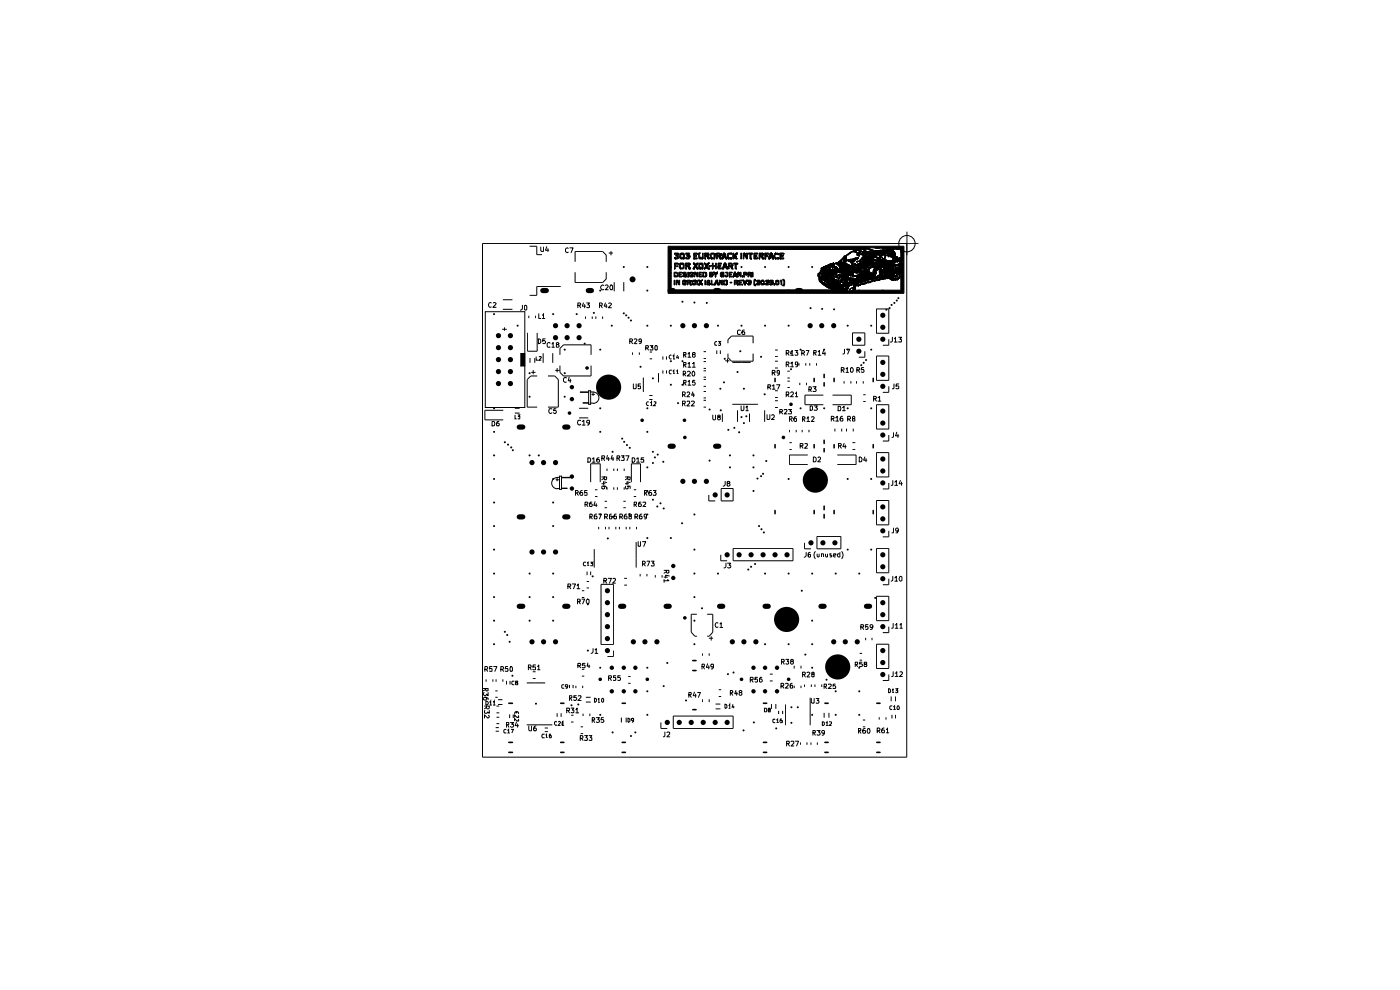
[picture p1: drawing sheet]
<svg xmlns="http://www.w3.org/2000/svg" width="297mm" height="210mm" viewBox="0 0 297 210" stroke-linecap="round" stroke-linejoin="round" font-family="sans-serif">
<g fill="none" stroke="#000" stroke-width=".21">
<path d="M102.4 51.6h90v109h-90zM112.3 52.2h1.6v1.8h1.1M114.7 52.4v.8l.2 .1h.4v-.9M116 52.3l-.3 .8h.7M116.2 52.7v.6M120.6 52.7l-.3-.1-.3 .2v.5l.3 .3 .3-.1M120.9 52.6h.7l-.4 1M122 55.5v-2.2h5.8l.8 .8v1.4M122 57.7v2.2h5.8l.8-.7v-1.5M129.2 53.7h.8M129.6 53.3v.8M130.3 59.9v1.9"/>
<path d="M132.3 59.9v1.9M141.7 52.2h50.1v10h-50.1zM141.7 57.9h.7M141.7 52.7h42.4M143 57.7h.6l.2 .2v.7l-.2 .2h-.6zM143 59.4h.2v1h-.2zM143 58.2h.2M143.1 54.6h.1M143.1 53.9h.1M143.1 53.8h.1M143.1 57.1h.1M143.1 53.9v-.2h.8l-.1 .2"/>
<path d="M143.1 53.9h.5l-.3 .5h.4v.3M143.1 54.6l.1 .3M143.2 54.9h.1M143.2 54.6h.1M143.2 58.5h.1M143.2 58.6h.1M143.2 54.6l.5 .1M143.3 54.9h.1M143.3 56.3h.1M143.3 58.6h.1M143.3 56.3l.5 .1v.2h-.5v.5h-.2M143.5 58.6h.1"/>
<path d="M143.5 57.9h.1M143.6 54.7h.1M143.6 54.4h.1M143.6 59.8h.1M143.6 59.4h.1M143.6 58.5h.1M143.6 58.5l.1-.5-.5-.1v.7M143.6 58.5l-.4 .1M143.6 59.4h-.2v1h.2v-.6M143.6 59.4l.1 .1M143.7 54.2h.1M143.7 54.7h.1"/>
<path d="M143.7 54.6h.1M143.7 54.4h.1M143.7 59.5h.1M143.7 59.6h.1M143.7 59.9h.1M143.7 59.8h.1M143.7 59.9l.1 .2M143.7 59.5v.1M143.7 59.8v.1M143.8 54h.1M143.8 54.2h.1M143.8 56h.1"/>
<path d="M143.8 59.6h.1M143.8 59.7h.1M143.8 54.2l.1 .2v.4M143.8 59.6v.1M143.8 59.7v.1M143.8 53.9h.1M143.8 59.8h.1M143.8 59.8l.1 .1M143.8 53.9l-.2 .3h.2M143.8 56v-.2h-.7v1.3M143.8 56h-.5v.3M143.9 53.8h.1"/>
<path d="M143.9 54.7h.1M143.9 54.8h.1M143.9 59.9h.1M143.9 54.8l-.2 .1h-.5M144 59.9h.1M144 59.9v-.5h.2v1h-.2v-.1M144.1 56l.2-.2 .7 .1 .1 .9-.2 .3-.7-.1zM144.1 56.7h.3M144.2 53.9h.1M144.2 54.6h.2M144.3 53.8h.1M144.3 53.8l-.1 .9 .2 .2"/>
<path d="M144.4 54.9h.1M144.4 53.8h.1M144.4 57.1h.1M144.4 53.8h.7l.1 .9-.2 .2M144.4 53.8h-.1M144.4 56h.1M144.4 54.9h.6M144.5 54.7h.1M144.5 53.9h.1M144.5 56h.1M144.5 53.9h.4M144.5 53.9l-.1 .8h.5"/>
<path d="M144.6 53.9h.1M144.6 56h.1M144.6 58.6h.1M144.7 54.7h.1M144.7 53.9h.1M144.7 57.8h.1M144.7 57.9h.1M144.7 58.6h.1M144.7 58.7h.1M144.7 57.9h-.5v.3h.3v.1h-.3v.3h.5M144.7 57.9v-.2h-.7v1.1h.7v-.2M144.8 56h.1"/>
<path d="M144.9 54.9h.1M144.9 54.7h.1M144.9 53.9h.1M144.9 56h.1M144.9 59.5h.1M144.9 58.6h.1M144.9 59.5l-.1 .8 .1 .1h.6v-.5h-.2M144.9 56h-.5v.7M144.9 53.9v.8M144.9 56v.7h-.5M144.9 59.8h.1M144.9 58.5h.1"/>
<path d="M144.9 58.2h.1M144.9 58.5l.2 .1M144.9 58.5l.1 .3h.5M144.9 59.5h.6M145 54.9h.1M145 59.6h.1M145 59.7h.1M145 59.4h.1M145 58.5h.1M145 58.2h.1M145 58.2l.5 .1M145 59.7l-.1 .5"/>
<path d="M145 59.6h.4M145 59.6v.1M145.1 59.6h.1M145.1 57.9h.1M145.1 58h.1M145.1 58.1h.1M145.1 58.2h.1M145.1 58.6h.1M145.1 58.3h.1M145.1 57.9l.5 .1-.1-.3h-.5l-.1 .2v.3M145.1 58.2h.4M145.1 58.6h.3"/>
<path d="M145.1 57.9v.3M145.2 59.4h.1M145.2 58.2h.1M145.3 59.6h.1M145.3 59.9h.1M145.3 57.9h.1M145.3 58.8h.1M145.3 58.6h.1M145.3 59.9l-.1 .1M145.4 59.7h.1M145.4 59.6h.1M145.4 59.9h.1"/>
<path d="M145.4 57.9h.1M145.4 58.8h.1M145.4 58.6h.1M145.4 58.3h.1M145.4 59.7l.1 .1M145.4 56.2h.2M145.4 59.6v.1M145.5 53.8h.1M145.5 57.1h.1M145.5 59.8h.1M145.5 58.8h.1M145.5 58.5h.1"/>
<path d="M145.5 58.3h.1M145.5 53.8v-.1h.8v.2l-.3 .2M145.5 53.8l.5 .1M145.5 58.3v.2M145.5 58.5l-.1 .1M145.5 54.6h.1M145.5 59.5h.1M145.5 59.6h.1M145.5 58.2h.1M145.5 58.7h.1M145.5 58.7v.1M145.5 59.5v.1"/>
<path d="M145.6 54.6h.1M145.6 56.6h.1M145.6 56.3h.1M145.6 59.6h.1M145.6 59.7h.1M145.6 58.2h.1M145.6 58.3h.1M145.6 58.4h.1M145.6 58.6h.1M145.6 54.6l.4 .1M145.6 58.6l-.1 .1M145.6 56.3h.4"/>
<path d="M145.6 56.6h.4M145.6 58.2v.4M145.6 59.6v.2h-.1M145.7 54.4h.1M145.7 54.3h.1M145.7 54.2h.1M145.7 54.4h.3M145.8 54.1h.1M145.8 56.6h.1M145.8 56.3h.1M145.8 56h.1M145.8 54.1l-.1 .3"/>
<path d="M145.8 59.9h.6M145.9 54.4h.1M145.9 54h.1M145.9 53.9h.1M145.9 58.8h.1M145.9 58.7h.1M145.9 58.2h.1M145.9 54l-.1 .1M145.9 57.7h.1v1.1h-.1zM146 54.7h.1M146 54.4h.1M146 53.9h.1"/>
<path d="M146 56.6h.1M146 56h.1M146 53.9l-.1 .1M146 56.6v.1M146 54.1h.1M146 54.2h.1M146 54.6h.1M146 55.8h.1M146 56.9h.1M146 56.8h.1M146 56.7h.1M146 56.3h.1"/>
<path d="M146 54.2l.2 .1M146 54.4v.2M146 56.7l.1 .3M146 54.1v.1M146 54.6v.1M146 56h-.4v.3M146 56l.1 .1M146.1 54.2h.1M146.1 55.8h.1M146.1 55.9h.1M146.1 57.1h.1M146.1 57h.1"/>
<path d="M146.1 56.1h.1M146.1 55.8h-.7v1.3h.2v-.5M146.1 57.1h.2M146.1 55.8v.1M146.1 56.1l-.1 .2M146.1 57v.1M146.2 54.3h.1M146.2 55.9h.1M146.2 56.5h.1M146.2 56.6h.1M146.2 57.1h.1M146.2 57.9h.1"/>
<path d="M146.2 54.3l.1 .4-.2 .2h-.6l-.1-.2 .2-.1M146.2 57.9v.7l.2 .2h.7v-.6h-.4M146.2 55.9l.1 .1M146.3 54.4h.1M146.3 54.5h.1M146.3 56h.1M146.3 56.1h.1M146.3 56.8h.1M146.3 56.9h.1M146.3 57h.1M146.3 57.1h.1M146.3 59.9h.1"/>
<path d="M146.3 59.6h.1M146.3 57.9h.1M146.3 57.8h.1M146.3 56v.8M146.3 56.8v.3M146.3 57.8v.1M146.3 59.6h-.3v.3M146.3 59.6l.1 .1M146.4 59.9h.1M146.4 59.7h.1M146.4 58.1h.1M146.4 57.8h.1"/>
<path d="M146.4 57.8h.6M146.4 59.7v.2M146.5 59.5h.1M146.5 59.9h.1M146.5 57.9h.1M146.5 58h.1M146.5 58.5h.1M146.5 57.9h.3M146.5 58v.5M146.5 59.9l.1 .4M146.5 57.9v.1M146.6 59.6h.1"/>
<path d="M146.6 59.7h.1M146.6 57.9h.1M146.6 58.6h.1M146.6 59.6l-.2-.2h-.6v1h.2v-.4h.2l.1 .2M146.6 59.6l-.1 .3M146.6 58.4h.1M146.6 58.3h.1M146.6 58.3v.1M146.6 58.4h.2M146.7 58.4h.1M146.7 58.2h.1M146.7 58.2l-.1 .1"/>
<path d="M146.8 59.9h.1M146.8 57.9h.1M146.8 58.4h.1M146.8 59.9h.2M146.8 57.9l.1 .1M146.8 58.4v.2l-.3-.1M146.9 58.1h.1M146.9 58h.1M146.9 58v.1M147 59.7h.1M147 57.8h.1M147 57.8l.1 .1"/>
<path d="M147.1 57.1h.1M147.1 57h.1M147.1 56.9h.1M147.1 55.9h.1M147.1 55.8h.1M147.1 59.6h.1M147.1 57.9h.1M147.1 58h.1M147.1 57.9v.2h-.2M147.1 55.8l.2 .1M147.1 59.6h.3v.7h-.4v-.6M147.1 55.9v.1"/>
<path d="M147.1 55.8v.1M147.1 56.9v.1M147.1 59.6l-.1 .1M147.1 56.8h.1M147.1 56h.1M147.1 54.9h.1M147.1 56l.1 .1M147.2 55.8h.1M147.2 57.1h.1M147.2 56.7h.1M147.2 56.6h.1M147.2 56.1h.1"/>
<path d="M147.2 59.6h.1M147.2 56.7l-.1 .2M147.2 56.1l.1 .2M147.2 56.6v.1M147.3 55.9h.1M147.3 57h.1M147.3 56.6h.1M147.3 56.3h.1M147.3 53.9h.1M147.3 54.1h.1M147.3 59.6h.1M147.3 53.9h.6"/>
<path d="M147.3 53.9v.3h.4M147.3 56.3l.1 .1M147.3 56.6h-.1M147.3 55.9l.1 .1M147.4 56h.1M147.4 56.5h.1M147.4 56.4h.1M147.4 58.2h.1M147.4 57.7h.1M147.4 53.9h.1M147.4 59.4h.1M147.4 59.8h.1"/>
<path d="M147.4 59.7h.1M147.4 56.4v.1M147.4 56l.1 .2M147.4 56.5l-.1 .1M147.5 56.1h.1M147.5 56.2h.1M147.5 58.2h.1M147.5 58.1h.1M147.5 57.8h.1M147.5 59.4h.1M147.5 59.5h.1M147.5 58.1v.1"/>
<path d="M147.5 59.4v.1M147.5 58.1l-.1 .1M147.5 59.4h-.5l-.2 .2 .1 .8M147.6 56.2h.1M147.6 56.1h.1M147.6 58.2h.1M147.6 57.9h.1M147.6 59.5h.1M147.6 59.6h.1M147.6 59.7h.1M147.6 59.9h.1M147.6 56.1v.1"/>
<path d="M147.6 59.5v.9h-.7M147.6 57.9l-.1-.2h-.3v1.1h.2v-.6M147.6 58.2l.2 .3v.3h.2v-1.1h-.2v.5M147.6 57.9l.1 .2M147.7 56h.1M147.7 56.4h.1M147.7 56.5h.1M147.7 56.8h.1M147.7 58.3h.1M147.7 58.1h.1M147.7 54.2h.1M147.7 56.8l-.1-.2-.3 .5h-.3l.1-.1"/>
<path d="M147.7 56l-.1 .1M147.7 56.4v.1M147.7 56.8v.1M147.7 55.9h.1M147.7 57h.1M147.7 56.9h.1M147.7 58.2h.1M147.7 54.3h.1M147.7 54.2v.2h-.4v.3h.6v.2h-.8M147.7 58.1l.1 .1M147.7 55.9l.4-.1-.1 .2M147.7 55.9v.1"/>
<path d="M147.7 56.5l.2 .3M147.7 56.9v.1M147.8 56.2h.1M147.8 56.6h.1M147.8 57.1h.1M147.8 57h.1M147.8 58.7h.1M147.8 58.6h.1M147.8 58.2h.1M147.8 53.9h.1M147.8 56.2l-.1 .2M147.8 59.4h.2v1h-.2z"/>
<path d="M147.8 57v.1M147.9 56h.1M147.9 56.8h.1M147.9 57.1h.1M147.9 53.8h.1M147.9 53.9h.1M147.9 53.9v-.2h-.8v1.2M147.9 56.8l.1 .1M148 55.8h.1M148 56h.1M148 56.9h.1M148 57.1h.1"/>
<path d="M148 56.9l.1 .1M148 56l-.2 .2M148.1 57h.1M148.1 57l-.3 .1M148.2 59.5h.1M148.2 59.4h.1M148.2 59.5l.2 .5M148.2 59.4v.1M148.2 54.7h.1M148.2 56.5h.2M148.3 54.9h.1M148.3 53.7h.1"/>
<path d="M148.3 57h.1M148.3 59.8h.1M148.3 59.4h.1M148.3 59.5h.1M148.3 54.9h.7M148.3 59.4v.1M148.4 53.7h.1M148.4 54.5h.1M148.4 54.6h.1M148.4 57.1h.1M148.4 56.6h.1M148.4 56.7h.1"/>
<path d="M148.4 59.9h.1M148.4 59.5h.1M148.4 59.6h.1M148.4 53.7h-.2v.7l.1 .5M148.4 54.6l.1 .1M148.4 57.1h.6M148.4 56.7l.1 .1M148.4 53.7v.9M148.4 59.5v.1M148.5 54.7h.1M148.5 57.1h.1M148.5 56.8h.1"/>
<path d="M148.5 56h.1M148.5 59.6h.1M148.5 59.7h.1M148.5 54.7h.4M148.5 56h.4v.8M148.5 56.8h.4M148.5 56l-.1 .7M148.5 59.6l.1 .2M148.6 54.7h.1M148.6 56.8h.1M148.6 56h.1M148.6 59.8h.1"/>
<path d="M148.6 59.7h.1M148.6 59.7v.1M148.7 59.9h.1M148.7 59.6h.1M148.7 59.9l.1 .1M148.7 59.6l-.1 .1M148.8 56.8h.1M148.8 56h.1M148.8 58.6h.1M148.8 59.5h.1M148.8 59.5l-.1 .1M148.8 54.7h.1"/>
<path d="M148.8 59.4h.1M148.9 54.9h.1M148.9 54.7h.1M148.9 54.6h.1M148.9 54.5h.1M148.9 57.1h.1M148.9 56.8h.1M148.9 57.8h.1M148.9 58.7h.1M148.9 59.4h.1M148.9 54.5l.1-.8h.2l-.1 1.1M148.9 57.8l-.5 .1v.3h.4v.1h-.4v.3l.5 .1"/>
<path d="M148.9 57.8l-.7-.1v1.1l.7-.1M148.9 54.5v.2M148.9 59.4l-.2 .5M148.9 59.4l-.1 .1M149 54.9h.1M149 57h.1M149 57.1h.1M149 57v.1M149.1 54.8h.1M149.1 57h.1M149.1 54.8l-.1 .1M149.1 58.6h.5"/>
<path d="M149.1 57v-1.1l-.7-.1-.2 .2v.9l.2 .2M149.3 57.1h.1M149.3 57h.1M149.3 55.9h.1M149.3 55.8h.1M149.3 55.8h.3l.1 .2M149.3 55.8v.1M149.3 57v.1M149.4 56.9h.1M149.4 55.9h.1M149.4 55.8h.1M149.4 55.9l.1 .1"/>
<path d="M149.5 54.9h.1M149.5 56.7h.1M149.5 56h.1M149.5 59.4h.2v1h-.2zM149.5 56l.1 .1M149.5 56.7l-.2 .3M149.6 56.6h.1M149.6 56.2h.1M149.6 56.1h.1M149.6 58.8h.1M149.6 58.6h.1M149.6 57.9h.1"/>
<path d="M149.6 56.6l-.1 .1M149.6 56.1l.1 .2M149.7 54.4h.1M149.7 53.9h.1M149.7 54h.1M149.7 56h.1M149.7 56.9h.1M149.7 56.6h.1M149.7 56.5h.1M149.7 56.3h.1M149.7 58.5h.1M149.7 58.1h.1"/>
<path d="M149.7 58h.1M149.7 54.4v.5h-.2M149.7 53.9h.4M149.7 58.5v-.6h-.4v.7M149.7 56.9l-.1 .2h-.3M149.7 54.4h.3M149.7 56.3v.2M149.7 53.9v.3M149.7 56.5v.1M149.7 56.6h-.1M149.7 58.5l-.1 .1M149.8 54.4h.1"/>
<path d="M149.8 53.9h.1M149.8 56h.1M149.8 56.7h.1M149.8 56.8h.1M149.8 57.8h.1M149.8 58.7h.1M149.8 57.8l-.7-.1v1.1l.7-.1M149.8 56l.1 .1M149.8 56.7v.1M149.8 56.8l-.1 .1M149.9 56.1h.1M149.9 56.2h.1"/>
<path d="M149.9 56.6h.1M149.9 56.7h.1M149.9 57.8h.1M149.9 57.9h.1M149.9 57.8v.8l-.1 .1M149.9 56.6v.1M149.9 56.1v.1M149.9 54.4h.1M149.9 53.9h.1M149.9 59.9h.1M149.9 59.9l.5 .1M149.9 56.7l.1 .2"/>
<path d="M150 54.5h.1M150 54.4h.1M150 53.9h.1M150 56h.1M150 56.3h.1M150 56.4h.1M150 56.5h.1M150 56.9h.1M150 56l-.1 .1M150 56.5l.3 .3M150 54.5l.1 .1M150 54.4v.1"/>
<path d="M150 56.3v.2M150.1 54.8h.1M150.1 54.7h.1M150.1 54.6h.1M150.1 53.9h.1M150.1 55.9h.1M150.1 56.2h.1M150.1 56.3h.1M150.1 56.6h.1M150.1 57h.1M150.1 56.9h.1M150.1 59.7h.1"/>
<path d="M150.1 59.8h.1M150.1 54.8l.1 .1h.2M150.1 56.9v.2h.3M150.1 54.6v.2M150.1 56.2v.1M150.1 53.9l.1 .1M150.1 55.9l-.1 .1M150.2 53.7h.1M150.2 54h.1M150.2 55.8h.1M150.2 56.1h.1M150.2 57.1h.1"/>
<path d="M150.2 59.9h.1M150.2 53.7h-.8l.1 1.2M150.2 54l-.1 .2h-.7M150.2 53.7l.1 .1M150.3 53.8h.1M150.3 54.4h.1M150.3 54.5h.1M150.3 54.6h.1M150.3 55.8h.1M150.3 56h.1M150.3 56.8h.1M150.3 59.9h.1"/>
<path d="M150.3 54.6l.1 .3M150.3 53.8h.1v.4l-.1 .2M150.3 56.8l.1 .1M150.3 54.4v.2M150.3 56l-.2 .2M150.4 54.7h.1M150.4 54.8h.1M150.4 54.9h.1M150.4 55.8h.1M150.4 55.9h.1M150.4 56.9h.1M150.4 57h.1"/>
<path d="M150.4 57.1h.1M150.4 59.6h.1M150.4 56.5h.1M150.4 56.4h.1M150.4 55.8v.1M150.4 56.9v.2M150.4 55.8l-.3 .1M150.4 55.9l-.1 .1M150.4 59.7h.1M150.4 56.6h.1M150.4 56.3h.1M150.4 59.6v.1"/>
<path d="M150.4 59.7h.2l-.2-.3h-.3l-.2 .2v.3M150.4 56.3h.5M150.4 59.6h-.3v.3h.3l.2 .1-.1 .4M150.4 56.3v.1M150.5 59.7h.1M150.5 57.7l.7 .1-.1 1h-.6zM150.5 58h.2M150.5 58.4h.2M150.7 58.5h.1M150.7 58.6h.1M150.7 58.2h.1M150.7 54.8h.1"/>
<path d="M150.7 54.3h.2M150.7 58.2h.3M150.7 58.6h.3M150.7 54.8l.1 .1M150.8 58.6h.1M150.8 58.2h.1M150.8 54.9h.1M150.9 56.3h.1M150.9 56.4h.1M150.9 54.9h.1M150.9 54.5h.1M150.9 54.6h.1"/>
<path d="M150.9 54.9h.6M150.9 54.6v-.6l.6-.1v.7l-.5 .1M150.9 56.3v.3h-.5v-.2M150.9 59.4h.1v.9h.5v.1h-.6zM151 58.6h.1M151 58.3h.1M151 58.2h.1M151 57.9h.1M151 54.6h.1M151 54.7h.1M151 54.6v.1M151 58.5h.1"/>
<path d="M151 58.4h.1M151 58h.1M151 57.9h-.3v.3M151 58.3h-.3v.3M151 57.9v.3M151 58.3v.2M151 58.5v.1M151.1 57.1h.1M151.1 55.8h.2v.5h.5v-.5h.2v1.3h-.2v-.5h-.5v.5h-.2zM151.2 58.2h.1M151.2 58.3h.1M151.3 57.7h.1"/>
<path d="M151.3 57.7h.3M151.3 57.7l.1 .1M151.4 57.8h.1M151.4 57.7h.1M151.4 57.8l.1 .1M151.5 58h.1M151.5 57.9h.1M151.5 57.7h.1M151.5 54.9h.1M151.5 58l.1 .1M151.5 57.9v.1M151.6 58.1h.1"/>
<path d="M151.6 57.7h.1M151.6 57.8h.1M151.6 54.9h.1M151.6 54.9h-.1M151.6 58.1l.1 .7M151.6 57.7v.1M151.6 57.9h.1M151.6 53.8h.1M151.6 53.8l-.1-.1-.7 .1-.1 1M151.6 53.8l.1 .9-.1 .2M151.6 57.9l.1 .1M151.6 57.8v.1"/>
<path d="M151.7 59.9h.1M151.7 58.8h.1M151.7 58.7h.1M151.7 58.5h.1M151.7 58h.1M151.7 58.1h.1M151.7 53.9h.1M151.7 54.3h.1M151.7 59.9h.4M151.7 58.1h.2M151.7 58v.1M151.8 59.8h.1"/>
<path d="M151.8 59.7h.1M151.8 58.1h.1M151.8 59.8l-.1 .2M151.8 58.1v.1M151.9 59.9h.1M151.9 58.2h.1M151.9 58.1h.1M151.9 58h.1M151.9 58.2v.6h-.2M151.9 58v.1M152 59.9h.1M152 59.8h.1"/>
<path d="M152 59.7h.1M152 58.2h.1M152 57.9h.1M152 57.8h.1M152 54.1h.2M152 59.8l.1 .1M152 57.8v.1M152 59.7v.1M152 59.8l-.1 .1M152 57.9l-.1 .1M152.1 59.4h.1M152.1 59.5h.1"/>
<path d="M152.1 59.9h.1M152.1 58.1h.1M152.1 57.7h.1M152.1 57.7l-.1 .1M152.1 59.4v.1M152.1 59.4h-.2l-.1 .4M152.1 59.6h.1M152.1 59.7h.1M152.1 58h.1M152.1 59.5l.2 .5M152.1 58l-.1 .2M152.2 59.9h.1"/>
<path d="M152.2 57.7h.1M152.2 57.8h.1M152.2 57.9h.1M152.2 54.1h.1M152.2 54.2h.1M152.2 57.9l-.1 .1M152.2 57.7v.2M152.4 54.4h.1M152.4 54.2h.1M152.5 54.4h.1M152.5 56.3h.1M152.5 56.7h.1"/>
<path d="M152.5 56.8h.1M152.5 56.3h.4v.3h-.4v.2M152.5 56.3v-.3h.6v-.2h-.8v1.3h.8v-.3h-.6M152.5 54.4l.1 .1M152.6 54.7h.1M152.6 54.6h.1M152.6 54.5h.1M152.6 53.9h.1M152.6 56.3h.1M152.6 56.8h.1M152.6 54.7l.1 .2h.2M152.6 54.5v.2"/>
<path d="M152.7 54.9h.1M152.7 54.8h.1M152.7 54.1h.1M152.7 54h.1M152.7 53.9h.1M152.7 59.4h.1M152.7 53.9h-.5v.3M152.7 54.1l-.5 .1M152.7 53.9v.2M152.7 54.4h.1M152.7 56.3h.1M152.7 59.5h.1"/>
<path d="M152.7 59.8h.1M152.7 59.5l.1 .1M152.7 59.5l-.1-.1v1h.1v-.6M152.7 54.4l.1 .1M152.7 59.8l.1 .1M152.8 54.3h.1M152.8 54.5h.1M152.8 54.6h.1M152.8 54.9h.1M152.8 59.6h.1M152.8 59.9h.1M152.8 54.5l.1 .3"/>
<path d="M152.8 59.6l.1 .1M152.8 54.3l-.1 .1M152.8 59.9l.2 .2M152.9 53.8h.1M152.9 53.9h.1M152.9 54h.1M152.9 54.2h.1M152.9 54.8h.1M152.9 54.9h.1M152.9 59.7h.1M152.9 58.7h.1M152.9 53.8l-.2-.1h-.7v1.2h.1l.1-.5h.3"/>
<path d="M152.9 53.8l-.1 .5M152.9 54.8v.1M152.9 58.7l.1 .1M152.9 59.7l.1 .1M153 59.8h.1M153 57.9h.1M153 58.6h.1M153 58.8h.1M153 57.9v.7M153 59.8l.1 .1M153 57.9h.4M153 58.6h.6v.2h-.6"/>
<path d="M153.1 59.9h.1M153.1 57.9h.1M153.1 58.8h.1M153.1 54.8h.1M153.1 58.2h.1M153.1 59.9v-.5h.2v1h-.2v-.2M153.2 58.3h.1M153.2 58.2h.1M153.2 58h.1M153.2 54.9h.1M153.2 54.7h.1M153.2 54.6h.1"/>
<path d="M153.2 54.5h.1M153.2 54.7l-.1 .2h.1M153.2 57.1h.1M153.2 57h.1M153.2 54.4h.1M153.2 54.4h.5M153.2 58.1h.2v.3l-.2-.1zM153.2 57.1h.3M153.2 54.4v.3M153.3 58.4h.1M153.3 58h.1M153.3 56.8h.1"/>
<path d="M153.3 56.7h.1M153.3 56.6h.1M153.3 54.7h.1M153.3 54.8h.1M153.3 54.9h.1M153.3 54h.1M153.3 53.9h.1M153.3 53.9l.1-.2h.4v.2M153.3 54.9h-.1M153.3 53.9l-.1 .5M153.3 56.6l-.1 .5M153.3 54.7v.2"/>
<path d="M153.4 58h.1M153.4 57.9h.1M153.4 57.1h.1M153.4 56.6h.1M153.4 56.5h.1M153.4 54.6h.1M153.4 53.8h.1M153.4 58h-.3l.1 .5h.4v-.8h-.6l-.2 .2 .1 .8M153.4 54.6h.4l.1 .3M153.4 56.6h-.1M153.4 57.9v.1M153.4 54.6l-.1 .1"/>
<path d="M153.5 56.9h.1M153.5 57h.1M153.5 57.1h.1M153.5 56.4h.1M153.5 56.3h.1M153.5 56.2h.1M153.5 56.1h.1M153.5 54.2h.1M153.5 54.3h.1M153.5 53.7h.1M153.5 56.4l-.1 .2M153.5 54.2v.2"/>
<path d="M153.5 56.1v.3M153.5 56.9v.2M153.6 56.8h.1M153.6 56.1h.1M153.6 56h.1M153.6 55.9h.1M153.6 53.7h.1M153.6 54h.1M153.6 54.1h.1M153.6 54.1l.1 .3M153.6 56.8l.4-.1v.2M153.6 54v.1"/>
<path d="M153.6 55.9v.2M153.6 56.8l-.1 .1M153.6 54.1l-.1 .1M153.7 56.5h.1M153.7 56.3h.1M153.7 56.4h.1M153.7 55.8h.1M153.7 54.6h.1M153.7 54.4h.1M153.7 55.8h.2M153.7 55.8l-.1 .1M153.7 56.3v.2"/>
<path d="M153.8 58.6h.1M153.8 58.5h.1M153.8 56.5h.1M153.8 56.1h.1M153.8 56.2h.1M153.8 55.8h.1M153.8 53.8h.1M153.8 53.9h.1M153.8 54.6h.1M153.8 56.1l-.1 .2M153.8 56.1v.3M153.8 58.4h.1"/>
<path d="M153.8 56.4h.1M153.8 56.3h.1M153.8 54h.1M153.8 54.1h.1M153.8 54.2h.1M153.8 54.8h.1M153.8 54.7h.1M153.8 56.4l.1 .1h-.5M153.8 53.9v.3M153.9 58.4h.1M153.9 58.5h.1M153.9 55.8h.1"/>
<path d="M153.9 55.9h.1M153.9 56h.1M153.9 56.7h.1M153.9 54.2h.1M153.9 54.3h.1M153.9 54.4h.1M153.9 54.9h.1M153.9 54.9h.2M153.9 58.4h-.1v.2M153.9 54.4l.1 .3M153.9 54.2v.2M153.9 55.8v.2"/>
<path d="M153.9 58.4v.1M153.9 58.5l.1 .1M154 59.6h.1M154 59.4h.1M154 58.6h.1M154 56h.1M154 56.1h.1M154 56.9h.1M154 56.8h.1M154 54.5h.1M154 54.6h.1M154 54.7h.1"/>
<path d="M154 54.9h.1M154 56.1l.1 .4M154 56v.1M154 56.9l.1 .1M154.1 59.4h.1M154.1 59.7h.1M154.1 58.6h.1M154.1 56.3h.1M154.1 56.4h.1M154.1 56.5h.1M154.1 57h.1M154.1 54.7h.1"/>
<path d="M154.1 54.8h.1M154.1 54.9h.1M154.1 57l.2 .1v-.1M154.1 59.4h-.6v1h.6M154.1 59.4l.1 .1M154.1 54.7v.2M154.1 56.5l.1 .1M154.2 59.5h.1M154.2 56.6h.1M154.2 56.7h.1M154.2 57.1h.1M154.2 59.5l.1 .1v.7l-.1 .1"/>
<path d="M154.2 56.6v.1M154.3 58.5h.1M154.3 56.7h.1M154.3 56.8h.1M154.3 56.9h.1M154.3 57h.1M154.3 58.5v-.6h-.4v-.2h.5v.9l-.1 .2h-.4l-.1-.2M154.3 58.5l-.3 .1M154.3 56.7v.3M154.3 54.9h.1M154.3 54.8h.1M154.3 54.8v.1"/>
<path d="M154.4 54.9h.1M154.5 54.7h.1M154.5 54.9h.1M154.5 54.9h.5M154.5 56.2h.2M154.6 54.7h.1M154.7 58.8h.1M154.7 58.7h.1M154.7 58.2h.1M154.7 56.3h.1M154.7 57.7h.7v.2h-.5v.3h.3v.1h-.3v.3h.5v.2h-.7zM154.8 54.7h.1"/>
<path d="M154.8 56.3h.1M154.9 56.6h.1M154.9 59.9h.4v.1h-.4zM154.9 54.7h.1M154.9 54.9h.1M155 53.7h.1M155 54.6h.1M155 54.9h.1M155 56.6h.1M155 54.6l-.5 .1M155 56.6l.1 .1M155.1 53.7h.1"/>
<path d="M155.1 53.8h.1M155.1 54.6h.1M155.1 54.9h.1M155.1 56.8h.1M155.1 56.7h.1M155.1 53.7h-.6l-.2 .2v.9M155.1 53.8v.2h-.6v.7M155.1 56.7l.1 .4h.2M155.1 54.9h-.1M155.1 53.7v.1M155.1 54.6l.1 .1M155.2 53.8h.1"/>
<path d="M155.2 54.7h.1M155.2 54.8h.1M155.2 56h.1M155.2 54.7l-.1 .2M155.2 56h-.5v.3M155.2 56v.3h-.5M155.3 56.5h.1M155.3 56.6h.1M155.3 57.1h.1M155.3 56.5l.1 .2M155.4 56.3h.1M155.4 56.4h.1"/>
<path d="M155.4 56.7h.1M155.4 56.8h.1M155.4 56.9h.1M155.4 56.4l-.1 .1M155.4 56.9v.2M155.4 56.3v.1M155.4 56.7v.2M155.4 58.8h.1M155.4 58.7h.1M155.4 57.1h.1M155.4 58.8h.2M155.4 56.3v-.3l-.2-.2h-.7v1.3h.2v-.5h.3"/>
<path d="M155.4 58.7v.1M155.5 58.8h.1M155.5 58.7h.1M155.5 58.6h.1M155.5 58.5h.1M155.5 58.4h.1M155.5 58.4v.3M155.6 58.7h.1M155.6 58.8h.1M155.6 58.3h.1M155.6 58.2h.1M155.6 58.2h.4"/>
<path d="M155.6 58.2v.1M155.6 58.7v.1M155.6 58.3l-.1 .1M155.7 54.3h.1M155.7 54.6h.1M155.7 54.8h.1M155.7 58.5h.1M155.7 58.6h.1M155.7 58.7h.1M155.7 58.1h.1M155.7 58h.1M155.7 57.9h.1"/>
<path d="M155.7 54.3v-.6h-.3v1.2h.3v-.3M155.7 57.9l-.1 .3M155.7 58.5v.2M155.8 54.2h.1M155.8 54.1h.1M155.8 54.4h.1M155.8 58.4h.1M155.8 57.8h.1M155.8 57.7h.1M155.8 57.7h.2v.3M155.8 58.4h.2l.1 .2M155.8 59.9h.6"/>
<path d="M155.8 54.2l-.1 .1M155.8 54.1v.1M155.8 54.4l-.1 .2M155.8 57.7v.1M155.8 58.4l-.1 .1M155.8 57.8l-.1 .1M155.9 54h.1M155.9 54.5h.1M155.9 54.4h.1M155.9 58h.1M155.9 58.1h.1M155.9 57.7h.1"/>
<path d="M155.9 54l-.1 .1M155.9 58.1l.1 .1M155.9 58l-.1 .2M155.9 54.4v.1M155.9 54.5l.1 .1M156 54h.1M156 53.9h.1M156 54.7h.1M156 54.6h.1M156 57.7h.1M156 58.4h.1M156 58.2h.1"/>
<path d="M156 53.9v.1M156 54.6v.1M156 54.7v.1M156 53.8h.1M156 54.2h.1M156 54.3h.1M156 54.4h.1M156 54.8h.1M156 57.8h.1M156 57.9h.1M156 58h.1M156 58.5h.1"/>
<path d="M156 54.4l.1 .1M156 53.8v.1M156 54.2v.2M156.1 53.8h.1M156.1 53.7h.1M156.1 54.1h.1M156.1 54.4h.1M156.1 54.5h.1M156.1 58h.1M156.1 58.1h.1M156.1 58.2h.1M156.1 58.7h.1"/>
<path d="M156.1 58.6h.1M156.1 53.7h.3M156.1 58.6v.2h.2M156.1 54.5l.1 .1M156.1 53.7v.1M156.1 58v.2M156.1 54.1l-.1 .1M156.1 58.2l.1 .1M156.2 53.7h.1M156.2 54h.1M156.2 54.6h.1M156.2 54.9h.1"/>
<path d="M156.2 59.6h.1M156.2 58.3h.1M156.2 58.5h.1M156.2 58.8h.1M156.2 56h.1M156.2 57h.1M156.2 57.1h.1M156.2 54l-.1 .1M156.2 54.6l.1 .3-.3-.1M156.2 56h.3v-.2h-.9v.2h.4v1.1h.2M156.2 56v1.1M156.2 58.3v.2"/>
<path d="M156.2 58.5l.1 .1M156.3 53.8h.1M156.3 54.9h.1M156.3 59.9h.1M156.3 59.6h.1M156.3 58.6h.1M156.3 58.7h.1M156.3 58.8h.1M156.3 56h.1M156.3 53.8l-.1 .2M156.3 58.6v.2M156.3 59.6l.1 .1"/>
<path d="M156.3 59.6h-.3v.3M156.4 53.7h.1M156.4 53.8h.1M156.4 59.9h.1M156.4 59.7h.1M156.4 53.8h-.1M156.4 53.7v.1M156.4 59.7v.2M156.5 59.5h.1M156.5 59.9h.1M156.5 59.5v.1M156.5 59.5l-.7-.1v1h.2v-.4h.2l.1 .2"/>
<path d="M156.5 59.6h.1M156.5 59.7h.1M156.5 59.6l-.1 .4M156.6 57.7h.1M156.6 58.1h.1M156.6 58.2h.1M156.6 57.7h-.1v1.1h.1v-.7M156.6 57.7l.1 .1M156.6 58.1l.1 .1M156.7 57.8h.1M156.7 57.9h.1M156.7 58.2h.1"/>
<path d="M156.7 57.9l.2 .2M156.7 57.8v.1M156.8 58h.1M156.8 58.3h.1M156.8 58.2h.1M156.8 58.3l.1 .1M156.8 58.2v.1M156.9 58.1h.1M156.9 58.2h.1M156.9 58.4h.1M156.9 58.1v.1M156.9 58.4l.1 .1"/>
<path d="M157 58.2h.1M157 58.5h.1M157.1 58.2h.1M157.1 58.2v-.5h.1v1.1h-.1l-.1-.3M157.1 53.7h.2v1.2h-.2zM157.3 59.4h.1M157.4 59.4h.1M157.4 59.5h.1M157.4 58.8h.1M157.4 58.7h.1M157.4 58.6h.1M157.4 58.5h.1"/>
<path d="M157.4 59.4v.2h-.4l-.1 .3h.4v.1h-.3v.3h.4M157.4 58.5h.2v.3h-.2M157.4 59.4h-.6l-.1 .5v.5h.7M157.4 58.5v.3M157.5 58.5h.1M157.6 59.5h.1M157.6 59.4h.1M157.6 59.4v.2M157.6 59.8h.1M157.6 59.7h.1M157.6 59.6h.1M157.6 59.6v.2"/>
<path d="M157.6 59.8l.1 .1M157.7 59.4h.1M157.7 59.9h.1M157.7 58.8h.1M157.7 58.7h.1M157.7 58.2h.1M157.7 59.4l.1 .3M157.7 58h.2M157.7 59.9v.1M157.8 54.1h.1M157.8 53.7h.1M157.8 59.6h.1"/>
<path d="M157.8 59.7h.1M157.8 58.8h.1M157.8 59.7l.1 .1M157.9 54.2h.1M157.9 54.1h.1M157.9 53.7h.1M157.9 53.8h.1M157.9 59.8h.1M157.9 59.9h.1M157.9 58.2h.1M157.9 53.7h-.3v1.2h.2v-.8M157.9 54.2l.2 .2"/>
<path d="M157.9 53.7v.1M157.9 54.1v.1M157.9 59.8v.1M157.9 58.2h.3M157.9 59.9l.1 .1M158 54.3h.1M158 53.8h.1M158 53.8l.1 .2M158.1 54.4h.1M158.1 54h.1M158.1 58.2h.1M158.1 57.9h.1"/>
<path d="M158.1 54.4l.1 .1M158.1 54l.1 .1M158.2 54.5h.1M158.2 54.1h.1M158.2 54.2h.1M158.2 59.9h.1M158.2 59.8h.1M158.2 59.7h.1M158.2 58.2h.1M158.2 54.5v.1M158.2 54.1v.1M158.2 59.7v.2"/>
<path d="M158.2 59.9l-.1 .2M158.2 54.7h.1M158.2 54.6h.1M158.2 59.6h.1M158.2 59.5h.1M158.2 58.3h.1M158.2 58.1h.1M158.2 58h.1M158.2 57.9h.1M158.2 54.2l.1 .1M158.2 54.6v.1M158.2 57.9v.3"/>
<path d="M158.2 57.9h-.3v.3M158.3 59.4h.1M158.3 59.8h.1M158.3 59.9h.1M158.3 58.2h.1M158.3 54.4v-.7h.3v1.2h-.3l-.1-.2M158.3 59.9l-.1 .3M158.3 58.2l-.4 .1v.5h-.2M158.3 59.8v.1M158.4 59.4h.1M158.4 59.5h.1M158.4 59.6h.1"/>
<path d="M158.4 59.7h.1M158.4 58.2h.1M158.4 58.2l.1-.3-.2-.2h-.6v1.1M158.4 59.7l-.1 .1M158.4 59.5v.2M158.5 59.5h.1M158.5 59.5l-.3-.1v.3M158.7 59.6h.1M158.7 59.6l-.1-.2h.7v.3M158.7 58h.1M158.7 59.6h.3M158.8 59.9h.1"/>
<path d="M158.8 59.8h.1M158.8 59.6h.1M158.8 58.2h.1M158.8 58.2h.4M158.8 59.8v.2M158.9 59.7h.1M158.9 59.7l-.1 .1M159 59.7h.1M159 59.6h.1M159 58.3h.1M159 58.2h.1M159 57.9h.1"/>
<path d="M159 59.6v.1M159.1 59.8h.1M159.1 59.9h.1M159.1 58.4h.1M159.1 58.3h.1M159.1 58.2h.1M159.1 57.9h.1M159.1 58.4l.1 .4h.2l-.1-.1M159.1 59.9h.2M159.1 58.3v.1M159.1 59.8v.1M159.2 59.9h.1"/>
<path d="M159.2 58.2h.1M159.2 58.1h.1M159.2 58h.1M159.2 57.9h.1M159.2 57.9h-.4v.3M159.2 57.9v.3M159.3 54.9h.1M159.3 59.6h.1M159.3 59.7h.1M159.3 59.9h.1M159.3 58.3h.1M159.3 58.4h.1"/>
<path d="M159.3 59.9v.4l-.1 .1h-.5M159.3 58.4v.3M159.3 59.7l-.2 .1M159.3 53.9h.1M159.3 54.8h.1M159.3 57.8h.1M159.3 57.9h.1M159.3 58.5h.1M159.3 58.6h.1M159.3 58.7h.1M159.3 58.8h.1M159.3 53.9h.4v-.2h-1v.2h.4v1h.2"/>
<path d="M159.3 57.9l.1 .3-.1 .2M159.3 57.8l-.6-.1v1.1h.1v-.5h.3M159.3 53.9v1M159.3 57.8v.1M159.4 53.9h.1M159.4 58h.1M159.6 57.7h.2v1.1h-.2zM159.9 59.9h.1M160 59.3h.1M160 59.3h.3v.1h-.2M160 59.3l-.1 1.1M160.1 54.5h.1"/>
<path d="M160.1 59.4h.1M160.1 59.5h.1M160.1 59.6h.1M160.1 59.3h.1M160.1 59.4v1M160.2 54.2h.1M160.2 54.4h.1M160.2 54.7h.1M160.2 59.4h.1M160.2 54.2v-.3h.5l.1-.2h-.9v1.2h.8l.1-.1M160.2 54.2h.3l.1 .2h-.5l.1 .3M160.2 54.7h.5"/>
<path d="M160.3 54.4h.1M160.4 54.2h.1M160.5 59.7h.1M160.6 59.7h.1M160.7 54.7h.1M160.7 59.6h.1M160.7 59.6h.2M160.7 54.7l.1 .1M160.7 59.6l-.1 .1M160.8 54.8h.1M160.8 59.9h.1M160.8 59.6h.1"/>
<path d="M160.8 59.9l-.2 .2M160.9 59.9h.1M160.9 59.6h.1M160.9 59.6l.1 .2M161 54.9h.1M161 59.4h.1M161 59.8h.1M161 54h.2M161 59.4h-.4l-.2 .2 .1 .1M161 59.4l.1 .1M161 59.8l-.1 .1M161.1 54.9h.1"/>
<path d="M161.1 59.5h.1M161.1 59.6h.1M161.1 59.9h.1M161.1 59.5v.1M161.2 54h.1M161.2 53.9h.1M161.2 59.6h.1M161.2 59.8h.1M161.2 59.9h.1M161.2 53.9h.5v.2M161.2 53.9v.3l.5-.1M161.2 59.6v.3"/>
<path d="M161.2 59.9l-.2 .1M161.3 54.4h.1M161.3 53.9h.1M161.4 59.9h.1M161.5 54.4h.1M161.5 59.5h.1M161.5 59.5l-.1 .8 .1 .1h.5M161.5 54.5h.1M161.5 53.9h.1M161.5 59.7h.1M161.5 59.8h.1M161.5 54.4h-.3v.5h-.2"/>
<path d="M161.5 59.5l.5-.1 .1 .2v.8M161.5 59.7l.1 .5M161.5 54.4v.1M161.6 54.7h.1M161.6 54.6h.1M161.6 54.5h.1M161.6 53.9h.1M161.6 59.6h.1M161.6 59.7h.1M161.6 59.4h.1M161.6 54.5l.1 .3M161.6 59.6h.3"/>
<path d="M161.6 59.6v.1M161.7 53.7h.1M161.7 54.9h.1M161.7 54.8h.1M161.7 54.1h.1M161.7 54h.1M161.7 54.8v.1M161.8 53.8h.1M161.8 54.9h.1M161.8 59.4h.1M161.8 59.6h.1M161.8 53.8l-.8-.1v1.2"/>
<path d="M161.8 53.8h.2v.4l-.2 .2 .1 .4M161.9 54.7h.1M161.9 54.8h.1M161.9 59.6h.1M161.9 59.6l.1 .1M162 54.8h.1M162 54.9h.1M162 59.7h.1M162 54.9h-.2M162 54.8v.1M162 59.7v.5M162.2 54.9h.1"/>
<path d="M162.3 54.9h.1M162.5 53.9h.1M162.5 54h.1M162.5 54.2h.1M162.5 59.7h.1M162.5 53.9h.6v-.2h-.9v1.2M162.5 54.2h.2M162.5 53.9v.3M162.6 53.9h.1M162.6 59.6h.1M162.6 59.6h.3v.3M162.7 54.2h.1"/>
<path d="M162.7 59.9h.1M162.7 59.6h.1M162.7 59.9l-.1 .1M162.7 54.2l.3 .1v.1h-.5v.5h-.3M162.8 59.9h.1M162.8 59.6h.1M162.8 59.9h-.1M162.9 59.4h.1M162.9 59.9h.1M162.9 59.8h.1M162.9 59.7h.1M162.9 59.4h-.4l-.1 .3 .2-.1"/>
<path d="M162.9 59.4l.1 .1M163 53.9h.1M163 59.5h.1M163 59.9h.1M163 59.5l.1 .4M163 59.9l-.1 .1M163.1 54.9h.1M163.1 54.8h.1M163.1 54.7h.1M163.1 53.8h.1M163.1 59.6h.1M163.1 59.8h.1"/>
<path d="M163.1 59.9h.1M163.1 54.5h.1M163.1 54.4h.1M163.2 54.9h.1M163.2 54.4h.1M163.2 54.3h.1M163.2 54.2h.1M163.3 54.6h.1M163.3 54.7h.1M163.3 54.8h.1M163.3 54.1h.1M163.3 54h.1"/>
<path d="M163.3 53.9h.1M163.3 53.8h.1M163.3 59.6h.1M163.3 59.5h.1M163.3 54.6h.4M163.3 54.1l-.1 .3M163.3 59.6v-.2h.7v.2M163.3 59.6h.4M163.3 53.8v.3M163.3 54.6v.2M163.3 54.8l-.1 .1M163.4 54.6h.1"/>
<path d="M163.4 53.8h.1M163.4 53.7h.1M163.4 53.7h.3M163.4 53.7l-.1 .1M163.5 54.6h.1M163.5 54.1h.1M163.5 54.2h.1M163.5 54.3h.1M163.5 53.7h.1M163.5 59.9h.1M163.5 54.3l-.1 .1M163.6 54.4h.1"/>
<path d="M163.6 54.1h.1M163.6 54h.1M163.6 53.7h.1M163.6 59.8h.1M163.6 54l-.1 .3M163.6 59.8l-.1 .2h.3M163.6 54.1l.1 .1M163.6 54v.1M163.7 53.7h.1M163.7 54.4h.1M163.7 54.3h.1M163.7 54.2h.1"/>
<path d="M163.7 59.7h.1M163.7 59.6h.1M163.7 54.4h-.6v.5M163.7 54.2v.2M163.7 53.7v.1M163.7 53.8h.1M163.7 53.9h.1M163.7 54.7h.1M163.7 54.6h.1M163.7 59.8h.1M163.7 59.9h.1M163.7 54.7l.1 .2h.2"/>
<path d="M163.7 59.9h.2M163.7 53.8v.1M163.7 54.6v.1M163.7 59.8v.1M163.7 53.9l.1 .1M163.7 59.6l-.1 .2M163.8 54h.1M163.8 54.1h.1M163.8 54.2h.1M163.8 54.9h.1M163.8 54.8h.1M163.8 59.8h.1"/>
<path d="M163.8 59.9h.1M163.8 54l.1 .3M163.9 54.3h.1M163.9 54.4h.1M163.9 54.5h.1M163.9 54.9h.1M163.9 59.7h.1M163.9 59.9h.1M163.9 59.9l.1 .4-.2 .1h-.4M163.9 54.5l.2 .3M163.9 54.3v.2M163.9 59.7l-.1 .1"/>
<path d="M164 54.6h.1M164 54.9h.1M164 59.6h.1M164 59.6l-.1 .1M164.1 54.8h.1M164.1 54.9h.1M164.1 54.8v.1M164.1 54.9h-.1M164.3 53.8h.1M164.3 53.8v.9l.1 .2M164.4 54.6h.1M164.4 54.9h.1"/>
<path d="M164.4 53.8h.1M164.4 53.7h.1M164.4 53.7h.6l.2 .1M164.4 54.9h.6M164.4 54.6l.1 .1M164.4 53.7v.1M164.5 53.9h.1M164.5 54.7h.1M164.5 54.9h.1M164.5 53.9h.5M164.5 53.9l-.1 .7M164.6 53.9h.1"/>
<path d="M164.6 59.6h.1M164.7 59.5h.1M164.7 59.5l.4-.1 .2 .2v.7l-.2 .1h-.4l-.2-.1 .1-.7M164.7 59.5l-.1 .1M164.8 54.7h.1M164.8 59.7h.1M164.8 59.8h.1M164.8 53.9h.1M164.8 59.6h.1M164.9 53.9h.1M164.9 54.9h.1M164.9 59.6h.1"/>
<path d="M165 54h.1M165 53.9h.1M165 54.6h.1M165 54.9h.1M165 59.6h.1M165 54.6l-.5 .1M165 53.9v.1M165.1 54h.1M165.1 54.6h.1M165.1 54.9h.1M165.1 59.7h.1M165.1 54.6l.1 .2"/>
<path d="M165.2 53.8h.1M165.2 54.8h.1M165.2 53.8l-.1 .2M165.2 54.8l-.1 .1M165.4 54.9h.1M165.5 54.9h.1M165.5 59.4h.4v1h-.2zM165.7 53.9h.1M165.7 54.1h.1M165.7 53.9h.6v-.2h-.9v1.2M165.7 53.9v.3h.4v.2h-.4v.3h.6v.2h-.9M166 54.2h.1"/>
<path d="M166.1 54.3h.1M166.2 53.9h.1M166.2 59.3h.1M166.2 59.5h.1M166.2 59.5l-.2-.2 .5 .1v1l-.2 .2M166.3 53.8h.1M166.3 59.6h.1M166.3 59.5h.1M166.3 59.5l-.1 .9M173.5 58.4h.1M173.6 58.5h.1M173.6 58.4h.1"/>
<path d="M173.6 58.1h.1M173.6 58.1l.5 .5M173.6 58.1l-.1 .5 .2 .2M173.6 58.5v.1M173.6 58.4l.4 .4M173.6 58.4v.1M173.6 58.7h.1M173.6 58.8h.1M173.6 58.6h.1M173.6 58.2h.1M173.6 58.7l.4 .1M173.6 58.6v.2"/>
<path d="M173.7 59.3h.1M173.7 59h.1M173.7 58.9h.1M173.7 58.8h.1M173.7 58.2h.1M173.7 58h.1M173.7 57.9h.1M173.7 57.9v.1M173.7 58.8v.2M173.7 59l.1 .1M173.8 59.7h.1M173.8 59.6h.1"/>
<path d="M173.8 59.3h.1M173.8 59.2h.1M173.8 59.1h.1M173.8 58.8h.1M173.8 58.9h.1M173.8 58.7h.1M173.8 57.9h.1M173.8 57.8h.1M173.8 58.8l.1 .5M173.8 59.1v.1M173.8 59.6v.1M173.8 58.7h.4"/>
<path d="M173.8 59.2h.2M173.8 59.3l.7 .6M173.8 58.8l.1 .1M173.8 59.3l.1 .1M173.8 57.9l-.1 .1M173.8 57.8l-.1 .1M173.9 59.8h.1M173.9 59.7h.1M173.9 59.4h.1M173.9 59.3h.1M173.9 59.2h.1M173.9 58.9h.1"/>
<path d="M173.9 57.9h.1M173.9 57.8h.1M173.9 57.9l.3 .4h1M173.9 59.4l.2 .1M173.9 58.9l.2 .4M173.9 59.7v.1M173.9 59.3l-.2-.2 .1 .5M173.9 57.8l.2 .2M174 59.9h.1M174 59.8h.1M174 59.3h.1M174 59.2h.1"/>
<path d="M174 59.1h.1M174 58.9h.1M174 58.8h.1M174 58.7h.1M174 57.9h.1M174 57.7h.1M174 57.6h.1M174 57.5h.1M174 58.7l.1 .1M174 58.8v.1M174 59.8v.1M174.1 59.9h.1"/>
<path d="M174.1 59.5h.1M174.1 59.3h.1M174.1 59.1h.1M174.1 59h.1M174.1 58.9h.1M174.1 58.8h.1M174.1 58.7h.1M174.1 58.6h.1M174.1 58h.1M174.1 57.4h.1M174.1 57.5h.1M174.1 57.6h.1"/>
<path d="M174.1 58.8h.2M174.1 58l.1 .1M174.1 57.4l-.1 .3M174.1 59.1h.2M174.1 59l-.1 .2M174.1 59.5l.1 .3M174.1 59.1l.1 .1M174.1 57.4v.2M174.1 58.6v.2M174.1 58.9v.2M174.2 59.9h.1M174.2 59.3h.1"/>
<path d="M174.2 59.4h.1M174.2 59.2h.1M174.2 58.8h.1M174.2 58.7h.1M174.2 58.1h.1M174.2 57.1h.1M174.2 57h.1M174.2 57.6h.1M174.2 57.6l-.2 .1M174.2 58.8h.2M174.2 59.9v.1M174.2 58.7v.1"/>
<path d="M174.2 59.2v.4M174.2 59.3h-.1M174.2 58.1v.1M174.2 59.8h.1M174.2 59.7h.1M174.2 59.6h.1M174.2 59.1h.1M174.2 58.2h.1M174.2 56.9h.1M174.2 58.3l.2 .3h1.1M174.2 59.8l.2 .1M174.2 59.2l.1 .1"/>
<path d="M174.2 58.8l.2 .2M174.2 59.1v.1M174.2 59.6v.1M174.3 59.7h.1M174.3 59.3h.1M174.3 59.2h.1M174.3 59.1h.1M174.3 58.9h.1M174.3 58.8h.1M174.3 58.2h.1M174.3 58.1h.1M174.3 58h.1"/>
<path d="M174.3 57.9h.1M174.3 57.7h.1M174.3 57.5h.1M174.3 57.4h.1M174.3 56.8h.1M174.3 59.7l.4 .3M174.3 56.8v.1M174.3 57.4v.1M174.3 57.7v.5M174.3 59.2v.1M174.3 57.7h.6M174.3 58h.8l.1 .2"/>
<path d="M174.3 57.4h.4M174.3 58.8l.2 .1M174.3 56.8h.2M174.3 59.3l.6 .2M174.3 59.1l.1 .1M174.3 57.5v.2M174.4 59.9h.1M174.4 59.3h.1M174.4 59.2h.1M174.4 59h.1M174.4 58.8h.1M174.4 56.8h.1"/>
<path d="M174.4 59.9h.2M174.4 59.2l.1 .1M174.4 59l.2 .1M174.4 59.3l.2 .1M174.4 58.8l.2 .2M174.5 59.9h.1M174.5 59.3h.1M174.5 59.1h.1M174.5 58.9h.1M174.5 56.8h.1M174.5 58.6l.1 .1M174.5 59.1l.2 .2"/>
<path d="M174.5 59.9l.2 .1M174.5 59.3l.1 .1M174.5 58.9v.2M174.6 59.9h.1M174.6 59.4h.1M174.6 59.1h.1M174.6 59.2h.1M174.6 59h.1M174.6 58.7h.1M174.6 56.7h.1M174.6 58.7l.4 .3M174.6 59.2h.3"/>
<path d="M174.6 56.7l-.1 .1M174.6 59.9l.1 .2M174.6 59.1v.1M174.7 59.4h.1M174.7 59.3h.1M174.7 59.2h.1M174.7 59h.1M174.7 58.8h.1M174.7 57.5h.1M174.7 57.4h.1M174.7 56.6h.1M174.7 57.5h1"/>
<path d="M174.7 59.4l.1 .2M174.7 59v.1M174.7 57.4v.1M174.7 56.6l-.1 .1M174.7 59.5h.1M174.7 59.1h.1M174.7 57.7h.1M174.7 57.3h.1M174.7 59.5l.1 .1M174.7 57.3v.1M174.8 59.6h.1M174.8 59.3h.1"/>
<path d="M174.8 59.1h.1M174.8 57.8h.1M174.8 57.7h.1M174.8 57.5h.1M174.8 57.2h.1M174.8 57.7v.1M174.8 59.1l.2 .3h.2M174.8 57.8h.2M174.8 57.2l-.1 .1M174.9 59.6h.1M174.9 59.5h.1M174.9 59.3h.1"/>
<path d="M174.9 59.2h.1M174.9 58.9h.1M174.9 57.8h.1M174.9 57.9h.1M174.9 57.7h.1M174.9 57.3h.1M174.9 57.2h.1M174.9 56.6h.1M174.9 56.6h-.2M174.9 59.5l.1 .1M174.9 57.9h.4M174.9 57.7h.2"/>
<path d="M174.9 58.9h.5M174.9 59.3l.4 .1M174.9 59.6l.2 .2M174.9 59.2l.1 .1M174.9 57.2v.1M174.9 57.7v.2M175 59.7h.1M175 59.6h.1M175 59.3h.1M175 59h.1M175 58.4h.1M175 58.3h.1"/>
<path d="M175 58h.1M175 57.9h.1M175 57.8h.1M175 57.5h.1M175 57.7h.1M175 57.3h.1M175 56.5h.1M175 57.3l.5 .1M175 57.8v.1M175 58.3v.1M175 58l.2 .1M175 58.4h.2"/>
<path d="M175 56.5h.2M175 56.5l-.1 .1M175.1 59.7h.1M175.1 59.6h.1M175.1 59.3h.1M175.1 59h.1M175.1 58.4h.1M175.1 58.3h.1M175.1 57.5h.1M175.1 57.6h.1M175.1 57.7h.1M175.1 57.4h.1"/>
<path d="M175.1 56.5h.1M175.1 58.4h.2M175.1 59l.3 .2M175.1 59.8h.2M175.1 57.4l.1 .2M175.1 59.6l.1 .1M175.1 59.3l.2 .2M175.1 59.7v.1M175.2 59.7h.1M175.2 59.4h.1M175.2 59.3h.1M175.2 59.1h.1"/>
<path d="M175.2 58.5h.1M175.2 58.4h.1M175.2 58.3h.1M175.2 58.2h.1M175.2 58.1h.1M175.2 57.6h.1M175.2 56.5h.1M175.2 56.6h.1M175.2 56.7h.1M175.2 59.4l.1 .1M175.2 59.7l.2 .2M175.2 59.8l.2 .1"/>
<path d="M175.2 56.6v.2M175.2 58.1v.1M175.2 58.4v.1M175.2 58.3l.1 .1M175.2 57.6l-.1 .1M175.3 59.9h.1M175.3 59.8h.1M175.3 59.5h.1M175.3 59.4h.1M175.3 59h.1M175.3 58.9h.1M175.3 58.8h.1"/>
<path d="M175.3 58.4h.1M175.3 57.9h.1M175.3 57.6h.1M175.3 57.5h.1M175.3 56.4h.1M175.3 56.5h.1M175.3 56.6h.1M175.3 59.9h.5M175.3 57.9l.2 .2M175.3 56.4l-.1 .2M175.3 59.4l.3 .2M175.3 58.8v.2"/>
<path d="M175.3 59.8v.1M175.3 59.2h.1M175.3 58.7h.1M175.3 58.6h.1M175.3 58.5h.1M175.3 58h.1M175.3 57.1h.1M175.3 56.8h.1M175.3 56.9h.1M175.3 58.4h.2M175.3 56.9h-1.1l.1 .5M175.3 56.6l-.1 .1"/>
<path d="M175.3 59.9l.1 .5M175.3 58.7v.1M175.3 56.8v.3M175.3 57.5v.1M175.3 57.9v.1M175.3 58.5v.1M175.3 58.7v.2M175.3 57.1l.1 .1M175.4 59.9h.1M175.4 59.3h.1M175.4 59.2h.1M175.4 58.9h.1"/>
<path d="M175.4 58.6h.1M175.4 58.4h.1M175.4 57.6h.1M175.4 57.7h.1M175.4 57.8h.1M175.4 57.4h.1M175.4 57.3h.1M175.4 57.2h.1M175.4 56.7h.1M175.4 56.7h.2M175.4 56.7l-.1 .1M175.4 57.6l.1 .1"/>
<path d="M175.4 59.3h.4M175.4 57.3v.1M175.4 57.6v.2M175.4 59.2v.1M175.4 58.4l-.1 .1M175.4 57.8l-.1 .1M175.5 59.9h.1M175.5 58.9h.1M175.5 58.7h.1M175.5 58.6h.1M175.5 58.4h.1M175.5 58.1h.1"/>
<path d="M175.5 57.8h.1M175.5 57.7h.1M175.5 57.4h.1M175.5 57.3h.1M175.5 57.2h.1M175.5 56.3h.1M175.5 56.6h.1M175.5 57.8l.1 .1M175.5 58.7h.2M175.5 57.7h.5M175.5 58.7v.4M175.5 58.9h.2"/>
<path d="M175.5 56.6h-.2M175.5 56.6h.3M175.5 57.7l.1 .1M175.5 57.3v.1M175.5 58.6v.1M175.5 58.9v.3M175.5 58.1l.1 .1M175.5 59.3h.1M175.5 58.4l.1 .1M175.6 59.9h.1M175.6 59.6h.1M175.6 59.3h.1"/>
<path d="M175.6 58.9h.1M175.6 58.7h.1M175.6 58.6h.1M175.6 58.5h.1M175.6 58.2h.1M175.6 58.4h.1M175.6 57.9h.1M175.6 57.8h.1M175.6 57.7h.1M175.6 57.5h.1M175.6 57.2h.1M175.6 57.1h.1"/>
<path d="M175.6 56.8h.1M175.6 56.6h.1M175.6 56.7h.1M175.6 56.2h.1M175.6 56.3h.1M175.6 57.9l.3 .1M175.6 58.4h.2M175.6 58.5h.2M175.6 58.6h.3M175.6 56.2h.2M175.6 56.2l-.4 .3M175.6 56.8h.2"/>
<path d="M175.6 59.9v.1h.2M175.6 57.7l.1 .1M175.6 56.6v.1M175.6 56.8v.4M175.6 58.5v.2M175.6 57.5l.1 .1M175.7 59.9h.1M175.7 59.6h.1M175.7 59.3h.1M175.7 59.2h.1M175.7 58.9h.1M175.7 58.8h.1"/>
<path d="M175.7 58.7h.1M175.7 58.2h.1M175.7 58.4h.1M175.7 58.3h.1M175.7 58.5h.1M175.7 58.6h.1M175.7 57.8h.1M175.7 57.9h.1M175.7 57.7h.1M175.7 57.6h.1M175.7 57.5h.1M175.7 56.8h.1"/>
<path d="M175.7 56.9h.1M175.7 56.6h.1M175.7 56.2h.1M175.7 56.5h.1M175.7 58.7v.1M175.7 56.5h1.3M175.7 56.2l-.4 .2M175.7 56.6h.5M175.7 57.7v.2M175.7 58.3v.1M175.7 58.8v.1M175.7 59.2v.1"/>
<path d="M175.7 58.2l.1 .1M175.7 59.3l.1 .2M175.7 56.5l-.1 .1M175.8 59.7h.1M175.8 59.9h.1M175.8 59.5h.1M175.8 59.4h.1M175.8 59.3h.1M175.8 59.2h.1M175.8 58.2h.1M175.8 58.3h.1M175.8 58.4h.1"/>
<path d="M175.8 58.5h.1M175.8 57.7h.1M175.8 57.6h.1M175.8 57.5h.1M175.8 57.4h.1M175.8 56.9h.1M175.8 56.8h.1M175.8 56.7h.1M175.8 56.6h.1M175.8 56.2h.1M175.8 56.5h.1M175.8 58l.1 .1"/>
<path d="M175.8 58.3h.2M175.8 58.2h-.2v.2M175.8 57.6l-1 .1M175.8 59.5l.1 .1M175.8 59.9l.1 .1M175.8 56.8v.1M175.8 57.4v.3M175.8 58.4v.1M175.8 59.2v.1M175.8 59.5l-.1 .1M175.8 58.2v.1M175.8 56.5v.1"/>
<path d="M175.8 57.4l-.1 .1M175.8 58.6h.1M175.8 58.7h.1M175.8 58.8h.1M175.8 59.1h.1M175.8 58.1h.1M175.8 56.1h.1M175.8 56.4h.1M175.8 56.5v.1h.9M175.8 57.5v.2M175.8 58.3v.1M175.8 58.6v.1"/>
<path d="M175.8 58.8v.7M175.8 59.7l.1 .1M175.8 57.5h.7M175.8 59.1h.6M175.8 57.6h.6M175.8 56.7h-.1v.2M175.8 57.5v.1M175.8 56.1v.1M175.8 56.4v.1M175.9 59.7h.1M175.9 59.8h.1M175.9 58.3h.1"/>
<path d="M175.9 58.4h.1M175.9 58.6h.1M175.9 58.7h.1M175.9 59.1h.1M175.9 59.6h.1M175.9 58.1h.1M175.9 58h.1M175.9 57.7h.1M175.9 57.6h.1M175.9 56.6h.1M175.9 56.1h.1M175.9 58v-.2l.3 .2"/>
<path d="M175.9 57.7l.3 .1M175.9 58.1l.3 .1M175.9 58.6l-.1 .2M175.9 56.1l-.1 .1M175.9 59.6l.1 .1M175.9 59.7l.2 .1M175.9 59.8l.2 .1M175.9 58l.1 .1M175.9 57.6v.1M175.9 58.3v.2l-.1-.1M175.9 57.7l.3 .2M175.9 56.6l-.1 .1"/>
<path d="M176 58.3h.1M176 59.1h.1M176 59.7h.1M176 59.3h.1M176 58.1h.1M176 57.7h.1M176 57.6h.1M176 57.1h.1M176 57.2h.1M176 56.6h.1M176 56h.1M176 58.5h.1"/>
<path d="M176 58.1h.3M176 57.2l.1 .1M176 59.3l.4 .1M176 58.5l.1 .1M176 56l-.1 .1M176.1 59.8h.1M176.1 59.9h.1M176.1 59.1h.1M176.1 59.7h.1M176.1 59.6h.1M176.1 59.3h.1M176.1 59.2h.1"/>
<path d="M176.1 58.2h.1M176.1 58.1h.1M176.1 57.8h.1M176.1 57.6h.1M176.1 57.3h.1M176.1 57.4h.1M176.1 56.7h.1M176.1 56.8h.1M176.1 56.9h.1M176.1 57.1h.1M176.1 56.6h.1M176.1 56.3h.1"/>
<path d="M176.1 58.4h.1M176.1 58.5h.1M176.1 58.6h.1M176.1 56h.1M176.1 58.4l-.1 .1M176.1 57.1l-1.3 .1M176.1 57.4h.5M176.1 56.9l.1 .2M176.1 56.6v.3M176.1 57.3v.1M176.1 58.4v.2M176.1 59.1v.2"/>
<path d="M176.1 59.3v.4M176.1 59.8l.1 .1M176.1 59.9l.1 .1M176.2 59.9h.1M176.2 59.3h.1M176.2 59.1h.1M176.2 58.9h.1M176.2 58.8h.1M176.2 58.2h.1M176.2 58.1h.1M176.2 58h.1M176.2 57.9h.1"/>
<path d="M176.2 57.8h.1M176.2 57.6h.1M176.2 57.4h.1M176.2 57h.1M176.2 57.1h.1M176.2 56.6h.1M176.2 56h.1M176.2 59.9h.4M176.2 57.9l.3 .1M176.2 58.2l.2 .1M176.2 57.6l.3 .1M176.2 56h.2"/>
<path d="M176.2 58v.1M176.2 59.9v.2M176.2 57.1l.1 .1M176.2 57.1h-.1M176.2 57.6l.2 .1M176.2 56h-.1M176.3 59.9h.1M176.3 59.3h.1M176.3 59h.1M176.3 58.9h.1M176.3 58.8h.1M176.3 58.1h.1"/>
<path d="M176.3 57.4h.1M176.3 56.6h.1M176.3 57.1h.1M176.3 57.2h.1M176.3 56.2h.1M176.3 57.3h.1M176.3 56h.1M176.3 58.8l-.1 .1M176.3 57.1v.1M176.3 59l-.1 .1M176.3 56h-.2M176.3 57.2v.1"/>
<path d="M176.3 57.8l.2 .4M176.3 58.8v.2M176.3 59.9v.2M176.3 59.3l.1 .1M176.3 57.8l.2 .3M176.4 59.9h.1M176.4 59.4h.1M176.4 58.7h.1M176.4 58.3h.1M176.4 58h.1M176.4 57.9h.1M176.4 57.7h.1"/>
<path d="M176.4 57.6h.1M176.4 57.5h.1M176.4 57.4h.1M176.4 56.6h.1M176.4 56.1h.1M176.4 56h.1M176.4 58.7l-.1 .1M176.4 56.1l-.2 .2M176.4 57.5v.2M176.4 59.9v.2M176.4 57.7l.1 .1M176.4 57.6v.1"/>
<path d="M176.4 59.3h.1M176.4 58.9h.1M176.4 59.1h.1M176.4 58.6h.1M176.4 58.5h.1M176.4 58.4h.1M176.4 57.3h.1M176.4 55.9h.1M176.4 57.3l.2 .1M176.4 57.5l.2 .1M176.4 58.3v.3M176.4 58.9v.4"/>
<path d="M176.4 55.9v.1M176.5 59.9h.1M176.5 59.2h.1M176.5 59.5h.1M176.5 59.4h.1M176.5 59.3h.1M176.5 58.9h.1M176.5 58.8h.1M176.5 58.6h.1M176.5 58.2h.1M176.5 58.3h.1M176.5 58.1h.1"/>
<path d="M176.5 58h.1M176.5 57.8h.1M176.5 57.7h.1M176.5 57.6h.1M176.5 57.5h.1M176.5 57.3h.1M176.5 57.2h.1M176.5 56.9h.1M176.5 56.8h.1M176.5 56.1h.1M176.5 55.9h.1M176.5 58.3l.3 .1"/>
<path d="M176.5 57.8l.1 .1M176.5 59.2l-.1 .1M176.5 56.8h.2M176.5 59.5h.7M176.5 56.8v.1M176.5 57.5v.1M176.5 58.1v.2M176.5 58.8v.7M176.5 57.5l.2 .2M176.5 58l.1 .1M176.5 55.9l-.1 .1M176.6 59.9h.1"/>
<path d="M176.6 59.5h.1M176.6 59.4h.1M176.6 59.3h.1M176.6 59.2h.1M176.6 58.5h.1M176.6 58.1h.1M176.6 58.2h.1M176.6 57.9h.1M176.6 57.7h.1M176.6 57.6h.1M176.6 57.4h.1M176.6 56.8h.1"/>
<path d="M176.6 56.3h.1M176.6 56.2h.1M176.6 56h.1M176.6 55.9h.1M176.6 57.7h.6M176.6 56.8l-.1 .1M176.6 56.2h.2M176.6 59.9l.4 .1 .1 .3M176.6 59.3l.1 .1M176.6 56.2v.1M176.6 57.6v.1M176.6 58.1v.1"/>
<path d="M176.6 59.2v.1M176.6 59.4v.1M176.6 57.9l.1 .3M176.7 59.9h.1M176.7 59.5h.1M176.7 59.4h.1M176.7 59.1h.1M176.7 59.2h.1M176.7 58.6h.1M176.7 58.5h.1M176.7 58.7h.1M176.7 58.2h.1"/>
<path d="M176.7 58.1h.1M176.7 57.7h.1M176.7 57.5h.1M176.7 57.1h.1M176.7 56.8h.1M176.7 56.6h.1M176.7 56.5h.1M176.7 56.3h.1M176.7 57.2h.1M176.7 57.3h.1M176.7 56.2h.1M176.7 56h.1"/>
<path d="M176.7 55.8h.1M176.7 58.6l-.3 .1M176.7 57.3h.3M176.7 55.8l-.3 .1M176.7 56.6v.2M176.7 59.9h-.1M176.7 58.7l.1 .1M176.7 57.1v.2M176.7 59.1v.1M176.7 57.5l-.1 .1M176.7 58.2l-.1 .1M176.7 55.8l-.1 .1"/>
<path d="M176.7 58.2h-.1M176.8 59.5h.1M176.8 59.1h.1M176.8 58.5h.1M176.8 58.4h.1M176.8 58.7h.1M176.8 58.8h.1M176.8 59.2h.1M176.8 58.3h.1M176.8 58.2h.1M176.8 57.6h.1M176.8 57.5h.1"/>
<path d="M176.8 57.1h.1M176.8 56.7h.1M176.8 56.5h.1M176.8 56.4h.1M176.8 57.3h.1M176.8 56.1h.1M176.8 56.2h.1M176.8 55.8h.1M176.8 58.5l-.3 .1M176.8 58.3v.3l.2 .1M176.8 58.7l.5 .1M176.8 57.6h.3"/>
<path d="M176.8 58.8l-.1 .6M176.8 56.1v.1M176.8 57.5v.1M176.8 58.5l-.1 .1M176.8 56.7l-.1 .1M176.9 59.9h.1M176.9 59.6h.1M176.9 59.5h.1M176.9 59.2h.1M176.9 59.4h.1M176.9 58.5h.1M176.9 58.2h.1"/>
<path d="M176.9 57.7h.1M176.9 57.6h.1M176.9 56.6h.1M176.9 56.5h.1M176.9 56.4h.1M176.9 56.3h.1M176.9 57.3h.1M176.9 56.1h.1M176.9 56h.1M176.9 56.4l-.2 .1M176.9 56.6l-.1 .1M176.9 56.6h.4"/>
<path d="M176.9 59.9h-.4M176.9 58.2l-.1 .1M176.9 56.5v.1M176.9 58.4v.1M176.9 59.9l.1 .1M176.9 56.4l.1 .1M177 59.6h.1M177 59.5h.1M177 58.7h.1M177 58.8h.1M177 59.1h.1M177 59.2h.1"/>
<path d="M177 59.3h.1M177 59.4h.1M177 58.1h.1M177 57.7h.1M177 57.6h.1M177 57.1h.1M177 56.6h.1M177 56.5h.1M177 56.3h.1M177 57.3h.1M177 57.4h.1M177 57.5h.1"/>
<path d="M177 56h.1M177 55.9h.1M177 56l-.5 .1M177 55.9h1.4M177 56.3l-1.2 .1M177 56.5l-.1 .1M177 56.3v.2M177 55.9v.1M177 57.4v.1M177 57.6v.1M177 58.7v.1M177 59.1v.5"/>
<path d="M177 59.1l-.1 .1M177 57.7v.1M177 56l-.1 .1M177 58h.1M177 57.8h.1M177 57.2h.1M177 57.7l.1 .2M177 57.8l.1 .1M177 58.1h.3M177 58l-.1 .2M177 57.2h.2M177 57.1h-.2"/>
<path d="M177 57.3v.1M177 56h.8M177 57.1v.1M177 56.5l.2 .1M177.1 58.8h.1M177.1 58.7h.1M177.1 59.5h.1M177.1 57.9h.1M177.1 57.8h.1M177.1 57.6h.1M177.1 56.9h.1M177.1 56.6h.1"/>
<path d="M177.1 57.1h.1M177.1 57.5h.1M177.1 56h.1M177.1 55.9h.1M177.1 59.3h.1M177.1 57.2h.1M177.1 56.9l-.1 .2M177.1 58.7v.1M177.1 59.3h.3M177.2 58.6h.1M177.2 59.5h.1M177.2 57.7h.1"/>
<path d="M177.2 57.4h.1M177.2 57.5h.1M177.2 56.8h.1M177.2 56.6h.1M177.2 57.1h.1M177.2 57.3h.1M177.2 55.9h.1M177.2 55.8h.1M177.2 59.3h.1M177.2 57.2h.1M177.2 58.6l.3 .1M177.2 57.3h.4"/>
<path d="M177.2 57.1h-.6l-.2 .2M177.2 56.8l-.1 .1M177.2 55.8h2.2M177.2 56.6l.2 .1M177.2 56.8h.2M177.2 58.6l-.1 .1M177.2 55.8v.1M177.2 57.1v.1M177.2 57.3v.4M177.2 57.4l-.1 .1M177.3 59.9h.1M177.3 59.8h.1"/>
<path d="M177.3 58.6h.1M177.3 58.7h.1M177.3 58.8h.1M177.3 58.1h.1M177.3 57.9h.1M177.3 58h.1M177.3 57.7h.1M177.3 57.6h.1M177.3 57.5h.1M177.3 57.4h.1M177.3 56.8h.1M177.3 56.7h.1"/>
<path d="M177.3 56.6h.1M177.3 56.9h.1M177.3 57h.1M177.3 59.3h.1M177.3 57.9l.1-.1-.1 .2M177.3 58.8h.2M177.3 56.9v.2h-.2M177.3 57.6h.2M177.3 59.8l-.2-.1-.2 .2M177.3 57.4v.3M177.3 57.9v.2M177.3 59.8v.1"/>
<path d="M177.4 58.7h.1M177.4 58.8h.1M177.4 58.1h.1M177.4 57.9h.1M177.4 57.6h.1M177.4 57.5h.1M177.4 57.4h.1M177.4 56.7h.1M177.4 56.6h.1M177.4 56.9h.1M177.4 57h.1M177.4 57.1h.1"/>
<path d="M177.4 56h.1M177.4 55.8h.1M177.4 59.3h.1M177.4 58.1l.1 .1M177.4 56.6l.1 .1M177.4 56.6v.3M177.4 57.5v.1M177.4 56.6h-.1M177.5 59.9h.1M177.5 59.8h.1M177.5 58.5h.1M177.5 58.9h.1"/>
<path d="M177.5 58.8h.1M177.5 58h.1M177.5 58.2h.1M177.5 57.6h.1M177.5 57.7h.1M177.5 57.5h.1M177.5 56.6h.1M177.5 56.7h.1M177.5 57.3h.1M177.5 57.1h.1M177.5 57h.1M177.5 56.9h.1"/>
<path d="M177.5 56h.1M177.5 55.7h.1M177.5 57.7h.3M177.5 58.2l-.7 .2M177.5 57h1M177.5 57.3l-.3 .1M177.5 59.8l-.2 .1M177.5 55.7h.9M177.5 55.7v.1M177.5 56.6v.1M177.5 56.9v.1M177.5 57.6v.1"/>
<path d="M177.5 58.8v.1M177.5 59.8v.1M177.5 58.4h.1M177.5 58.6h.1M177.5 58.7h.1M177.5 57.4h.1M177.5 57.2h.1M177.5 56.8h.1M177.5 56.1h.1M177.5 58.4h.2M177.5 58.4l-.2 .2M177.5 58.8h.5"/>
<path d="M177.5 57.4l-.2 .1M177.5 57.2v.1M177.5 56v.1M177.5 56.8v.1M177.5 58.6v.2M177.5 58.4v.1M177.5 57.4v.1M177.5 56.9l-.1 .2M177.6 59.9h.1M177.6 58.4h.1M177.6 58.6h.1M177.6 58.9h.1"/>
<path d="M177.6 59.5h.1M177.6 57.9h.1M177.6 57.7h.1M177.6 57.5h.1M177.6 57.4h.1M177.6 57.3h.1M177.6 57.2h.1M177.6 57.1h.1M177.6 57h.1M177.6 56h.1M177.6 57.6h.1M177.6 58.9h.5"/>
<path d="M177.6 57.1h.5M177.6 57.5h1.2M177.6 57.1v.1M177.6 57.3v.3M177.6 58.6l-.1 .1M177.6 57.2l-.1 .1M177.6 56l-.1 .1M177.6 57.6l.1 .1M177.7 59.9h.1M177.7 59.7h.1M177.7 59.8h.1M177.7 58.4h.1"/>
<path d="M177.7 58.8h.1M177.7 59.4h.1M177.7 59.5h.1M177.7 59.6h.1M177.7 57.7h.1M177.7 57.5h.1M177.7 57.2h.1M177.7 56.1h.1M177.7 56h.1M177.7 57.6h.1M177.7 59.9l-.4 .2M177.7 57.6h.4"/>
<path d="M177.7 56l.1 .2M177.7 56.1h1.2l.1 .3M177.7 59.7h.4M177.7 59.4v.5h-.2M177.7 57.5v.1M177.7 58.3v.1M177.7 59.9v.1M177.7 58.3l-.1 .1M177.7 57.5l-.1 .1M177.7 57.2l-.1 .1M177.7 57.6l.1 .1M177.8 58.3h.1"/>
<path d="M177.8 59.3h.1M177.8 59.4h.1M177.8 57.8h.1M177.8 57.7h.1M177.8 57.6h.1M177.8 57.2h.1M177.8 56.3h.1M177.8 56.2h.1M177.8 56.1h.1M177.8 56h.1M177.8 55.6h.1M177.8 56h.2"/>
<path d="M177.8 56.1l.5 .1M177.8 59.3l-.3 .3-.7-.1M177.8 55.6l.3 .1M177.8 56.2v.1M177.8 59.3v.1M177.8 56.3l.1 .1M177.9 58.2h.1M177.9 58.8h.1M177.9 59.2h.1M177.9 59.1h.1M177.9 59.3h.1M177.9 59.6h.1"/>
<path d="M177.9 57.8h.1M177.9 57.7h.1M177.9 57.2h.1M177.9 57.1h.1M177.9 57h.1M177.9 56.4h.1M177.9 56.1h.1M177.9 56h.1M177.9 55.5h.1M177.9 58.2l-.2 .1M177.9 58.2h.2M177.9 57.7h.4"/>
<path d="M177.9 59.6l-.1 .1M177.9 58.2l-.1 .1M177.9 55.5v.1M177.9 59.1v.2M177.9 57.1l-.1 .1M177.9 57.7h-.1M177.9 56.1l.2 .2M178 59.7h.1M178 58.2h.1M178 58.8h.1M178 58.9h.1M178 59.1h.1"/>
<path d="M178 59.2h.1M178 59.6h.1M178 57.6h.1M178 57.1h.1M178 57h.1M178 56.4h.1M178 56.2h.1M178 56h.1M178 56.1h.1M178 55.5h.1M178 57.1l-.5 .1M178 56v.1"/>
<path d="M178 58.8v.1M178 59.1v.1M178 59.2l-.1 .1M178 56.4l.1 .1M178.1 59.7h.1M178.1 58.2h.1M178.1 58.9h.1M178.1 58.6h.1M178.1 58.5h.1M178.1 57.6h.1M178.1 57.1h.1M178.1 57.2h.1"/>
<path d="M178.1 56.7h.1M178.1 56.6h.1M178.1 56.5h.1M178.1 56.3h.1M178.1 56.1h.1M178.1 55.9h.1M178.1 55.7h.1M178.1 55.5h.1M178.1 58.5l.2 .2M178.1 58.6h.2M178.1 55.9l.2 .1M178.1 56.3l.3 .1"/>
<path d="M178.1 56.5h.7M178.1 56.6h.5M178.1 57.1v.1M178.1 57.6v.1M178.1 58.5v.1M178.1 57.2v.1M178.1 56.1l.2 .3M178.1 59.6h.1M178.1 57.7h.1M178.1 57.3h.1M178.1 57h.1M178.1 56.2h.1"/>
<path d="M178.1 56h.1M178.1 55.4h.1M178.1 55.3h.1M178.1 55.3h.3M178.1 56.7l.1 .1M178.1 59.6v.1M178.1 55.3v.1M178.1 56.5v.1M178.1 55.4l-.1 .1M178.2 59.9h.1M178.2 59.6h.1M178.2 58.7h.1"/>
<path d="M178.2 58.6h.1M178.2 57.7h.1M178.2 57.3h.1M178.2 57.1h.1M178.2 57h.1M178.2 56.8h.1M178.2 56.7h.1M178.2 56.6h.1M178.2 56.3h.1M178.2 56.2h.1M178.2 56h.1M178.2 55.9h.1"/>
<path d="M178.2 55.8h.1M178.2 55.3h.1M178.2 56.1v.1M178.2 56.6v.1M178.2 58.7l.6 .1M178.2 57.7l-.7 .2-.1 .2M178.2 56.3l1.1 .1M178.2 57.7h-.1M178.2 55.8l.1 .1M178.2 56.8l.1 .1M178.3 59.9h.1M178.3 59.6h.1"/>
<path d="M178.3 58.8h.1M178.3 58.7h.1M178.3 58.6h.1M178.3 58.5h.1M178.3 57.7h.1M178.3 57h.1M178.3 56.9h.1M178.3 56.6h.1M178.3 56.4h.1M178.3 56.2h.1M178.3 56h.1M178.3 55.9h.1"/>
<path d="M178.3 55.8h.1M178.3 55.7h.1M178.3 55.2h.1M178.3 59.4h.1M178.3 57.7l.2 .4M178.3 58.8l.1 .4M178.3 58.5h.3M178.3 56.9h.4l-.1 .1M178.3 56.6h-.2M178.3 59.9l-.6 .1M178.3 55.9v.1M178.3 56.9v.1"/>
<path d="M178.3 58.5v.1M178.3 57l-.1 .1M178.4 59.9h.1M178.4 59.6h.1M178.4 59.2h.1M178.4 59h.1M178.4 58.4h.1M178.4 56.9h.1M178.4 56.8h.1M178.4 56.4h.1M178.4 55.9h.1M178.4 55.7h.1"/>
<path d="M178.4 55.4h.1M178.4 55.2h.1M178.4 55.1h.1M178.4 59.4h.1M178.4 59.3h.1M178.4 55.2v.2M178.4 55.7l1.1 .7M178.4 55.9l.2 .1M178.4 56.8v.1M178.4 59.3v.1M178.4 59.2h.2M178.4 59.3h.2"/>
<path d="M178.4 59.2l.1 .1M178.4 55.7l.1 .1M178.4 55.4l.1 .1M178.5 59.9h.1M178.5 59.6h.1M178.5 59.5h.1M178.5 59.3h.1M178.5 58h.1M178.5 57.2h.1M178.5 57h.1M178.5 56.8h.1M178.5 55.8h.1"/>
<path d="M178.5 55.5h.1M178.5 55.1h.1M178.5 55h.1M178.5 59.8h.1M178.5 58.1h.1M178.5 57.2l-.4 .1M178.5 57.2l.5 .1M178.5 57l.7 .1M178.5 59.3l-.1 .1M178.5 55.5l.5 .1M178.5 59.5h.4M178.5 59.8l-.1 .1"/>
<path d="M178.5 59.3h.5M178.5 56.7v.1M178.5 56.8l-.1 .1M178.5 59.5l-.1 .1M178.6 59.9h.1M178.6 59.3h.1M178.6 59.2h.1M178.6 58.6h.1M178.6 58.5h.1M178.6 58.2h.1M178.6 58h.1M178.6 57.2h.1"/>
<path d="M178.6 57.1h.1M178.6 57h.1M178.6 56.9h.1M178.6 56h.1M178.6 55.9h.1M178.6 55h.1M178.6 54.9h.1M178.6 59.8h.1M178.6 56.9v.1M178.6 59.2v.1M178.6 57h.5M178.6 56l.6 .1"/>
<path d="M178.6 59.8l-.1 .1M178.6 55.9v.1M178.6 59.5h.1M178.6 58.4h.1M178.6 56.6h.1M178.6 56.7h.1M178.6 59.9l-.5 .1M178.6 58.4v.2M178.6 56h.2M178.6 56.6h.4M178.6 59.5l-.7 .1M178.6 56.6v.1"/>
<path d="M178.6 58.2l-.3 .3M178.6 58.4l.1-.1v.2M178.6 54.9l-.4 .4M178.6 54.9l-.2 .3M178.7 59.5h.1M178.7 59.3h.1M178.7 59.2h.1M178.7 58.9h.1M178.7 59h.1M178.7 59.1h.1M178.7 58.8h.1M178.7 58.5h.1"/>
<path d="M178.7 58.4h.1M178.7 58.2h.1M178.7 57.3h.1M178.7 57.1h.1M178.7 56.7h.1M178.7 56.6h.1M178.7 56.1h.1M178.7 56h.1M178.7 54.9h.1M178.7 54.8h.1M178.7 54.8l-.1 .1M178.7 54.8h.2"/>
<path d="M178.7 58.8h.2M178.7 58.9h.9M178.7 55.9l.2 .3M178.7 58.9v.4M178.7 59.3l.1 .1M178.7 56.1l.2 .2M178.8 55.3h.1M178.8 59.5h.1M178.8 59.4h.1M178.8 59h.1M178.8 58.9h.1M178.8 58.8h.1"/>
<path d="M178.8 58.6h.1M178.8 58.1h.1M178.8 57.9h.1M178.8 57.5h.1M178.8 57.6h.1M178.8 57.7h.1M178.8 57.4h.1M178.8 57.3h.1M178.8 57.2h.1M178.8 57.1h.1M178.8 56.7h.1M178.8 56.5h.1"/>
<path d="M178.8 56.6h.1M178.8 56.2h.1M178.8 56.1h.1M178.8 56h.1M178.8 55.6h.1M178.8 58.1h.2M178.8 57.2h.4M178.8 59l-.2 .2M178.8 56.5l.2 .2h-.4M178.8 56l.6 .2M178.8 59.4l-.1 .1M178.8 57.1v.6"/>
<path d="M178.8 58.8v.2M178.8 58.1l-.1 .1M178.8 58.6l.1 .1M178.9 55.5h.1M178.9 55.3h.1M178.9 55.2h.1M178.9 55.1h.1M178.9 59.5h.1M178.9 59.3h.1M178.9 58.8h.1M178.9 58.6h.1M178.9 58.7h.1"/>
<path d="M178.9 58.1h.1M178.9 57.9h.1M178.9 57.6h.1M178.9 57.3h.1M178.9 57h.1M178.9 56.7h.1M178.9 56.3h.1M178.9 56.2h.1M178.9 56h.1M178.9 55.6h.1M178.9 54.8h.1M178.9 54.6h.1"/>
<path d="M178.9 54.6l-.1 .3h-.2M178.9 56.2l.2 .1M178.9 57.6h.2v.1M178.9 57.9l-.3 .1M178.9 57.6l-.1 .1M178.9 55.5h.2M178.9 58.7l-.1 .1M178.9 56.6h.1M178.9 55.1v.1M178.9 55.2l-.1 .1M178.9 55.3l.1 .1M178.9 59.5l.1 .1"/>
<path d="M178.9 57l.1 .1M179 55.5h.1M179 55.4h.1M179 59.9h.1M179 59.6h.1M179 59.3h.1M179 59.2h.1M179 58.7h.1M179 58.6h.1M179 58.1h.1M179 57.8h.1M179 57.6h.1"/>
<path d="M179 57.3h.1M179 57.1h.1M179 57h.1M179 56.6h.1M179 56.3h.1M179 56.4h.1M179 55.8h.1M179 55.6h.1M179 55.7h.1M179 54.7h.1M179 54.5h.1M179 59.9h.2"/>
<path d="M179 55.4l.2 .1M179 59.2l-.1 .1M179 56.4h.2M179 59.6h.2M179 55.7h.2M179 59.9l-.1 .1M179 55.6v.1M179 59.2v.1M179 59.9v.4M179 58.7l-.1 .1M179 54.5l-.1 .1M179.1 55.5h.1"/>
<path d="M179.1 55.6h.1M179.1 55.4h.1M179.1 54.9h.1M179.1 59.8h.1M179.1 59.7h.1M179.1 59.3h.1M179.1 59.2h.1M179.1 59.6h.1M179.1 58.7h.1M179.1 58h.1M179.1 57.8h.1M179.1 57.7h.1"/>
<path d="M179.1 57.2h.1M179.1 57.1h.1M179.1 57h.1M179.1 56.4h.1M179.1 56.3h.1M179.1 56.1h.1M179.1 55.8h.1M179.1 55.7h.1M179.1 55.5v.1M179.1 57v.1M179.1 57.2l.1 .1M179.1 58.7l.1 .1"/>
<path d="M179.1 59.2v.4M179.1 59.7v.1M179.1 55.8l.2 .2M179.1 59.5h.1M179.1 59.8l-.1 .1M179.1 58l-.1 .1M179.1 57.2l-.1 .1M179.2 55.5h.1M179.2 54.9h.1M179.2 59.1h.1M179.2 59.3h.1M179.2 59.5h.1"/>
<path d="M179.2 59.4h.1M179.2 58.8h.1M179.2 58.5h.1M179.2 58h.1M179.2 57.8h.1M179.2 57.7h.1M179.2 57.6h.1M179.2 57.5h.1M179.2 57.3h.1M179.2 57.2h.1M179.2 57.1h.1M179.2 56.4h.1"/>
<path d="M179.2 56.3h.1M179.2 56.1h.1M179.2 55.9h.1M179.2 55.8h.1M179.2 55.7h.1M179.2 54.5h.1M179.2 54.3h.1M179.2 54.5l-.3 .3M179.2 54.3l-.2 .2M179.2 58.5l-.4 .1M179.2 57.8l-.3 .1M179.2 57.7h.5"/>
<path d="M179.2 57.5h.2M179.2 54.9l-.3 .2M179.2 59.1l-.1 .6M179.2 56.3v.1M179.2 57.1v.1M179.2 57.5v.2M179.2 54.3v.1M179.2 56.1l.1 .2M179.2 59.6h.1M179.2 59.2h.1M179.2 58.7h.1M179.2 57.4h.1"/>
<path d="M179.2 57h.1M179.2 56.9h.1M179.2 56.8h.1M179.2 56.2h.1M179.2 54.4h.1M179.2 57.7h.2M179.2 58.7h.6M179.2 57h.5M179.2 55.7v.2h.2M179.2 57.7v.1M179.2 54.4v.1M179.2 56.8v.8"/>
<path d="M179.2 59.1v.2h.5M179.2 58.5l.1 .1M179.3 56h.1M179.3 55.2h.1M179.3 55.5h.1M179.3 54.7h.1M179.3 59.5h.1M179.3 59.4h.1M179.3 59.3h.1M179.3 58.8h.1M179.3 58.7h.1M179.3 58.6h.1"/>
<path d="M179.3 58.5h.1M179.3 57.9h.1M179.3 57.7h.1M179.3 57.6h.1M179.3 57.5h.1M179.3 56.4h.1M179.3 56.3h.1M179.3 55.9h.1M179.3 55.8h.1M179.3 54.4h.1M179.3 54.3h.1M179.3 54.3l-.1 .1"/>
<path d="M179.3 59.4v.1M179.3 58.6l-.1 .2M179.3 58.7l.1 .1h-.2M179.3 56.4l.3 .1M179.3 56.3h.2M179.3 59.4h.3M179.3 59.5l-.1 .1M179.3 58.7l-.1 .1M179.4 55h.1M179.4 55.1h.1M179.4 55.2h.1M179.4 55.4h.1"/>
<path d="M179.4 54.6h.1M179.4 59.9h.1M179.4 59.4h.1M179.4 59.3h.1M179.4 58.9h.1M179.4 57.8h.1M179.4 57.7h.1M179.4 57.1h.1M179.4 57.2h.1M179.4 57.5h.1M179.4 56.3h.1M179.4 56.2h.1"/>
<path d="M179.4 56h.1M179.4 55.9h.1M179.4 55.8h.1M179.4 54.3h.1M179.4 54.6l-.2 .3M179.4 57.8l-.3 .2M179.4 57.8h.3M179.4 57.1l.1 .4M179.4 57.4h.4M179.4 56l.3 .1M179.4 55.9l.6 .2M179.4 55.8l.7 .4"/>
<path d="M179.4 59.3h.1l.1 .2M179.4 59.9h-.2v.2M179.4 57.1v.4M179.4 55.4l-.1 .1M179.4 59.9l-.1 .1M179.4 58.9l.1 .1M179.5 54.7h.1M179.5 54.8h.1M179.5 54.9h.1M179.5 55.2h.1M179.5 55.4h.1M179.5 54.5h.1"/>
<path d="M179.5 59.9h.1M179.5 59.3h.1M179.5 59h.1M179.5 58.9h.1M179.5 58.5h.1M179.5 57.8h.1M179.5 57.7h.1M179.5 57.3h.1M179.5 57.5h.1M179.5 57.4h.1M179.5 56.4h.1M179.5 56.3h.1"/>
<path d="M179.5 56.2h.1M179.5 54.3h.1M179.5 54.2h.1M179.5 54.9l-.1 .3M179.5 54.5l-.1 .1M179.5 54.3l-.3 .1M179.5 57.5h.5M179.5 56.4h.4M179.5 54.7v.2M179.5 59.9v.2M179.5 57.4l.1 .1M179.5 54.2l-.1 .1"/>
<path d="M179.5 56.3l.2 .2M179.5 56.2l.1 .1M179.6 54.5h.1M179.6 54.7h.1M179.6 55.2h.1M179.6 55.3h.1M179.6 54.4h.1M179.6 59.4h.1M179.6 59.3h.1M179.6 59.9h.1M179.6 59.2h.1M179.6 59h.1"/>
<path d="M179.6 58.9h.1M179.6 58.5h.1M179.6 57.8h.1M179.6 57.1h.1M179.6 57.7h.1M179.6 57.6h.1M179.6 57.4h.1M179.6 57.5h.1M179.6 57h.1M179.6 56.5h.1M179.6 56.3h.1M179.6 56h.1"/>
<path d="M179.6 54.2h.1M179.6 54.3h.1M179.6 54.1h.1M179.6 54.1v.2M179.6 54.4v.3M179.6 58.9v.1M179.6 59.2v.1M179.6 59.3v.6M179.6 58.5l-1 .1M179.6 57.1h.5M179.6 54.4l.1 .1h-.2M179.6 56.5l.1 .1"/>
<path d="M179.7 55.3h.1M179.7 59.9h.1M179.7 59.8h.1M179.7 59.7h.1M179.7 59.3h.1M179.7 59.1h.1M179.7 57.8h.1M179.7 57.1h.1M179.7 57.7h.1M179.7 57.3h.1M179.7 57.4h.1M179.7 57.5h.1"/>
<path d="M179.7 57h.1M179.7 56.6h.1M179.7 56.5h.1M179.7 56.4h.1M179.7 56.3h.1M179.7 56.1h.1M179.7 56.2h.1M179.7 57.8h.3M179.7 57.1l.5 .1M179.7 57l.1 .1M179.7 59.1l.1 .1M179.7 56.2l.6 .1"/>
<path d="M179.7 56.5h.2M179.7 56.6h.6M179.7 56.1v.1M179.7 57.5v.2M179.7 59.7v.2M179.7 59.1l-.1 .1M179.7 57.3v.1M179.7 57v.1M179.7 59.5h.1M179.7 59.6h.1M179.7 59.2h.1M179.7 58.7h.1"/>
<path d="M179.7 59h.1M179.7 58.4h.1M179.7 57.6h.1M179.7 54.1h.1M179.7 54h.1M179.7 58.4h.2M179.7 57.1l.3 .2M179.7 59.6h-.1l.1 .1M179.7 59.2v.1M179.7 59l.1 .1M179.7 54v.1M179.7 56.3v.2"/>
<path d="M179.7 59.2v.6M179.7 59.9v.1M179.7 59.8l.1 .1M179.7 58.4l.1 .1M179.8 57.7h.1M179.8 55.1h.1M179.8 55.3h.1M179.8 59.9h.1M179.8 59.3h.1M179.8 59.2h.1M179.8 58.7h.1M179.8 58.8h.1"/>
<path d="M179.8 58.9h.1M179.8 59.1h.1M179.8 58.4h.1M179.8 58.5h.1M179.8 58.6h.1M179.8 57.9h.1M179.8 57.2h.1M179.8 57.6h.1M179.8 57.5h.1M179.8 57.4h.1M179.8 57.1h.1M179.8 56.6h.1"/>
<path d="M179.8 56.5h.1M179.8 56.4h.1M179.8 56.2h.1M179.8 54h.1M179.8 53.9h.1M179.8 54l-.3 .2M179.8 57.7h.4M179.8 58.5l-.1 .2M179.8 58.8v.1M179.8 55.3l-.3 .1M179.8 56.5v.1h.4M179.8 55.3l.1 .1"/>
<path d="M179.8 57.4v.1M179.8 58.7v.1M179.8 59.2v.1M179.8 58.9l-.1 .1M179.9 57.7h.1M179.9 55.1h.1M179.9 55.4h.1M179.9 59.9h.1M179.9 59.3h.1M179.9 58.8h.1M179.9 59.1h.1M179.9 58.4h.1"/>
<path d="M179.9 57.9h.1M179.9 57.2h.1M179.9 57.5h.1M179.9 56.6h.1M179.9 56.5h.1M179.9 56.4h.1M179.9 56.2h.1M179.9 56.1h.1M179.9 53.9h.1M179.9 53.8h.1M179.9 57.7h.2M179.9 53.8h.2"/>
<path d="M179.9 55.4l.2 .1M179.9 57.5l-.7 .1M179.9 59.9l.3 .1M179.9 56.5l.1 .1M179.9 59.3l.5 .1M179.9 53.9l-.1 .1M179.9 57.2l.1 .1M179.9 56.4l.1 .1M179.9 53.8l-.2 .2M180 57.7h.1M180 55.1h.1M180 55.4h.1"/>
<path d="M180 59.9h.1M180 59.3h.1M180 58.3h.1M180 57.8h.1M180 57.4h.1M180 57.3h.1M180 57.5h.1M180 57.1h.1M180 56.6h.1M180 56.5h.1M180 56.1h.1M180 53.8h.1"/>
<path d="M180 57.8h.3M180 55.1l-.7 .1M180 56.5h.8M180 56.6v.1h.8M180 58.3l-.1 .1M180 56.1v.1M180 57.3v.2M180 57.4l.1 .1M180.1 57.7h.1M180.1 55h.1M180.1 55.5h.1M180.1 59.9h.1"/>
<path d="M180.1 59.5h.1M180.1 59.3h.1M180.1 59h.1M180.1 58.4h.1M180.1 58.3h.1M180.1 57.8h.1M180.1 57.5h.1M180.1 57.1h.1M180.1 56.7h.1M180.1 56.6h.1M180.1 56.5h.1M180.1 56.2h.1"/>
<path d="M180.1 53.8h.1M180.1 55h.2M180.1 55l-.1 .1M180.1 58.3v.1M180.2 57.7h.1M180.2 55h.1M180.2 59.9h.1M180.2 59.7h.1M180.2 59.5h.1M180.2 59.4h.1M180.2 59.3h.1M180.2 59h.1"/>
<path d="M180.2 58.4h.1M180.2 58.3h.1M180.2 57.8h.1M180.2 57.4h.1M180.2 57.2h.1M180.2 56.6h.1M180.2 53.8h.1M180.2 53.7h.1M180.2 59.9l.6 .1M180.2 59.5l.4 .1M180.2 57.2l.1 .1M180.2 57.4l-.1 .1"/>
<path d="M180.2 59.4h3.3M180.2 59.7l.6 .1M180.2 59.9v.2l-.5 .1M180.2 56.6l.1 .2M180.2 56.5v.1M180.2 58.3v.1M180.2 59.4v.1M180.2 53.7l-.1 .1M180.3 57.6h.1M180.3 55.4h.1M180.3 59.9h.1M180.3 59.7h.1"/>
<path d="M180.3 59h.1M180.3 58.2h.1M180.3 58.3h.1M180.3 57.8h.1M180.3 57.9h.1M180.3 58h.1M180.3 57.4h.1M180.3 57.3h.1M180.3 56.8h.1M180.3 56.7h.1M180.3 56.6h.1M180.3 56.3h.1"/>
<path d="M180.3 53.8h.1M180.3 53.6h.1M180.3 53.8h-.3l-.1 .1M180.3 56.6l.3 .1M180.3 58.2h.2M180.3 55.4l-.2 .1M180.3 59l-.5 .1M180.3 59l.6-.1 .5 .2M180.3 56.8h.3M180.3 56.3h.4M180.3 53.6v.2M180.3 58.2v.1"/>
<path d="M180.3 58.3l-.1 .1M180.3 58v.1M180.3 57.7h.1M180.3 55h.1M180.3 55.6h.1M180.3 55.5h.1M180.3 55.3h.1M180.3 59.6h.1M180.3 59.4h.1M180.3 58.9h.1M180.3 58.1h.1M180.3 53.7h.1"/>
<path d="M180.3 55.3l.2 .1M180.3 58.1h.3M180.3 57.8v-.1v.3M180.3 57.6l-.2 .1M180.3 59.6h3.1M180.3 59.9h-.2v.1M180.3 57.7l.1 .1M180.3 55.3v.1M180.3 55.5v.1M180.3 57.3v.1M180.3 59.6v.1M180.4 57.9h.1"/>
<path d="M180.4 58h.1M180.4 57.8h.1M180.4 57.5h.1M180.4 55.6h.1M180.4 55.4h.1M180.4 55.3h.1M180.4 59.8h.1M180.4 59.7h.1M180.4 59.5h.1M180.4 59.4h.1M180.4 58.6h.1M180.4 56.9h.1"/>
<path d="M180.4 56.8h.1M180.4 56.6h.1M180.4 53.6h.1M180.4 53.5h.1M180.4 58.6h.4M180.4 56.9l.4 .1M180.4 55.4l-.1 .1h.6M180.4 59.8l.2 .1M180.4 55.6l.1 .1M180.4 57.9l.1 .1M180.4 56.6v.3M180.4 57.8v.2"/>
<path d="M180.4 57.5l-.1 .1M180.4 53.6l-.1 .1M180.4 59.8l-.1 .1M180.4 53.5l-.1 .1M180.5 57.7h.1M180.5 57.8h.1M180.5 57.9h.1M180.5 58h.1M180.5 55.8h.1M180.5 55.7h.1M180.5 55.4h.1M180.5 59.6h.1"/>
<path d="M180.5 58.3h.1M180.5 58.2h.1M180.5 56.8h.1M180.5 56.7h.1M180.5 56.6h.1M180.5 56.5h.1M180.5 56.3h.1M180.5 53.5h.1M180.5 55.7v.1M180.5 57.8v.1M180.5 58.2l-.1 .4M180.5 57.7h.7"/>
<path d="M180.5 57.8h.3M180.6 57.7h.1M180.6 57.9h.1M180.6 57.8h.1M180.6 56h.1M180.6 55.8h.1M180.6 59.9h.1M180.6 58.9h.1M180.6 58.2h.1M180.6 58.3h.1M180.6 58.1h.1M180.6 56.8h.1"/>
<path d="M180.6 56.5h.1M180.6 53.5h.1M180.6 58.2v.1M180.6 57.9h.2M180.6 58.3l.3 .1M180.6 58.2l.2 .2M180.6 59.9h.2M180.6 56.8l.1 .1M180.7 57.7h.1M180.7 57.8h.1M180.7 57.4h.1M180.7 56h.1"/>
<path d="M180.7 55.9h.1M180.7 55.7h.1M180.7 59.9h.1M180.7 59.6h.1M180.7 58.1h.1M180.7 57.3h.1M180.7 56.9h.1M180.7 56.7h.1M180.7 56.6h.1M180.7 56.5h.1M180.7 56.3h.1M180.7 53.4h.1"/>
<path d="M180.7 53.3h.1M180.7 59.6l.4 .3M180.7 57.3l-.5 .1M180.7 56.9l.1 .1M180.7 57.4l-.3 .1M180.7 55.7l-.2 .1M180.7 56h.2M180.7 55.9l-.1 .1M180.7 55.7v.2M180.7 56.3l.2 .2M180.7 56.6h.6M180.7 53.3v.2h-.3"/>
<path d="M180.7 56.5v.1M180.7 57.7v.1M180.7 57.8l-.1 .1M180.8 57.8h.1M180.8 57.9h.1M180.8 57.4h.1M180.8 56h.1M180.8 55.8h.1M180.8 55.6h.1M180.8 55.5h.1M180.8 59.9h.1M180.8 59.6h.1"/>
<path d="M180.8 58.3h.1M180.8 58.4h.1M180.8 58.6h.1M180.8 57.2h.1M180.8 57h.1M180.8 56.7h.1M180.8 56.6h.1M180.8 56.5h.1M180.8 58.4v.2M180.8 59.9l.3 .2M180.8 55.5v.1M180.8 57.8v.1"/>
<path d="M180.8 55.9h.1M180.8 59.8h.1M180.8 58h.1M180.8 53.4h.1M180.8 55.9v.1M180.8 59.6l.1 .2h1.8M180.8 58l-.2 .1M180.8 57.2l-.1 .1M180.8 59.8l.2 .1M180.8 56.5l.1 .1M180.9 57.7h.1M180.9 57.3h.1"/>
<path d="M180.9 54.9h.1M180.9 56h.1M180.9 59.7h.1M180.9 58.4h.1M180.9 58h.1M180.9 58.1h.1M180.9 56.9h.1M180.9 57h.1M180.9 57.1h.1M180.9 56.6h.1M180.9 56.5h.1M180.9 53.4h.1"/>
<path d="M180.9 53.3h.1M180.9 54.9l-.6 .1M180.9 58.1l.1 .3M180.9 57.3h.2M180.9 56.6h.6l.2 .2 .3-.1v-.1M180.9 57.3l-.2 .1M180.9 56.9h.4M180.9 56.5h.3v.1M180.9 56.9v.2M180.9 58v.1M180.9 58.4l.1 .2M180.9 57.1l-.1 .1"/>
<path d="M181 57.7h.1M181 54.9h.1M181 59.9h.1M181 59.8h.1M181 59h.1M181 58.6h.1M181 58.2h.1M181 58.3h.1M181 58.4h.1M181 56.9h.1M181 56.6h.1M181 56.5h.1"/>
<path d="M181 53.3h.1M181 59.9h.7M181 53.3h-.2M181 58.6h.4M181 58.4l.1 .1M181.1 56.2h.1M181.1 57.7h.1M181.1 57.3h.1M181.1 54.9h.1M181.1 59.9h.1M181.1 58.5h.1M181.1 56.6h.1"/>
<path d="M181.1 56.5h.1M181.1 53.2h.1M181.1 56.2l.3 .1M181.1 57.7l.1 .1M181.1 59.8v.1M181.1 59.9v.3M181.1 53.2l-.1 .1M181.2 56.2h.1M181.2 57.7h.1M181.2 57.8h.1M181.2 57.2h.1M181.2 56.9h.1"/>
<path d="M181.2 56.6h.1M181.2 53.2h.1M181.2 57.2h1.1M181.2 57.7v.1M181.2 57.2l-.1 .1M181.2 56.6l.1 .1M181.3 56.1h.1M181.3 56h.1M181.3 57.2h.1M181.3 59.1h.1M181.3 58.5h.1M181.3 56.9h.1"/>
<path d="M181.3 56.7h.1M181.3 56.6h.1M181.3 53.4h.1M181.3 53.3h.1M181.3 56.9h.6M181.3 56.7h.2M181.3 56.1l-.1 .1M181.3 53.3v.1M181.3 56v.1M181.3 53.4l.1 .1M181.4 55.9h.1M181.4 56.3h.1"/>
<path d="M181.4 57.2h.1M181.4 54.8h.1M181.4 59.1h.1M181.4 59.2h.1M181.4 58.6h.1M181.4 58.5h.1M181.4 56.7h.1M181.4 56.6h.1M181.4 53.5h.1M181.4 53.4h.1M181.4 53.1h.1M181.4 58.6h.3"/>
<path d="M181.4 55.9v.1M181.4 55.9l-.1 .1M181.4 59.1v.1M181.4 53.5h.3M181.4 56h.1M181.4 56.1h.1M181.4 56.2h.1M181.4 57.1h.1M181.4 57.8h.1M181.4 57.6h.1M181.4 57.5h.1M181.4 57.4h.1"/>
<path d="M181.4 57.3h.1M181.4 57.6l.2 .1M181.4 57.8l.2 .2 .8-.1M181.4 57.3l-.3 .4M181.4 56v.3M181.4 56.6v.1M181.4 57.1v.5M181.4 53.1l-.2 .1M181.5 54.8h.1M181.5 59.2h.1M181.5 58.6h.1M181.5 58.5h.1"/>
<path d="M181.5 57.8h.1M181.5 57.6h.1M181.5 57.1h.1M181.5 56.7h.1M181.5 56.4h.1M181.5 56.3h.1M181.5 53.5h.1M181.5 53.4h.1M181.5 53h.1M181.5 53.4h-1l-.1 .2M181.5 56.4h.2M181.5 53.4v.1"/>
<path d="M181.5 56.3v.1M181.5 59.2l.1 .1M181.5 53.5l.1 .1M181.5 53l-.1 .1M181.6 54.8h.1M181.6 59.3h.1M181.6 58.5h.1M181.6 57.7h.1M181.6 57.1h.1M181.6 56.7h.1M181.6 56.4h.1M181.6 56.2h.1"/>
<path d="M181.6 53.6h.1M181.6 53.5h.1M181.6 53.2h.1M181.6 53h.1M181.6 54.8l-.7 .1M181.6 57.7l-.2 .1M181.6 57.7h.9M181.6 56.2l-.1 .1M181.6 53.6h.3M181.7 55.5h.1M181.7 54.7h.1M181.7 54.9h.1"/>
<path d="M181.7 59.9h.1M181.7 58.8h.1M181.7 58.6h.1M181.7 58.4h.1M181.7 57.7h.1M181.7 56.4h.1M181.7 56.2h.1M181.7 53.6h.1M181.7 53.5h.1M181.7 53.2h.1M181.7 53h.1M181.7 53.2l-.3 .1h-.7"/>
<path d="M181.7 54.7h.4M181.7 58.4l-.6 .1M181.7 53.5l.1 .1M181.7 54.7l-.1 .1M181.7 56.4l.1 .1M181.8 54.1h.1M181.8 54h.1M181.8 53.9h.1M181.8 55.5h.1M181.8 54.7h.1M181.8 54.8h.1M181.8 54.9h.1"/>
<path d="M181.8 59.2h.1M181.8 59h.1M181.8 58.9h.1M181.8 58.5h.1M181.8 58.4h.1M181.8 57.1h.1M181.8 56.5h.1M181.8 56.1h.1M181.8 56h.1M181.8 56.2h.1M181.8 53.6h.1M181.8 53.1h.1"/>
<path d="M181.8 52.9h.1M181.8 53.6l.1 .1M181.8 54.1l.1 .1M181.8 54.9v.1l-1 .9M181.8 56.1l-.1 .1M181.8 58.5l.1 .2M181.8 53.1l.4 .1M181.8 52.9v.1M181.8 53.9v.2M181.8 56v.2M181.8 59v.2M181.8 54.8l-.1 .1"/>
<path d="M181.8 59.2l-.2 .1M181.8 58.5l-.1 .1M181.8 53.1l-.1 .1M181.9 54.2h.1M181.9 55.5h.1M181.9 55.4h.1M181.9 54.8h.1M181.9 59h.1M181.9 58.8h.1M181.9 58.7h.1M181.9 57.1h.1M181.9 56.9h.1"/>
<path d="M181.9 56.5h.1M181.9 56h.1M181.9 56.2h.1M181.9 53.7h.1M181.9 53.6h.1M181.9 52.9h.1M181.9 55.5h-.2M181.9 58.7h.2M181.9 55.4v.1M181.9 56l-.1 .1M181.9 56.5v.1M181.9 53.8h.1"/>
<path d="M181.9 54.7h.1M181.9 58.3h.1M181.9 56.6h.1M181.9 56.1h.1M181.9 53.8l.4 .3M181.9 57.1h-.5M181.9 55.4v.1h-.2M181.9 56v.1M181.9 53.8l-.1 .1M181.9 52.9h-39.5v8.6M181.9 58.7v.1M181.9 56.1v.1"/>
<path d="M181.9 53.7l.1 .1M181.9 53.6l.1 .1M182 53.9h.1M182 54.2h.1M182 54.7h.1M182 58.9h.1M182 59h.1M182 58.8h.1M182 58.7h.1M182 58.6h.1M182 56.6h.1M182 56h.1"/>
<path d="M182 55.9h.1M182 56.2h.1M182 53.8h.1M182 53.7h.1M182 53h.1M182 53.7h.2M182 53.8h.5v.1l.2 .1M182 54.2l.2 .1M182 58.6h1.8M182 55.9v.3M182 58.6v.1M182 54.7l-.1 .1"/>
<path d="M182 56h-.1M182 58.9l-.1 .1M182 53l.1 .1M182.1 54.3h.1M182.1 54.7h.1M182.1 59.9h.1M182.1 59h.1M182.1 58.8h.1M182.1 58.7h.1M182.1 58.6h.1M182.1 57h.1M182.1 56.1h.1"/>
<path d="M182.1 56h.1M182.1 53.8h.1M182.1 53.7h.1M182.1 53.2h.1M182.1 53.1h.1M182.1 53h.1M182.1 59.9h.4M182.1 59.9l-.1 .2M182.1 58.6v.1M182.2 54.3h.1M182.2 55.5h.1M182.2 59.9h.1"/>
<path d="M182.2 58.9h.1M182.2 56.9h.1M182.2 56.6h.1M182.2 56h.1M182.2 53.8h.1M182.2 53.7h.1M182.2 53.5h.1M182.2 53.2h.1M182.2 53.1h.1M182.2 53h.1M182.2 53.7v.1h5.8M182.2 53.5l.2 .1"/>
<path d="M182.2 58.9l-.4 .1M182.2 56l-.2 .2M182.2 56.9l-.1 .1M182.2 53.2l.1 .1M182.2 53.1l.1 .1M182.3 54.1h.1M182.3 55.5h.1M182.3 58.8h.1M182.3 58.9h.1M182.3 57.4h.1M182.3 56.5h.1M182.3 55.9h.1"/>
<path d="M182.3 53.8h.1M182.3 53.6h.1M182.3 53.5h.1M182.3 53.3h.1M182.3 53.2h.1M182.3 54.1l-.1 .2M182.3 56.5l-.4 .4M182.3 53.2h.2v.3M182.3 57.4l.1 .1M182.3 55.9l-.1 .1M182.3 53.3h.3M182.4 55.5h.1"/>
<path d="M182.4 55.2h.1M182.4 59.9h.1M182.4 58.8h.1M182.4 58.9h.1M182.4 58.1h.1M182.4 58.2h.1M182.4 57.9h.1M182.4 57.7h.1M182.4 57.8h.1M182.4 57.5h.1M182.4 57.6h.1M182.4 57.4h.1"/>
<path d="M182.4 57.3h.1M182.4 57h.1M182.4 56.4h.1M182.4 55.8h.1M182.4 53.8h.1M182.4 53.6h.1M182.4 52.9h.1M182.4 57l-.5 .1M182.4 57l-.1 .4M182.4 55.8l-.1 .1M182.4 52.9l-.9 .1M182.4 58.8l-.2 .1"/>
<path d="M182.4 57v.8M182.4 58.1v.1M182.4 58.8v.1M182.4 57.9l.1 .1M182.4 52.9h.6M182.5 55.4h.1M182.5 59.9h.1M182.5 59.8h.1M182.5 59.7h.1M182.5 58.8h.1M182.5 59h.1M182.5 59.1h.1"/>
<path d="M182.5 58.2h.1M182.5 58.1h.1M182.5 58h.1M182.5 57.7h.1M182.5 56.6h.1M182.5 56.9h.1M182.5 57.1h.1M182.5 57.6h.1M182.5 53.8h.1M182.5 53.4h.1M182.5 53.5h.1M182.5 53.3h.1"/>
<path d="M182.5 52.9h.1M182.5 58h.5M182.5 58.2l-.5 .1M182.5 56.9v.3h.1M182.5 53.3l-.2 .2M182.5 56.9h.5M182.5 59.7h.2M182.5 57.6v.1M182.5 58v.2M182.5 58.9v.2M182.5 59.7v.2M182.5 53.5l-.1 .1"/>
<path d="M182.5 55h.1M182.5 57.3h.1M182.5 57.2h.1M182.5 56.1h.1M182.5 53.9h.1M182.5 55l-.4 .5h.3M182.5 56.6l-.3 .3M182.5 57.4h.1M182.5 58.8l-.6 .2M182.5 56.5h.1M182.5 56.1l-.2 .4M182.5 56.5v.1"/>
<path d="M182.6 54.9h.1M182.6 59.9h.1M182.6 59.7h.1M182.6 58.8h.1M182.6 58h.1M182.6 56.4h.1M182.6 56.5h.1M182.6 57.4h.1M182.6 57.2h.1M182.6 56h.1M182.6 53.3h.1M182.6 52.9h.1"/>
<path d="M182.6 53.3l.1 .1M182.6 54.9l-.1 .1M182.6 56l-.1 .1M182.6 59.9h-.1M182.7 54.9h.1M182.7 56.2h.1M182.7 59.9h.1M182.7 59.8h.1M182.7 59.7h.1M182.7 58.8h.1M182.7 56.3h.1M182.7 56.4h.1"/>
<path d="M182.7 57.1h.1M182.7 56.6h.1M182.7 56h.1M182.7 55.5h.1M182.7 54h.1M182.7 53.8h.1M182.7 53.4h.1M182.7 53.3h.1M182.7 54l.3 .1M182.7 53.3l.3 .1M182.7 58l-.2 .1M182.7 58.8l-.9 .1"/>
<path d="M182.7 56.3l-.2 .3M182.7 56.4l-.2 .4M182.7 54.9h-.1M182.7 56.2v.1M182.7 56.9v.2M182.7 59.7v.1M182.7 56.2h.2M182.7 56.3l-.2 .2M182.8 55h.1M182.8 56.2h.1M182.8 56.1h.1M182.8 56h.1"/>
<path d="M182.8 59.9h.1M182.8 58h.1M182.8 56.3h.1M182.8 57.1h.1M182.8 56.5h.1M182.8 55.8h.1M182.8 54h.1M182.8 53.8h.1M182.8 53.4h.1M182.8 53.3h.1M182.8 53.4l.1 .1M182.8 55l-.4 .5"/>
<path d="M182.8 55.8l-.2 .2M182.8 56.1l-.1 .3M182.8 56h.2M182.8 56.1l-.1 .1M182.8 56.3l-.2 .2M182.9 54.6h.1M182.9 54.7h.1M182.9 56.2h.1M182.9 56h.1M182.9 56.1h.1M182.9 58h.1M182.9 56.4h.1"/>
<path d="M182.9 55.7h.1M182.9 55.3h.1M182.9 53.8h.1M182.9 53.5h.1M182.9 54.7l-.2 .2M182.9 54.6v.1M182.9 55.3l-.5 .5M182.9 56.4h.5M182.9 56.4l-.4 .3v.9M183 54.9h.1M183 54.6h.1M183 55.9h.1"/>
<path d="M183 56h.1M183 59.8h.1M183 58h.1M183 57.9h.1M183 57.4h.1M183 57h.1M183 56.9h.1M183 56.2h.1M183 55.6h.1M183 54.1h.1M183 53.5h.1M183 53.4h.1"/>
<path d="M183 52.9h.1M183 54.1h2.2M183 54.6l.1-.2-.1 .4M183 57l-.3 .1M183 54.9l-.2 .1M183 56.9v.1M183 55.6l-.2 .2M183 54.6l-.1 .1M183 59.8l-.4 .1M183 54.8h.1M183 54.4h.1M183 55.8h.1"/>
<path d="M183 55.7h.1M183 59.6h.1M183 56.1h.1M183 55h.1M183 53.7h.1M183 52.8h.1M183 54.8v.1M183 55l-.1 .3M183 56.1l-.1 .3M183 55.7h.2M183 55.7v.1M183 55.9v.1"/>
<path d="M183 56v.1M183 55.8l-.1 .2M183 53.4l.1 .1M183 52.8v.1M183 57.9v.1M183 53.5l.1 .1M183 52.8h.4M183.1 55.7h.1M183.1 55.6h.1M183.1 55.8h.1M183.1 59.6h.1M183.1 57.9h.1"/>
<path d="M183.1 57.4h.1M183.1 56h.1M183.1 55.4h.1M183.1 54.9h.1M183.1 53.7h.1M183.1 53.6h.1M183.1 53.5h.1M183.1 52.8h.1M183.1 55.6v.2M183.1 56h-.1M183.1 55.8h-.1v.2M183.1 53.5h.4"/>
<path d="M183.1 54.9l-.1 .1M183.2 55.7h.1M183.2 55.6h.1M183.2 57.9h.1M183.2 57.8h.1M183.2 57.4h.1M183.2 57.3h.1M183.2 57.2h.1M183.2 57.1h.1M183.2 55.9h.1M183.2 55.8h.1M183.2 55.5h.1"/>
<path d="M183.2 55.2h.1M183.2 55.3h.1M183.2 54.9h.1M183.2 54.8h.1M183.2 54.7h.1M183.2 54.4h.1M183.2 54.5h.1M183.2 54.3h.1M183.2 53.6h.1M183.2 53.3h.1M183.2 52.8h.1M183.2 54.9h-.1"/>
<path d="M183.2 57.8h.4M183.2 57.2h.2M183.2 57.4l-.7 .2M183.2 57.3l.3 .3M183.2 55.3l-.2 .3M183.2 54.4h.3M183.2 54.2v.3M183.2 54.7v.2M183.2 55.2v.1M183.2 55.8v.1M183.2 57.2v.1M183.2 53.6l-.1 .1"/>
<path d="M183.2 57.8l-.1 .1M183.2 55.9l-.1 .1M183.2 57.4l.1 .1M183.2 53.3h.4M183.3 55.5h.1M183.3 54.6h.1M183.3 59.7h.1M183.3 57.5h.1M183.3 57.2h.1M183.3 57.1h.1M183.3 56.4h.1M183.3 56.3h.1"/>
<path d="M183.3 55.8h.1M183.3 55.7h.1M183.3 55.4h.1M183.3 55.1h.1M183.3 54.7h.1M183.3 54.8h.1M183.3 54.9h.1M183.3 54.4h.1M183.3 54.3h.1M183.3 53.3h.1M183.3 53.1h.1M183.3 52.8h.1"/>
<path d="M183.3 57.1l-.7 .1M183.3 59.7l-.3 .1M183.3 54.6l-.1 .1M183.3 55.1l-.1 .1M183.3 53.1l-.1 .2M183.3 54.6v.3M183.3 55.4v.1M183.3 55.7v.1M183.3 55.5h-.1M183.4 55.5h.1M183.4 55.4h.1M183.4 59.7h.1"/>
<path d="M183.4 59.6h.1M183.4 59.4h.1M183.4 57.8h.1M183.4 57.5h.1M183.4 57.2h.1M183.4 57h.1M183.4 56.4h.1M183.4 56.3h.1M183.4 55.6h.1M183.4 55.3h.1M183.4 54.9h.1M183.4 55h.1"/>
<path d="M183.4 53.3h.1M183.4 52.9h.1M183.4 52.8h.1M183.4 52.7h.1M183.4 57.8l-.5 .2M183.4 57h.3M183.4 55.5h-.2M183.4 55l-.1 .1M183.4 55.6l-.1 .1M183.4 52.7v.1M183.4 57.5l.1 .1M183.4 57l-.1 .1"/>
<path d="M183.4 52.7v.2M183.4 54.9v.1M183.4 56.3v.1M183.4 52.9l-.1 .2M183.5 55.3h.1M183.5 59.9h.1M183.5 59.6h.1M183.5 59.7h.1M183.5 59.4h.1M183.5 57.8h.1M183.5 57.1h.1M183.5 57h.1"/>
<path d="M183.5 56.2h.1M183.5 55.5h.1M183.5 55.2h.1M183.5 55.1h.1M183.5 54.9h.1M183.5 54.4h.1M183.5 53.5h.1M183.5 53.3h.1M183.5 54.4h.1v.3M183.5 55.1v.2M183.5 55.5l-.1 .1M183.5 59.6v.1"/>
<path d="M183.5 57.1l.4 .1M183.5 57.6h.5M183.5 59.6l.1 .1h-.3M183.5 59.5l-.1 .1M183.5 57.1l-.1 .1M183.5 55.2l-.2 .2M183.6 59.9h.1M183.6 59.5h.1M183.6 59.3h.1M183.6 58.6h.1M183.6 58.3h.1M183.6 58.4h.1"/>
<path d="M183.6 58.2h.1M183.6 57.8h.1M183.6 57.6h.1M183.6 57.1h.1M183.6 57h.1M183.6 56.1h.1M183.6 55.4h.1M183.6 55.2h.1M183.6 55.1h.1M183.6 55h.1M183.6 54.8h.1M183.6 53.2h.1"/>
<path d="M183.6 53.3h.1M183.6 59.6h.1M183.6 54.8l-.1 .1M183.6 57.6l.3 .1M183.6 55.4l-.1 .1M183.6 55.2h-.2v.2M183.6 56.1l-.1 .1M183.6 59.3l-.1 .1M183.6 53.2v.1M183.6 59.4h.1M183.6 57.5h.1M183.6 57.4h.1"/>
<path d="M183.6 56h.1M183.6 54.9h.1M183.6 54.7h.1M183.6 54.5h.1M183.6 54.4h.1M183.6 53.1h.1M183.6 54.9v.3M183.6 55v.1M183.6 56v.1M183.6 57.5v.1M183.6 58.2v.2M183.6 57.4v.1"/>
<path d="M183.6 53.1v.1M183.6 54.7v.1M183.6 59.4v.1M183.6 57.4l-.1 .2M183.7 59.9h.1M183.7 59.5h.1M183.7 59.4h.1M183.7 59.3h.1M183.7 58.6h.1M183.7 58.1h.1M183.7 57.7h.1M183.7 57.1h.1"/>
<path d="M183.7 57h.1M183.7 55.1h.1M183.7 55h.1M183.7 54.9h.1M183.7 54.8h.1M183.7 54.5h.1M183.7 53.4h.1M183.7 52.8h.1M183.7 59.9l-.7 .2M183.7 54.5l-.3 .4M183.7 54.9h.2M183.7 52.8l-.1 .3"/>
<path d="M183.7 56h-.1M183.7 58.1l-.1 .1M183.7 57.7l-.2 .1M183.7 55l.3 .1M183.7 56l-.1 .2h-.6M183.7 54.8l-.1 .1M183.7 55l-.2 .3M183.7 54.9l-.2 .2M183.7 57.7l-.1 .1M183.7 54.9l-.1 .1M183.8 59.9h.1M183.8 59.4h.1"/>
<path d="M183.8 59.3h.1M183.8 58.6h.1M183.8 58.5h.1M183.8 58h.1M183.8 57.6h.1M183.8 57.1h.1M183.8 55.9h.1M183.8 55h.1M183.8 54.9h.1M183.8 54.8h.1M183.8 54.7h.1M183.8 54.6h.1"/>
<path d="M183.8 54.5h.1M183.8 53.4h.1M183.8 52.7h.1M183.8 58h.4M183.8 59.4l-.3 .2M183.8 58l-.1 .1M183.8 52.7l-.1 .1M183.8 54.5v.5M183.8 52.7h.3M183.9 59.9h.1M183.9 59.4h.1M183.9 59.3h.1"/>
<path d="M183.9 58.5h.1M183.9 58h.1M183.9 57.7h.1M183.9 57.6h.1M183.9 57.2h.1M183.9 55.8h.1M183.9 55.7h.1M183.9 54.9h.1M183.9 54.8h.1M183.9 54.7h.1M183.9 53.4h.1M183.9 59.3l-.4 .1"/>
<path d="M183.9 58.5l-.1 .1M183.9 55.8l-.2 .2M183.9 54.8v.1M183.9 55.7v.1M183.9 54.7l-.1 .1M183.9 57.2l.1 .1M183.9 55.7l-.2 .3M184 59.9h.1M184 59.4h.1M184 59.3h.1M184 58.5h.1M184 57.6h.1"/>
<path d="M184 57.3h.1M184 57.2h.1M184 57.1h.1M184 56.9h.1M184 55.6h.1M184 55.1h.1M184 54.9h.1M184 54.8h.1M184 54.7h.1M184 53.4h.1M184 52.7h.1M184 54.9h.6"/>
<path d="M184 53.4l-.5 .1M184 55.6l-.1 .1M184 54.9l-.2 .1M184 59.3h.3M184 59.3l-.1 .1M184 52.7l.1 .1M184 54.8l-.2 .1M184 58l-.4 .3M184 57.6l-.1 .1M184 54.7v.1M184 57.1v.2M184.1 56.3h.1"/>
<path d="M184.1 59.8h.1M184.1 59.4h.1M184.1 59.3h.1M184.1 58.8h.1M184.1 58.5h.1M184.1 57.1h.1M184.1 56.4h.1M184.1 55.5h.1M184.1 55.1h.1M184.1 54.9h.1M184.1 54.7h.1M184.1 53.3h.1"/>
<path d="M184.1 52.8h.1M184.1 52.7h.1M184.1 58.8h-2.3v.1M184.1 55.5h.5M184.1 56.3l-.9 .1M184.1 59.8l-.4 .1M184.1 52.7h1.6M184.1 53.3l-.1 .1M184.1 55.5l-.1 .1M184.1 52.8h.4M184.1 59.2h.1M184.1 58.4h.1"/>
<path d="M184.1 58h.1M184.1 57.7h.1M184.1 56.8h.1M184.1 56.5h.1M184.1 56.2h.1M184.1 55.2h.1M184.1 55.3h.1M184.1 57.7l.6 .1M184.1 56.8l-.4 .2M184.1 56.4v.3h.2M184.1 59.3l-.1 .2-.8 .1M184.1 59.3h-.4"/>
<path d="M184.1 55.2v.3M184.1 59.2v.1M184.1 58.4v.1M184.1 55.3l-.2 .4M184.1 52.7l.1 .1M184.2 59.9h.1M184.2 59.8h.1M184.2 58.8h.1M184.2 58.4h.1M184.2 58h.1M184.2 57.9h.1M184.2 57.7h.1"/>
<path d="M184.2 56.8h.1M184.2 56.7h.1M184.2 56.3h.1M184.2 55.2h.1M184.2 55.1h.1M184.2 55h.1M184.2 54.9h.1M184.2 54.7h.1M184.2 54.6h.1M184.2 52.9h.1M184.2 52.8h.1M184.2 52.6h.1"/>
<path d="M184.2 54.7h-.5v.5l-.1 .2M184.2 58.4l-.5 .2M184.2 54.6l.1 .1M184.2 57.9l-.1 .1M184.2 52.9l.2 .1M184.2 52.8v.1M184.2 54.6v.1M184.2 54.9v.3M184.2 57.9v.1M184.2 56.3l.1 .1M184.2 55.2l-.1 .1M184.2 54.7l.1 .1"/>
<path d="M184.3 59.9h.1M184.3 59.8h.1M184.3 59.3h.1M184.3 58.8h.1M184.3 58.7h.1M184.3 57.1h.1M184.3 57h.1M184.3 57.2h.1M184.3 57.3h.1M184.3 57.5h.1M184.3 57.7h.1M184.3 56.8h.1"/>
<path d="M184.3 56.7h.1M184.3 56.4h.1M184.3 56.2h.1M184.3 56h.1M184.3 56.1h.1M184.3 55h.1M184.3 54.8h.1M184.3 54.7h.1M184.3 52.9h.1M184.3 52.8h.1M184.3 58.8h.4M184.3 57.1h-.3"/>
<path d="M184.3 55l-.2 .1M184.3 54.9l-.1 .2M184.3 56.1l-.2 .1v.2M184.3 56.4l.4-.1v.2M184.3 58.8h-.1M184.3 54.7v.1M184.3 56v.1M184.3 57v.1M184.4 59.9h.1M184.4 58.8h.1M184.4 57h.1M184.4 56.8h.1"/>
<path d="M184.4 56h.1M184.4 53h.1M184.4 52.8h.1M184.4 57l-.2 .7M184.4 53h.5M184.5 59.9h.1M184.5 59.3h.1M184.5 58.8h.1M184.5 58.7h.1M184.5 57.7h.1M184.5 56.8h.1M184.5 56.6h.1"/>
<path d="M184.5 56.3h.1M184.5 56h.1M184.5 53h.1M184.5 52.8h.1M184.5 52.9h.1M184.5 59.9l-.4 .1M184.5 56h-.1M184.5 59.3h-.2M184.5 52.8v.1M184.5 52.9h.2M184.6 59.9h.1M184.6 59.3h.1"/>
<path d="M184.6 58.8h.1M184.6 56.7h.1M184.6 56.6h.1M184.6 56.3h.1M184.6 56h.1M184.6 55.8h.1M184.6 55.9h.1M184.6 55.5h.1M184.6 54.9h.1M184.6 54.8h.1M184.6 53h.1M184.6 52.9h.1"/>
<path d="M184.6 54.8l.1 .3M184.6 55.9l-.1 .1M184.6 59.9h-.1M184.6 55.8v.1M184.7 54.9h.1M184.7 59.9h.1M184.7 59.3h.1M184.7 57.8h.1M184.7 56.8h.1M184.7 56.7h.1M184.7 56.6h.1M184.7 56.4h.1"/>
<path d="M184.7 55.9h.1M184.7 55.7h.1M184.7 55.4h.1M184.7 55.2h.1M184.7 55.3h.1M184.7 54.4h.1M184.7 54.5h.1M184.7 53h.1M184.7 52.9h.1M184.7 54.6h.5M184.7 57.8l.1 .1M184.7 55.9h1.9"/>
<path d="M184.7 56.7l-.2 .1M184.7 56.6l-.4 .1M184.7 55.9l-.5 .4M184.7 54.4l-.1 .4M184.7 55.4l-.1 .1M184.7 55.2v.2M184.7 56.7v.1M184.7 59.7h.1M184.7 59.6h.1M184.7 59.2h.1M184.7 58.8h.1M184.7 58.7h.1"/>
<path d="M184.7 56.5h.1M184.7 55.6h.1M184.7 55.1h.1M184.7 55h.1M184.7 54.8h.1M184.7 54.6h.1M184.7 54.8h.2l-.1 .1M184.7 54.8v.1M184.7 54.4h.2M184.7 55v.4l-.1 .1M184.7 59.7l-.6 .1M184.7 55.7v.2"/>
<path d="M184.7 59.3h-.5M184.7 52.9v.1M184.7 54.5v.1M184.7 58.7v.1M184.7 59.2v.1M184.7 59.6v.1M184.7 55.6l-.1 .2M184.8 59.6h.1M184.8 59.2h.1M184.8 58.7h.1M184.8 57.9h.1M184.8 56.6h.1"/>
<path d="M184.8 56.4h.1M184.8 55.6h.1M184.8 55.5h.1M184.8 55h.1M184.8 54.9h.1M184.8 54.8h.1M184.8 54.6h.1M184.8 54.5h.1M184.8 54.4h.1M184.8 53.1h.1M184.8 54.9h.5M184.8 54.6l.1 .1"/>
<path d="M184.8 58.7h-.7v.1h.1M184.8 56.4l.1 .2h-.2M184.8 53.1l.4 .1M184.8 56.4l-.1 .1M184.8 53v.1M184.8 54.4v.1M184.8 54.9v.1M184.8 55.5v.1M184.9 59.6h.1M184.9 59.2h.1M184.9 57.9h.1M184.9 56.5h.1"/>
<path d="M184.9 55.5h.1M184.9 55.4h.1M184.9 55.3h.1M184.9 54.7h.1M184.9 54.4h.1M184.9 53.1h.1M184.9 53h.1M184.9 53l.1 .1M184.9 54.4h-.1M184.9 57.9l.1 .1M184.9 55.5h-.1M184.9 54.7l-.1 .1"/>
<path d="M185 59.6h.1M185 59.3h.1M185 59.2h.1M185 59.1h.1M185 58h.1M185 56.7h.1M185 56.5h.1M185 55.3h.1M185 55.2h.1M185 53.1h.1M185 55.3l-.3 .4M185 58l.3 .1"/>
<path d="M185 59.1h.3M185 59.2l-.8 .2h-.6M185 55.2l-.1 .3M185 59.1l-.1 .1M185.1 59.3h.1M185.1 59.2h.1M185.1 59.1h.1M185.1 58h.1M185.1 56.7h.1M185.1 55.1h.1M185.1 54.6h.1M185.1 54.2h.1"/>
<path d="M185.1 54.1h.1M185.1 53.2h.1M185.1 53.1h.1M185.1 55.3l.1 .2M185.1 53.2h4.4M185.1 55.1l-.1 .1M185.1 53.1v.1M185.1 54.1v.1M185.1 55.1l-.1 .2M185.1 59.1v.1M185.2 59.5h.1M185.2 58.8h.1"/>
<path d="M185.2 59.2h.1M185.2 59.1h.1M185.2 58.3h.1M185.2 58.2h.1M185.2 57.7h.1M185.2 56.7h.1M185.2 55.1h.1M185.2 55.2h.1M185.2 54.9h.1M185.2 54.6h.1M185.2 54.3h.1M185.2 54.4h.1"/>
<path d="M185.2 54.5h.1M185.2 54.2h.1M185.2 54.1h.1M185.2 53.2h.1M185.2 53.1h.1M185.2 59.2l-.1 .1M185.2 55.1l.2 .1M185.2 55.1v.2h-.2M185.2 54.5l-.1 .1M185.2 54.3v.2M185.2 58.2v.1M185.2 59h.1"/>
<path d="M185.2 58.1h.1M185.2 58h.1M185.2 57.4h.1M185.2 57.3h.1M185.2 57.2h.1M185.2 56.6h.1M185.2 55.5h.1M185.2 54.8h.1M185.2 54.4h.5M185.2 55.5l.1 .1M185.2 58.2l-3.5 .2M185.2 57.3h.5"/>
<path d="M185.2 57.4h.2M185.2 57.2v.8M185.2 56.6l-1.1 .2M185.2 56.6h.6M185.2 53.2l.1 .1M185.2 59.2l-.2 .1M185.2 54.8v.1M185.2 54.3v.3M185.2 59v.1M185.2 58l.1 .1M185.3 59.5h.1M185.3 58.8h.1"/>
<path d="M185.3 59.2h.1M185.3 59.1h.1M185.3 58.2h.1M185.3 58.1h.1M185.3 57.3h.1M185.3 57.1h.1M185.3 55.6h.1M185.3 55.2h.1M185.3 54.9h.1M185.3 54.1h.1M185.3 53.3h.1M185.3 53.2h.1"/>
<path d="M185.3 53.3h-1.2M185.3 58.8h-.1M185.3 58.2h-.1M185.3 54.9l.3 .2M185.3 55.6h.2M185.3 57.1l-.1 .1M185.3 57.3l-.1 .1M185.4 59.7h.1M185.4 59.4h.1M185.4 58.7h.1M185.4 58.8h.1M185.4 59h.1"/>
<path d="M185.4 58.1h.1M185.4 57.4h.1M185.4 57.3h.1M185.4 57h.1M185.4 56.9h.1M185.4 55.6h.1M185.4 55.2h.1M185.4 54.6h.1M185.4 54.1h.1M185.4 54h.1M185.4 54h.5M185.4 54.6l-.2 .2"/>
<path d="M185.4 58.1l-.2 .1M185.4 56.9l-.1 .2M185.4 59.4l-.7 .2M185.4 54.6h.2M185.4 55.2l.1 .1M185.4 59l-.1 .1M185.4 54v.1M185.4 58.1l-.1 .1M185.5 59.7h.1M185.5 59.4h.1M185.5 58.5h.1M185.5 58.6h.1"/>
<path d="M185.5 58.8h.1M185.5 59h.1M185.5 57.3h.1M185.5 56.9h.1M185.5 56.8h.1M185.5 56.6h.1M185.5 55.6h.1M185.5 55.3h.1M185.5 55h.1M185.5 54.5h.1M185.5 54h.1M185.5 52.6h.1"/>
<path d="M185.5 58.8h-.3M185.5 55.3h.6M185.5 59.7l-.9 .2M185.5 55.6l.2 .1M185.5 58.5v.1M185.5 58.6l-.2 .2M185.5 57.3l-.1 .1M185.6 58.8h.1M185.6 58.3h.1M185.6 58.4h.1M185.6 59.1h.1M185.6 59h.1"/>
<path d="M185.6 55.7h.1M185.6 55.3h.1M185.6 55.1h.1M185.6 54.6h.1M185.6 54h.1M185.6 53.3h.1M185.6 54.6h.2M185.6 54l-.5 .1M185.6 58.3l-.1 .2M185.6 55.1h.2M185.6 59.1h.2M185.6 59.1l-1 .2"/>
<path d="M185.7 59.4h.1M185.7 58.2h.1M185.7 58.8h.1M185.7 58.7h.1M185.7 59.1h.1M185.7 59h.1M185.7 57.3h.1M185.7 56.6h.1M185.7 55.7h.1M185.7 55.3h.1M185.7 55.1h.1M185.7 54.6h.1"/>
<path d="M185.7 54.4h.1M185.7 54.3h.1M185.7 54h.1M185.7 52.7h.1M185.7 55.7l.1 .1M185.7 55.3l.2 .1M185.7 56.6l-.2 .3M185.7 58.7v.1M185.7 52.7h1.3M185.8 59.3h.1M185.8 57.2h.1M185.8 57.3h.1"/>
<path d="M185.8 58.8h.1M185.8 58.7h.1M185.8 59.1h.1M185.8 58.9h.1M185.8 56.6h.1M185.8 55.8h.1M185.8 55.4h.1M185.8 55.1h.1M185.8 54.6h.1M185.8 54.4h.1M185.8 56.3h.1M185.8 54.2h.1"/>
<path d="M185.8 53.2h.1M185.8 57.2h.2M185.8 54.6v.1M185.8 58.9l-.6 .1M185.8 58.9l-.3 .1M185.8 55.8h.2M185.8 56.3h.2M185.8 59.3l-.4 .1M185.8 55.1l.2 .1M185.8 54.4v.1M185.8 59.3h.2M185.8 57.2v.1"/>
<path d="M185.8 58.7v.1M185.8 54.2l-.2 .2M185.8 58h.1M185.8 58.1h.1M185.8 55.2h.1M185.8 54.7h.1M185.8 54.5h.1M185.8 56.1h.1M185.8 56.2h.1M185.8 54h.1M185.8 52.7h.1M185.8 54.7l.3 .1"/>
<path d="M185.8 58.1l-.2 .2M185.8 54.5h.2M185.8 56.1v.1M185.8 58v.1M185.8 56.2v.1M185.9 59.5h.1M185.9 57.2h.1M185.9 57.3h.1M185.9 57.4h.1M185.9 57.6h.1M185.9 57.7h.1M185.9 57.8h.1"/>
<path d="M185.9 57.9h.1M185.9 58.8h.1M185.9 58.7h.1M185.9 59h.1M185.9 55.5h.1M185.9 55.4h.1M185.9 54.7h.1M185.9 54.5h.1M185.9 56.1h.1M185.9 56h.1M185.9 56.3h.1M185.9 54.1h.1"/>
<path d="M185.9 54h.1M185.9 53.9h.1M185.9 54.1l-.1 .1M185.9 54.1h.2M185.9 53.9v.1M185.9 55.4v.1M185.9 56v.1M185.9 57.3v.6M185.9 58.7v.1M185.9 55.5h.2M185.9 57.9l-.1 .1M185.9 59l-.1 .1"/>
<path d="M185.9 56l-.1 .1M186 59.5h.1M186 59.3h.1M186 57.1h.1M186 57.2h.1M186 57.3h.1M186 58.7h.1M186 58.6h.1M186 59h.1M186 55.8h.1M186 55.7h.1M186 55.5h.1"/>
<path d="M186 55.2h.1M186 54.7h.1M186 54.5h.1M186 56.1h.1M186 56.3h.1M186 54.1h.1M186 53.9h.1M186 53.2h.1M186 58.6h.3M186 55.7h.6M186 56.1l.1-.1v.2M186 55.7v.1"/>
<path d="M186 57.2v.1M186 58.6v.1M186 55.2l.1 .1M186 54.5l.1 .1M186.1 59.5h.1M186.1 59.3h.1M186.1 57.1h.1M186.1 58.7h.1M186.1 58.6h.1M186.1 59h.1M186.1 56.5h.1M186.1 55.7h.1"/>
<path d="M186.1 55.5h.1M186.1 55.3h.1M186.1 55.4h.1M186.1 55.2h.1M186.1 54.8h.1M186.1 54.6h.1M186.1 56.1h.1M186.1 56.2h.1M186.1 54.1h.1M186.1 53.9h.1M186.1 53.8h.1M186.1 53.7h.1"/>
<path d="M186.1 53.6h.1M186.1 53.2h.1M186.1 52.7h.1M186.1 54.6h.2M186.1 56.2h.2M186.1 55.2h.2M186.1 59.3h.2M186.1 59.3h-.1M186.1 53.6v.1M186.1 53.8v.1M186.2 59.4h.1M186.2 59.3h.1"/>
<path d="M186.2 56.9h.1M186.2 57h.1M186.2 58.7h.1M186.2 58.6h.1M186.2 56.5h.1M186.2 55.6h.1M186.2 55.5h.1M186.2 54.9h.1M186.2 54.8h.1M186.2 54.6h.1M186.2 56.1h.1M186.2 56.2h.1"/>
<path d="M186.2 54h.1M186.2 53.9h.1M186.2 53.7h.1M186.2 53.6h.1M186.2 52.7h.1M186.2 54h.2l.1 .2M186.2 53.9l-.5 .1M186.2 57l-.4 .3M186.2 56.9l.1 .1M186.2 56.5l-.5 .1M186.2 59.4l-.7 .3M186.2 53.8v.1"/>
<path d="M186.2 54.8v.1M186.2 55.5v.1M186.2 54l-.1 .1M186.2 58.6l-.1 .1M186.2 55.6l-.1 .1M186.2 54.9l-.1 .5M186.3 59.4h.1M186.3 59.3h.1M186.3 56.7h.1M186.3 56.8h.1M186.3 56.9h.1M186.3 57h.1"/>
<path d="M186.3 58.6h.1M186.3 56.5h.1M186.3 54.6h.1M186.3 54h.1M186.3 53.7h.1M186.3 53.6h.1M186.3 56.7v.2M186.3 54.6v.1M186.3 57.1h.1M186.3 56.6h.1M186.3 58.5h.1M186.3 58.9h.1"/>
<path d="M186.3 55.3h.1M186.3 55h.1M186.3 55.1h.1M186.3 55.2h.1M186.3 54.7h.1M186.3 56.2h.1M186.3 53.2h.1M186.3 54.7h.2M186.3 58.6l-.6 .1M186.3 57.1h.5M186.3 56.9h.5M186.3 58.9l-.4 .1"/>
<path d="M186.3 58.5v.1M186.3 53.6v.1M186.3 55v.3M186.3 56.6v.1M186.3 55.3l.1 .1M186.4 57.1h.1M186.4 57h.1M186.4 59.4h.1M186.4 59.2h.1M186.4 56.9h.1M186.4 56.6h.1M186.4 58.8h.1"/>
<path d="M186.4 58.7h.1M186.4 58.5h.1M186.4 58.4h.1M186.4 58.3h.1M186.4 56.5h.1M186.4 56.4h.1M186.4 55.4h.1M186.4 55.3h.1M186.4 55.1h.1M186.4 55h.1M186.4 56.1h.1M186.4 54.1h.1"/>
<path d="M186.4 53.6h.1M186.4 54.1h.7M186.4 58.7h.3M186.4 57l.1 .1M186.4 59.2h.3M186.4 56.6l-.1 .1M186.4 56.1l-.1 .1M186.4 59.2l-.1 .1M186.4 55v.4M186.4 58.3v.2M186.4 58.7v.1M186.5 57.8h.1"/>
<path d="M186.5 57.7h.1M186.5 57.5h.1M186.5 57.3h.1M186.5 57.1h.1M186.5 56.9h.1M186.5 59.2h.1M186.5 58.8h.1M186.5 58.7h.1M186.5 58.4h.1M186.5 58.3h.1M186.5 58.2h.1M186.5 56.4h.1"/>
<path d="M186.5 54.7h.1M186.5 54.6h.1M186.5 54.5h.1M186.5 54.4h.1M186.5 56h.1M186.5 56.1h.1M186.5 54.2h.1M186.5 54.1h.1M186.5 54.3h.1M186.5 53.6h.1M186.5 52.7h.1M186.5 54.1v.2"/>
<path d="M186.5 54.4v.3M186.5 56.4l-.6 .2M186.5 57.1v.7M186.5 58.2v.2M186.5 57.3h.5M186.5 54.2l.1 .5M186.5 56.9l-.1 .1M186.5 54.4h.2M186.5 56l-.1-.1-.1 .1-.3 .3M186.5 58.3l.1 .1M186.6 57.8h.1M186.6 57.7h.1"/>
<path d="M186.6 57.1h.1M186.6 56.9h.1M186.6 59.3h.1M186.6 59.2h.1M186.6 58.7h.1M186.6 58.4h.1M186.6 58.3h.1M186.6 58.2h.1M186.6 56.4h.1M186.6 55.9h.1M186.6 55.8h.1M186.6 55.5h.1"/>
<path d="M186.6 55.7h.1M186.6 54.4h.1M186.6 54.5h.1M186.6 54.6h.1M186.6 54.7h.1M186.6 56h.1M186.6 56.1h.1M186.6 53.5h.1M186.6 56h-.1M186.6 58.7l-1.1 .1M186.6 57.8h.2M186.6 54.5h.2v1.4"/>
<path d="M186.6 53.5v.1M186.6 55.5v.3M186.6 57.7v.1M186.6 57.7l-.1 .1M186.6 54.7l.1 .1M186.6 53.5h.9M186.7 57.8h.1M186.7 57.1h.1M186.7 56.9h.1M186.7 59.2h.1M186.7 56.8h.1M186.7 58.7h.1"/>
<path d="M186.7 57.9h.1M186.7 58.8h.1M186.7 56.4h.1M186.7 55.7h.1M186.7 55.5h.1M186.7 54.8h.1M186.7 54.9h.1M186.7 55h.1M186.7 55.1h.1M186.7 55.2h.1M186.7 55.9h.1M186.7 54.7h.1"/>
<path d="M186.7 54.5h.1M186.7 54.4h.1M186.7 53.5h.1M186.7 53.1h.1M186.7 57.8l-.1 .6M186.7 55.7l-.1 .1M186.7 55.9l-.1 .1M186.7 54.4v.8M186.7 55.6v.1M186.7 55.2l.1 .1M186.8 56.9h.1M186.8 57h.1"/>
<path d="M186.8 57.1h.1M186.8 57.7h.1M186.8 59.1h.1M186.8 56.6h.1M186.8 56.7h.1M186.8 56.8h.1M186.8 57.8h.1M186.8 57.9h.1M186.8 58.8h.1M186.8 56.4h.1M186.8 55.5h.1M186.8 55.3h.1"/>
<path d="M186.8 55.4h.1M186.8 55.7h.1M186.8 55.8h.1M186.8 55.9h.1M186.8 55h.1M186.8 54.9h.1M186.8 54.6h.1M186.8 54.7h.1M186.8 54.8h.1M186.8 54.4h.1M186.8 53.6h.1M186.8 53.5h.1"/>
<path d="M186.8 53.1h.1M186.8 54.9l.1 1.1M186.8 56.9l.1 .3M186.8 56.6v.2M186.8 57.7v.2M186.8 56.8l-.2 .1M186.8 56.4l-.5 .1M186.8 57.9l.1 .2M186.9 57h.1M186.9 56.9h.1M186.9 56.8h.1M186.9 57.3h.1"/>
<path d="M186.9 57.2h.1M186.9 57.1h.1M186.9 57.7h.1M186.9 59.1h.1M186.9 56.6h.1M186.9 58h.1M186.9 58.8h.1M186.9 56.3h.1M186.9 56h.1M186.9 55.7h.1M186.9 55.5h.1M186.9 55.4h.1"/>
<path d="M186.9 55h.1M186.9 55.1h.1M186.9 55.2h.1M186.9 54.4h.1M186.9 53.6h.1M186.9 53.5h.1M186.9 53.1h.1M186.9 56.8l.1 .2h-.1M186.9 54.4h-.1M186.9 56.8v.2M186.9 57.1v.2M186.9 57.1h.2"/>
<path d="M186.9 55.5h.2M186.9 56h.5M186.9 56.3l-.1 .1M186.9 55.4v.1M186.9 59.3h.1M186.9 58.1h.1M186.9 58.5h.1M186.9 58.6h.1M186.9 55.3h.1M186.9 57.7h.3M186.9 58.1l.1 .1M186.9 58.5v.3"/>
<path d="M186.9 58.8l-.6 .1M186.9 57.7v-.1v.1M186.9 54.4l.1 .2M186.9 55.3v.2M186.9 57.3l.1 .1M187 57.8h.1M187 57.7h.1M187 57.4h.1M187 57.5h.1M187 57.3h.1M187 59.3h.1M187 59.1h.1"/>
<path d="M187 56.6h.1M187 58.2h.1M187 58.3h.1M187 58.4h.1M187 56.3h.1M187 56.2h.1M187 55.2h.1M187 55.3h.1M187 55.4h.1M187 55.5h.1M187 54.6h.1M187 54.1h.1"/>
<path d="M187 54.2h.1M187 54h.1M187 53.5h.1M187 53.1h.1M187 52.7h.1M187 54l.1 .1M187 57.8l.1 .1M187 54v.2M187 54.6l.1 .2M187 55.2v.3M187 56.2v.1M187 57.4v.1"/>
<path d="M187 57.7v.1M187 52.7l1 .2M187 57.3l.1 .1M187 59.1l-.3 .1M187 56.2h.3M187 56.6h-.1M187 58.4l-.1 .1M187 53.5l-.9 .1M187.1 57.9h.1M187.1 57.7h.1M187.1 58.6h.1M187.1 57.1h.1"/>
<path d="M187.1 57.5h.1M187.1 57.4h.1M187.1 59.3h.1M187.1 59h.1M187.1 56.5h.1M187.1 56.6h.1M187.1 58h.1M187.1 58.2h.1M187.1 56.3h.1M187.1 56.2h.1M187.1 56h.1M187.1 56.1h.1"/>
<path d="M187.1 55.5h.1M187.1 55.4h.1M187.1 55.2h.1M187.1 55.1h.1M187.1 54.6h.1M187.1 54.7h.1M187.1 54.8h.1M187.1 54.1h.1M187.1 53.5h.1M187.1 53.1h.1M187.1 58l-.1 .4M187.1 58.6h.5"/>
<path d="M187.1 58.6l.2 .2M187.1 57.1l.1 .1M187.1 54.6v.2M187.1 55.1v.4M187.1 56v.3M187.1 57.4v.1M187.1 58v.2M187.1 56.3l-.4 .1M187.1 58.2h-.1M187.2 57.7h.1M187.2 57.8h.1M187.2 58.7h.1"/>
<path d="M187.2 58.6h.1M187.2 58.5h.1M187.2 58.4h.1M187.2 57.2h.1M187.2 56.5h.1M187.2 56.3h.1M187.2 56.4h.1M187.2 56.2h.1M187.2 56.1h.1M187.2 56h.1M187.2 55.2h.1M187.2 55h.1"/>
<path d="M187.2 54.9h.1M187.2 54.2h.1M187.2 53.5h.1M187.2 53h.1M187.2 52.7h.1M187.2 54.9l-.1 .1h.4M187.2 53l-.7 .2M187.2 55v.2M187.2 56v.4M187.2 57.2l-.1 .5M187.2 57.7l-.1 .2M187.2 58.4v.1"/>
<path d="M187.2 54.2l-.2 .2 .1 .2M187.2 58.5h.3M187.2 58.7h.3M187.2 56.3h.5M187.2 56.1h1M187.3 58.9h.1M187.3 58.8h.1M187.3 58.6h.1M187.3 59.2h.1M187.3 59h.1M187.3 56.5h.1M187.3 56.4h.1"/>
<path d="M187.3 56.3h.1M187.3 56.2h.1M187.3 54.9h.1M187.3 53.5h.1M187.3 53.4h.1M187.3 52.7h.1M187.3 59.2l-1.1 .2M187.3 56.5l.1 .3M187.3 58.5v.1M187.3 58.8v.2M187.3 56.5h-.3l.1 .1M187.3 59.2h.4"/>
<path d="M187.3 54.9l.1 .1M187.4 58.8h.1M187.4 58.4h.1M187.4 58.6h.1M187.4 57.2h.1M187.4 59.2h.1M187.4 59h.1M187.4 57.5h.1M187.4 57.4h.1M187.4 57.3h.1M187.4 56.8h.1M187.4 56.7h.1"/>
<path d="M187.4 56.6h.1M187.4 56.3h.1M187.4 56h.1M187.4 55h.1M187.4 54h.1M187.4 54.1h.1M187.4 53.8h.1M187.4 53.5h.1M187.4 53h.1M187.4 52.7h.1M187.4 54.1l-.2 .1M187.4 59l-.4 .1"/>
<path d="M187.4 58.8l-.1 .1M187.4 54v.1M187.4 56.3l-.2 .1M187.4 57.3v.3l.4-.1M187.4 58.4v.2M187.4 56.8h.6M187.4 57.9h.1M187.4 58.7h.1M187.4 58.5h.1M187.4 58.2h.1M187.4 58.1h.1M187.4 58h.1"/>
<path d="M187.4 57.8h.1M187.4 58.9h.1M187.4 57.7h.1M187.4 57.1h.1M187.4 56.9h.1M187.4 55.9h.1M187.4 55.8h.1M187.4 53.4h.1M187.4 54l.3 .2M187.4 57.7l.5 .1M187.4 55.9v.1M187.4 56.9v.2"/>
<path d="M187.4 57.8v.1M187.4 58v.2M187.4 58.7v.1M187.4 57.8v.2M187.4 58.9v.1M187.4 57.7h.3M187.5 57.9h.1M187.5 58.8h.1M187.5 58.7h.1M187.5 58.6h.1M187.5 58.5h.1M187.5 58.3h.1"/>
<path d="M187.5 58.2h.1M187.5 57.6h.1M187.5 57.1h.1M187.5 56.9h.1M187.5 56.3h.1M187.5 55.9h.1M187.5 55.8h.1M187.5 55h.1M187.5 54.9h.1M187.5 54.8h.1M187.5 54.1h.1M187.5 53.9h.1"/>
<path d="M187.5 53.5h.1M187.5 53.4h.1M187.5 57.1l-.1 .2M187.5 53.4v.1M187.5 54.8v.1M187.5 58.6v.2M187.5 55.8h-.2v.2M187.5 58.8h-.1M187.5 58.6l.1 .1M187.5 54.9l-.1 .1M187.5 55l.1 .1M187.5 53.9l.1 .1"/>
<path d="M187.6 57.9h.1M187.6 58.8h.1M187.6 58.7h.1M187.6 58.6h.1M187.6 58.4h.1M187.6 58.2h.1M187.6 59.2h.1M187.6 58.9h.1M187.6 56.8h.1M187.6 56.3h.1M187.6 55.9h.1M187.6 55.7h.1"/>
<path d="M187.6 55.1h.1M187.6 54.7h.1M187.6 54.8h.1M187.6 54.9h.1M187.6 54.6h.1M187.6 53.9h.1M187.6 54h.1M187.6 53.8h.1M187.6 53.4h.1M187.6 52.8h.1M187.6 54.7l.1 .1h-.2M187.6 57.9l.2 .1"/>
<path d="M187.6 58.7v.1M187.6 55.1l.3 .1M187.6 54.6v.3M187.6 58.4l-.1 .1M187.6 55.7h.7M187.6 56.8l-.1 .1M187.6 54.9l-.1 .1M187.6 55.7l-.1 .1M187.7 57.9h.1M187.7 58.5h.1M187.7 58.4h.1M187.7 58.3h.1"/>
<path d="M187.7 58.2h.1M187.7 59.2h.1M187.7 58.8h.1M187.7 56.9h.1M187.7 57h.1M187.7 57.8h.1M187.7 57.7h.1M187.7 56.8h.1M187.7 56.3h.1M187.7 56.2h.1M187.7 55.9h.1M187.7 55.7h.1"/>
<path d="M187.7 55.1h.1M187.7 54.6h.1M187.7 54.7h.1M187.7 54.5h.1M187.7 54.4h.1M187.7 54.2h.1M187.7 53.8h.1M187.7 53.9h.1M187.7 54h.1M187.7 53.4h.1M187.7 53.3h.1M187.7 54.2h.2"/>
<path d="M187.7 54l.4 .1M187.7 58.3l-.5 .1M187.7 57h.4v.1M187.7 56.9l.3 .2h.5M187.7 58.8h.3M187.7 54.4v.1M187.7 54.6v.1M187.7 56.2v.1M187.7 58.2v.1M187.7 58.4v.1M187.7 58.8l-.3 .1M187.7 54.5l-.1 .1"/>
<path d="M187.7 56.9l.1 .1M187.7 53.3l-.1 .1M187.8 58h.1M187.8 58.8h.1M187.8 58.5h.1M187.8 59.1h.1M187.8 57h.1M187.8 57.8h.1M187.8 57.6h.1M187.8 57.5h.1M187.8 56.8h.1M187.8 56.7h.1"/>
<path d="M187.8 56.2h.1M187.8 55.7h.1M187.8 54.5h.1M187.8 54.4h.1M187.8 54.3h.1M187.8 54.2h.1M187.8 53.9h.1M187.8 53.3h.1M187.8 52.8h.1M187.8 58l.2 .1M187.8 53.7l-.4 .1M187.8 54.3v.1"/>
<path d="M187.8 58.5l-.2 .1M187.8 58.8h-.5M187.8 57.5h.2M187.8 57.6h.7M187.8 56.7h.3M187.8 54.5l-.1 .1M187.8 54.4h-.1M187.8 57.6l-.1 .1M187.8 56.7l-.1 .1M187.9 58.6h.1M187.9 58.7h.1M187.9 59.1h.1"/>
<path d="M187.9 58.8h.1M187.9 57.8h.1M187.9 57.6h.1M187.9 57.5h.1M187.9 56.8h.1M187.9 56.2h.1M187.9 55.8h.1M187.9 55.2h.1M187.9 54.2h.1M187.9 53.8h.1M187.9 53.4h.1M187.9 53.3h.1"/>
<path d="M187.9 53.8l-.4 .1M187.9 57.8l.3 .2M187.9 58.5h.1M187.9 58.5v.1M187.9 58.7l-.1 .1M187.9 58.7h.3M187.9 55.2l.3 .1M187.9 54.2l-.1 .1M188 58.1h.1M188 58.4h.1M188 58.5h.1M188 58.7h.1"/>
<path d="M188 58.8h.1M188 57h.1M188 57.9h.1M188 57.1h.1M188 57.5h.1M188 56.8h.1M188 56.6h.1M188 56.7h.1M188 56.2h.1M188 56.1h.1M188 55.8h.1M188 55.2h.1"/>
<path d="M188 53.8h.1M188 53.7h.1M188 53.4h.1M188 52.9h.1M188 52.9h3l.1 2-.3-.3 .1 .1M188 56.6v.2M188 58.1l.3 .1v.1M188 58.4l-.1 .1M188 56.2l-.5 .1M188 56.1l-.1 .1M188 52.9l-.8 .1M188 53.7v.1"/>
<path d="M188 58.6h.1M188 59.1h.1M188 57.3h.1M188 57.4h.1M188 53.3h.1M188 58.5l-.1 .1M188 58.6h.5M188 58.6v.1M188 53.4l-.9 .1M188 53.8h.4M188 57.1l.1 .1M188 56.1v.1"/>
<path d="M188.1 58.6h.1M188.1 58.7h.1M188.1 59.1h.1M188.1 58.8h.1M188.1 57.1h.1M188.1 57.5h.1M188.1 57.2h.1M188.1 56.7h.1M188.1 56.6h.1M188.1 56.1h.1M188.1 55.7h.1M188.1 54.2h.1"/>
<path d="M188.1 54.1h.1M188.1 53.8h.1M188.1 53.3h.1M188.1 54.1h.4M188.1 54.2l-.3 .3M188.1 56.6v.1M188.1 58.6l-.1 .1M188.1 57.5l.4 .1M188.1 58.8h-.1M188.1 53.3l-.1 .1M188.2 58.3h.1M188.2 58.7h.1"/>
<path d="M188.2 58.8h.1M188.2 56.6h.1M188.2 57.1h.1M188.2 58h.1M188.2 57.5h.1M188.2 57.4h.1M188.2 57.2h.1M188.2 56.1h.1M188.2 55.7h.1M188.2 55.6h.1M188.2 55.3h.1M188.2 54.2h.1"/>
<path d="M188.2 53.8h.1M188.2 53.7h.1M188.2 55.6l-.2 .2-.6 .1M188.2 53.7v.1M188.2 56.6v.1M188.2 57.1v.1M188.2 55.3h1.7M188.2 56.6h.3M188.2 54.2l.2 .2M188.3 58.2h.1M188.3 58.3h.1M188.3 58.4h.1"/>
<path d="M188.3 58.6h.1M188.3 58.8h.1M188.3 56.6h.1M188.3 57h.1M188.3 57.1h.1M188.3 58h.1M188.3 57.6h.1M188.3 57.5h.1M188.3 57.4h.1M188.3 57.3h.1M188.3 57.2h.1M188.3 56.1h.1"/>
<path d="M188.3 56h.1M188.3 55.7h.1M188.3 55.6h.1M188.3 55.3h.1M188.3 54.3h.1M188.3 53.8h.1M188.3 53.7h.1M188.3 53.3h.1M188.3 55.6v.1M188.3 56v.1M188.3 57v.3M188.3 57.3v.2"/>
<path d="M188.3 58.4h.2M188.3 58.4l-.3 .1M188.3 53.8h.4M188.4 58.4h.1M188.4 58.5h.1M188.4 58.6h.1M188.4 58.3h.1M188.4 59h.1M188.4 56.8h.1M188.4 57.4h.1M188.4 57.9h.1M188.4 57.2h.1"/>
<path d="M188.4 56h.1M188.4 55.3h.1M188.4 54.4h.1M188.4 54.1h.1M188.4 53.8h.1M188.4 53.7h.1M188.4 53.3h.1M188.4 53.8l.1 .1h.4M188.4 54.4h.6M188.4 57.9l-.2 .1M188.4 56.8l.1 .1M188.5 58.4h.1"/>
<path d="M188.5 58.5h.1M188.5 58.6h.1M188.5 58.3h.1M188.5 58.2h.1M188.5 58.1h.1M188.5 58.9h.1M188.5 59h.1M188.5 58.7h.1M188.5 57.1h.1M188.5 56.6h.1M188.5 56.7h.1M188.5 56.9h.1"/>
<path d="M188.5 57.2h.1M188.5 57.3h.1M188.5 57.4h.1M188.5 57.6h.1M188.5 56h.1M188.5 54.4h.1M188.5 54.1h.1M188.5 53.8h.1M188.5 53.3h.1M188.5 54.1l.1 .1M188.5 59l-.8 .2M188.5 57.2v.2"/>
<path d="M188.5 58.1v.2M188.5 58.4v.1M188.5 58.9v.1M188.5 57.2h-.5v.3M188.5 56.9l-.2 .1M188.5 57.1v.1M188.5 56.7l-.1 .1M188.5 56.6h-.1M188.5 58h.1M188.5 58.8h.1M188.5 57.5h.1M188.5 55.3h.1"/>
<path d="M188.5 54.2h.1M188.5 57.1h-.5M188.5 57.4v.2M188.5 58v.1M188.5 58.5v.2l-.4 .1M188.5 58.8v.1M188.5 56h.5M188.5 58.9l.1 .1M188.5 57.6l.1 .1M188.6 58.1h.1M188.6 58.2h.1M188.6 57.9h.1"/>
<path d="M188.6 57.8h.1M188.6 57.7h.1M188.6 57.6h.1M188.6 57.5h.1M188.6 57.4h.1M188.6 59h.1M188.6 58.4h.1M188.6 56.6h.1M188.6 56.7h.1M188.6 56h.1M188.6 54.2h.1M188.6 53.9h.1"/>
<path d="M188.6 53.8h.1M188.6 53.6h.1M188.6 53.3h.1M188.6 58h.1M188.6 58.4h.5M188.6 58.4l-.4 .3M188.6 57.9l-.1 .1M188.6 56.6v.1M188.6 57.4v.5M188.6 58.1v.2M188.6 59l.2 .2M188.6 57.7h.2"/>
<path d="M188.7 57.9h.1M188.7 58h.1M188.7 57.7h.1M188.7 57.6h.1M188.7 58.5h.1M188.7 58.4h.1M188.7 58.3h.1M188.7 58.2h.1M188.7 57.3h.1M188.7 57.2h.1M188.7 57.1h.1M188.7 56.6h.1"/>
<path d="M188.7 56h.1M188.7 55.3h.1M188.7 54.1h.1M188.7 54.2h.1M188.7 54.3h.1M188.7 53.9h.1M188.7 53.8h.1M188.7 53.8v.2h.4M188.7 53.3h-1M188.7 54.1l-.1 .1M188.7 57.7l-.3 .2M188.7 57.9l-.1 .2"/>
<path d="M188.7 57.3h.2M188.7 54.1v.2M188.7 56.6l-.2 .5M188.7 57.1l-.1 .3M188.7 57.6v.1M188.7 58.3v.1M188.7 57.1l-.2 .1M188.7 56.6h.6M188.7 56h-.1M188.7 58.3l-.1 .1M188.8 57.8h.1M188.8 57.7h.1"/>
<path d="M188.8 57.6h.1M188.8 57.5h.1M188.8 57.3h.1M188.8 58.1h.1M188.8 58.2h.1M188.8 58.5h.1M188.8 59.3h.1M188.8 59.2h.1M188.8 58.3h.1M188.8 58h.1M188.8 57.2h.1M188.8 56.6h.1"/>
<path d="M188.8 56.5h.1M188.8 56.1h.1M188.8 56.2h.1M188.8 56.3h.1M188.8 56.4h.1M188.8 56h.1M188.8 54.4h.1M188.8 54.3h.1M188.8 54h.1M188.8 53.9h.1M188.8 53.3h.1M188.8 54.3h.2"/>
<path d="M188.8 58.3l-.8 .1M188.8 57.2l-.1 .1M188.8 56.1v.1M188.8 56.3v.1M188.8 56.5v.1M188.8 57.3v.1M188.8 57.5v.2M188.8 58v.2M188.8 59.2v.1M188.8 57.8l-.1 .1M188.8 58.3l.1 .1M188.8 56.1l.1 .1"/>
<path d="M188.8 56.6h.4M188.8 56.2l.1 .1M188.8 56.4l-.3 .2M188.9 57.7h.1M188.9 57.5h.1M188.9 57.3h.1M188.9 57.4h.1M188.9 58.2h.1M188.9 58.4h.1M188.9 58.6h.1M188.9 58.7h.1M188.9 58.8h.1"/>
<path d="M188.9 59.3h.1M188.9 57.9h.1M188.9 57.8h.1M188.9 57.1h.1M188.9 56.4h.1M188.9 56.2h.1M188.9 56.3h.1M188.9 56h.1M188.9 55.3h.1M188.9 54.4h.1M188.9 54h.1M188.9 53.9h.1"/>
<path d="M188.9 53.3h.1M188.9 58.8l.1 .1M188.9 58.2h.2M188.9 57.9l-.1 .1M188.9 57.4l-.1 .1M188.9 58.2h-.1M188.9 57.1l-.1 .1M188.9 53.8h.2M188.9 57.3v.1M188.9 57.8l-.2 .4M188.9 58.5v.3M188.9 59.3h.2"/>
<path d="M188.9 53.9l.2 .2M189 57.6h.1M189 57.4h.1M189 57.3h.1M189 53.8h.1M189 58.2h.1M189 58.4h.1M189 58.5h.1M189 58.9h.1M189 59h.1M189 58.8h.1M189 57.7h.1"/>
<path d="M189 57.1h.1M189 56.3h.1M189 55.9h.1M189 56h.1M189 56.2h.1M189 55.3h.1M189 54.4h.1M189 54.3h.1M189 53.6h.1M189 53.3h.1M189 52.9h.1M189 53.8l.3 .2-.1-.1"/>
<path d="M189 54.4l.3 .2M189 57.4l-.2 .2M189 57.6l-.2 .2M189 53.3h-.8M189 57.3h.4M189 55.9v.1M189 57.3v.1M189 58.8v.2M189 55.9h.6M189 55.9l-.1 .1M189 56.3l-.2 .2M189.1 57.3h.1"/>
<path d="M189.1 57.4h.1M189.1 57.2h.1M189.1 53.8h.1M189.1 57.7h.1M189.1 57.8h.1M189.1 58.2h.1M189.1 58.4h.1M189.1 58.8h.1M189.1 59h.1M189.1 59.3h.1M189.1 57.1h.1M189.1 56.6h.1"/>
<path d="M189.1 56.3h.1M189.1 55.9h.1M189.1 56.2h.1M189.1 56.1h.1M189.1 56h.1M189.1 55.3h.1M189.1 54.5h.1M189.1 54.2h.1M189.1 54.1h.1M189.1 54h.1M189.1 53.7h.1M189.1 53.6h.1"/>
<path d="M189.1 53.3h.1M189.1 53.2h.1M189.1 52.9h.1M189.1 53.6l-6.2 .2M189.1 53.7v.1M189.1 54.1h.3v.2M189.1 53.2v.1M189.1 53.6v.1M189.1 57.1h-.2M189.1 57.2v.2M189.1 57.7v.2h-.2M189.1 58.4l-.4 .1"/>
<path d="M189.1 58.8v.2M189.1 57.4l-.1 .2M189.1 57.7l-.2 .1M189.1 58.9v.3M189.1 56l-2.7 .1M189.1 56.1h.6M189.1 57.7v.1M189.1 54.2l-.1 .1M189.1 52.9v.1M189.1 53.9h.1M189.1 58.3h.1M189.1 59.1h.1"/>
<path d="M189.1 59.2h.1M189.1 59.4h.1M189.1 56.5h.1M189.1 53h.1M189.1 54.2l.6 .1M189.1 56v.1M189.1 57.1v.6M189.1 57.8l.1 .1M189.1 53.8v.1M189.1 54v.3v-.1M189.1 56.1v.1M189.1 59.3v.1"/>
<path d="M189.1 59.4h.2M189.1 58.3l.1 .1M189.1 58.3v.1M189.1 58.8l.1 .1M189.1 56.2v.1M189.1 53h.2M189.2 53.9h.1M189.2 58.4h.1M189.2 57.4h.1M189.2 57.7h.1M189.2 57.9h.1M189.2 59.2h.1"/>
<path d="M189.2 59.3h.1M189.2 59.1h.1M189.2 58.9h.1M189.2 59h.1M189.2 58.8h.1M189.2 59.4h.1M189.2 57.3h.1M189.2 57.1h.1M189.2 57.2h.1M189.2 56.6h.1M189.2 56.5h.1M189.2 56.4h.1"/>
<path d="M189.2 56.2h.1M189.2 56.1h.1M189.2 55.3h.1M189.2 54.2h.1M189.2 54.1h.1M189.2 53.8h.1M189.2 53.2h.1M189.2 53h.1M189.2 53.6h.1M189.2 53.7h.1M189.2 53.7l.3 .1M189.2 53.2l-.1 .1"/>
<path d="M189.2 53.6v.1M189.2 56.4v.2M189.2 57.1l-.1 1.2M189.2 58.8v.5M189.2 57.4l.1 .5M189.2 59l.1 .1h-.2M189.2 53.6l.1 .1M189.3 58.8h.1M189.3 58.5h.1M189.3 58.9h.1M189.3 57.9h.1M189.3 58.2h.1"/>
<path d="M189.3 58.3h.1M189.3 57.7h.1M189.3 57.6h.1M189.3 57.5h.1M189.3 59.4h.1M189.3 56.8h.1M189.3 56.9h.1M189.3 57.1h.1M189.3 57.2h.1M189.3 56.6h.1M189.3 56.4h.1M189.3 56.2h.1"/>
<path d="M189.3 55.8h.1M189.3 56.1h.1M189.3 55.2h.1M189.3 54.7h.1M189.3 54.6h.1M189.3 54.2h.1M189.3 54.1h.1M189.3 53.8h.1M189.3 53.2h.1M189.3 53.3h.1M189.3 53h.1M189.3 53.7h.1"/>
<path d="M189.3 54.6l.1 .5M189.3 57.2h.2M189.3 58.2l.1 .5M189.3 53.2v.1M189.3 53.7l.1 .1M189.3 56.8v.1M189.3 57.1v.2M189.3 58.8v.1M189.3 58.8l.3 .3M189.3 54.2l.1 .1M189.3 56.8h.2M189.3 58.9l.1 .1"/>
<path d="M189.3 59.4l.1 .1M189.3 55.2l-.1 .1M189.3 53.8l.1 .1M189.3 53l.1 .1M189.4 58.7h.1M189.4 58.2h.1M189.4 58.1h.1M189.4 58.9h.1M189.4 59h.1M189.4 57.6h.1M189.4 57.7h.1M189.4 57.8h.1"/>
<path d="M189.4 57.9h.1M189.4 58h.1M189.4 59.5h.1M189.4 57.3h.1M189.4 57.4h.1M189.4 57.5h.1M189.4 57.2h.1M189.4 56.8h.1M189.4 56.9h.1M189.4 55.8h.1M189.4 55.9h.1M189.4 55.1h.1"/>
<path d="M189.4 54.9h.1M189.4 54.3h.1M189.4 54.2h.1M189.4 53.9h.1M189.4 53.2h.1M189.4 53.1h.1M189.4 53.8h.1M189.4 53.9l.2 .2M189.4 56.9l-.1 .2M189.4 58.7h.3M189.4 57.6l-.1 .6M189.4 57.4h.3"/>
<path d="M189.4 55.1l-.1 .1M189.4 53.2l-.1 .1M189.4 56.1l-.5 .1M189.4 58.9v.2h.3M189.4 57.6h.6M189.5 58.1h.1M189.5 58h.1M189.5 59h.1M189.5 59.1h.1M189.5 57.8h.1M189.5 57.7h.1M189.5 59.2h.1"/>
<path d="M189.5 59.5h.1M189.5 57.3h.1M189.5 57.4h.1M189.5 57.2h.1M189.5 56.8h.1M189.5 56.1h.1M189.5 55.7h.1M189.5 56h.1M189.5 53.2h.1M189.5 53.1h.1M189.5 53.8h.1M189.5 57.7h.2"/>
<path d="M189.5 57.3l-.1 .1M189.5 56.8l-.1 .1M189.5 57.8l-.3 .1M189.5 55.7l-.4 .2M189.5 57.3h.2M189.5 56v.1M189.5 57.7v.1M189.5 58v.1M189.5 59v.2M189.5 56h.2M189.5 53.8h.2M189.5 53.1l.1 .1"/>
<path d="M189.6 58.7h.1M189.6 58h.1M189.6 59.1h.1M189.6 59.2h.1M189.6 57.3h.1M189.6 57.4h.1M189.6 57.1h.1M189.6 57h.1M189.6 56.1h.1M189.6 55.7h.1M189.6 55.9h.1M189.6 54.1h.1"/>
<path d="M189.6 53.2h.1M189.6 53.3h.1M189.6 53.8h.1M189.6 53.9h.1M189.6 53.9l.2 .3M189.6 57l-.2 .1v.4M189.6 57.1l-.1 .1M189.6 53.2v.2l.1 .1M189.6 53.8v.1M189.6 55.9l.1 .1M189.7 58.2h.1M189.7 58.3h.1"/>
<path d="M189.7 58.5h.1M189.7 58.7h.1M189.7 57.9h.1M189.7 59.1h.1M189.7 59.2h.1M189.7 57.7h.1M189.7 59.3h.1M189.7 57.3h.1M189.7 56.9h.1M189.7 56.1h.1M189.7 56h.1M189.7 54.2h.1"/>
<path d="M189.7 54.1h.1M189.7 53.4h.1M189.7 53.8h.1M189.7 57.9l-.2 .1M189.7 57.7l-.3 .2M189.7 56.9l-.1 .1M189.7 57.3l-.3 .2M189.7 54.1v.1M189.7 56v.1M189.7 58.5v.1M189.7 59.1v.1M189.7 57.7v.1"/>
<path d="M189.7 58h.1M189.7 58.6h.1M189.7 57.6h.1M189.7 58.8h.1M189.7 57.8h.1M189.7 57.4h.1M189.7 56.5h.1M189.7 56.6h.1M189.7 56.2h.1M189.7 55.7h.1M189.7 55.2h.1M189.7 54.3h.1"/>
<path d="M189.7 53.5h.1M189.7 53.5l.2 .4M189.7 58h.4v.2M189.7 57.8v.7M189.7 56.6l-.4 .3M189.7 57.3h.3M189.7 57.7h.2M189.7 54.2v.1M189.7 56v.2M189.7 56.5v.1M189.7 57.3v.1M189.7 58.6v.2"/>
<path d="M189.7 56.5l1 .1M189.7 56.2l.1 .1M189.8 59.2h.1M189.8 57.6h.1M189.8 58.8h.1M189.8 58.5h.1M189.8 57.2h.1M189.8 57.3h.1M189.8 57.4h.1M189.8 57.1h.1M189.8 56.8h.1M189.8 56.5h.1"/>
<path d="M189.8 56.4h.1M189.8 56.3h.1M189.8 54.9h.1M189.8 55h.1M189.8 53.7h.1M189.8 53.8h.1M189.8 54.2h.1M189.8 56.4h-.7v.2M189.8 57.2h.3M189.8 57.1h.4M189.8 57.1h-.2M189.8 56.8l-.1 .1"/>
<path d="M189.8 58.5l-.1 .1M189.8 58.5h.2M189.8 57.2v.2M189.8 53.8l.1 .1M189.9 51.7h5M189.9 57.7h.1M189.9 58.9h.1M189.9 57.6h.1M189.9 58.7h.1M189.9 58h.1M189.9 59.5h.1M189.9 57.2h.1"/>
<path d="M189.9 57.3h.1M189.9 57.1h.1M189.9 56.8h.1M189.9 56.5h.1M189.9 56.2h.1M189.9 55.3h.1M189.9 54.6h.1M189.9 54.7h.1M189.9 54.8h.1M189.9 54.9h.1M189.9 53.9h.1M189.9 54.2h.1"/>
<path d="M189.9 54.9l-.2 .4M189.9 54.2l.3 .3M189.9 57.2l.1-.1v.2M189.9 57.7h.3v.3M189.9 58.7l-.2 .1M189.9 57.2l-.1 .2M189.9 54.6v.3M189.9 54.8l.1 .1M189.9 56.2l-.1 .1M190 59.2h.1M190 57.7h.1M190 57.6h.1"/>
<path d="M190 58.8h.1M190 57.4h.1M190 57.5h.1M190 58.6h.1M190 58.5h.1M190 58h.1M190 57.2h.1M190 57.3h.1M190 57.1h.1M190 56.5h.1M190 56.2h.1M190 54.6h.1"/>
<path d="M190 54.5h.1M190 54.9h.1M190 55h.1M190 54.9v.1M190 57.4v.3l.2 .2M190 57.6l.3 .3M190 57.5h.5l.2 .2M190 58.8l-.1 .1M190 54.5l-.1 .1M190.1 59.1h.1M190.1 57.7h.1M190.1 58.8h.1"/>
<path d="M190.1 58.6h.1M190.1 57.3h.1M190.1 57.4h.1M190.1 57.5h.1M190.1 57.8h.1M190.1 58.5h.1M190.1 58.4h.1M190.1 58.2h.1M190.1 58.1h.1M190.1 57.2h.1M190.1 57.1h.1M190.1 57h.1"/>
<path d="M190.1 56.7h.1M190.1 56.2h.1M190.1 55.2h.1M190.1 55.1h.1M190.1 54.6h.1M190.1 54.5h.1M190.1 54.5v.2h.1M190.1 58.2l.1 .2M190.1 58.6l.2-.1-.1 .2M190.1 59.1l-.1 .1M190.1 55.1v.1M190.1 57v.2"/>
<path d="M190.1 57.3v.1M190.1 58.4v.1M190.2 59.1h.1M190.2 58.7h.1M190.2 58.6h.1M190.2 57.2h.1M190.2 57.9h.1M190.2 58h.1M190.2 58.3h.1M190.2 58.4h.1M190.2 58.2h.1M190.2 57.1h.1"/>
<path d="M190.2 57h.1M190.2 56.9h.1M190.2 56.7h.1M190.2 56.1h.1M190.2 55.5h.1M190.2 55.2h.1M190.2 55h.1M190.2 55.1h.1M190.2 54.9h.1M190.2 54.4h.1M190.2 58.7l-.3 .2M190.2 58v.1"/>
<path d="M190.2 58.6v.2h-.2M190.2 57.2l.9-.1v.4M190.2 54.9v.2M190.2 56.1l-.3 .1M190.2 55.5l-.7 .2M190.2 58.4l-.3 .3M190.2 57.2l-.1 .1M190.2 59h.1M190.2 57.8h.1M190.2 58.5h.1M190.2 58.1h.1M190.2 56.8h.1"/>
<path d="M190.2 54.8h.1M190.2 54.7h.1M190.2 54.5h.1M190.2 54.8h.2M190.2 57.5l.4 .2M190.2 55.1h.2M190.2 59v.1M190.2 56.8v.3M190.2 54.7v.2M190.2 55.1v.1M190.2 58.1v.2M190.2 55.2l-.3 .1"/>
<path d="M190.2 56.8l-.1 .2M190.2 54.9l-.1 .2M190.2 54.5l.4 .4M190.3 59h.1M190.3 57.9h.1M190.3 57.5h.1M190.3 57.6h.1M190.3 59.3h.1M190.3 55.5h.1M190.3 55.1h.1M190.3 54.9h.1M190.3 54.6h.1"/>
<path d="M190.3 54.9h.2M190.3 57.1l.4 .1M190.3 59.3l-.9 .2M190.4 57.6h.1M190.4 59h.1M190.4 57.4h.1M190.4 59.3h.1M190.4 56.5h.1M190.4 56h.1M190.4 55.1h.1M190.4 55h.1M190.4 54.9h.1"/>
<path d="M190.4 54.8h.1M190.4 54.7h.1M190.4 54.9l.1 .1M190.4 57.4l.1 .3M190.4 57.4h.2M190.4 59l-.2 .3h-.6v-.2M190.4 58.9l-.2 .3h-.7M190.4 56h.3M190.4 56l-.2 .1M190.4 54.8v.3M190.5 57.7h.1M190.5 59h.1"/>
<path d="M190.5 58.9h.1M190.5 59.2h.1M190.5 56h.1M190.5 55.5h.1M190.5 55.3h.1M190.5 55h.1M190.5 54.9h.1M190.5 54.8h.1M190.5 55.3l-3.4 .1M190.5 58.9v.1M190.5 57.7l.2 .1M190.5 59.2l-.2 .1"/>
<path d="M190.6 57.2h.1M190.6 57.3h.1M190.6 57.7h.1M190.6 57.8h.1M190.6 58.9h.1M190.6 58.8h.1M190.6 57.4h.1M190.6 59.1h.1M190.6 56.7h.1M190.6 56h.1M190.6 55.3h.1M190.6 54.9h.1"/>
<path d="M190.6 55h.1M190.6 55.1h.1M190.6 59.1l-.1 .1M190.6 54.9v.2M190.6 57.2v.1M190.6 57.7v.1M190.6 58.8v.1M190.6 57.4l.2 .2M190.6 57.8l.1 .1M190.7 58.3h.1M190.7 57.2h.1M190.7 57.8h.1"/>
<path d="M190.7 57.9h.1M190.7 58h.1M190.7 58.2h.1M190.7 58.8h.1M190.7 57.7h.1M190.7 57.5h.1M190.7 59h.1M190.7 56.6h.1M190.7 56h.1M190.7 55.5h.1M190.7 55.3h.1M190.7 54.9h.1"/>
<path d="M190.7 54.8h.1M190.7 54.7h.1M190.7 57.2l.1 .5M190.7 54.7l-.1 .3M190.7 57.8v.5M190.7 58.1v.1M190.7 59l-.1 .1M190.7 54.7l.1 .1M190.8 58.4h.1M190.8 57.9h.1M190.8 57.8h.1M190.8 57.7h.1"/>
<path d="M190.8 57.6h.1M190.8 58.8h.1M190.8 58.9h.1M190.8 56.6h.1M190.8 55.8h.1M190.8 55.4h.1M190.8 55.2h.1M190.8 54.8h.1M190.8 55.4l-.5 .1M190.8 55.4h.4M190.8 58.9l-.1 .1M190.8 56.6h.2"/>
<path d="M190.8 57.6v.1M190.8 57.7v1l-.2 .1M190.8 58.8v.1M190.8 57.5h.1M190.8 58.7h.1M190.8 56.7h.1M190.8 55.7h.1M190.8 57.7v1.1M190.8 55.7l-.1 .3M190.8 55.2l-.3 .1M190.8 57.7v.2M190.8 57.9l.1 .1"/>
<path d="M190.9 58.1h.1M190.9 58h.1M190.9 57.9h.1M190.9 57.8h.1M190.9 57.7h.1M190.9 58.5h.1M190.9 55.7h.1M190.9 55.4h.1M190.9 54.8h.1M190.9 54.7h.1M190.9 54.7v.1M190.9 55.7l.1 .1"/>
<path d="M191 58h.1M191 57.9h.1M191 57.1h.1M191 57.2h.1M191 56.7h.1M191 56.6h.1M191 55.8h.1M191 56h.1M191 56.1h.1M191 55.4h.1M191 55.2h.1M191 55.1h.1"/>
<path d="M191 55.1l-.2 .1M191 56.6h.2M191 55.2l-.4 .1M191 58l.1 3.5h-10.2M191 55.1v.1M191 55.8v.3M191 57.1v.1M191 57.9v.1M191 58l-.1 .1M191.1 57.3h.1M191.1 57.4h.1M191.1 57.5h.1"/>
<path d="M191.1 57.2h.1M191.1 56.6h.1M191.1 56h.1M191.1 55.9h.1M191.1 55.8h.1M191.1 55.4h.1M191.1 55.9v.1M191.1 57.4l.1 .1M191.1 56l-.1 .1M191.2 57.5h.1M191.2 56.6h.1M191.2 55.9h.1"/>
<path d="M191.2 55.8h.1M191.2 55.4h.1M191.2 55.4l.1 .1M191.3 57.6h.1M191.3 57.3h.1M191.3 56.6h.1M191.3 56.5h.1M191.3 55.5h.1M191.3 56.6l-1.4 .2M191.3 55.5l-.1 .4M191.3 56.5h.3M191.3 56.5l-.1 .1"/>
<path d="M191.3 57.5h.1M191.3 57.2h.1M191.3 57.5v.1M191.4 57.5h.1M191.4 57.3h.1M191.4 57.1h.1M191.4 56.6h.1M191.4 57.1l-.2 .3v.2h.1M191.4 57.1v.4M191.5 56.6h.1M191.5 56.5h.1M191.5 56.6h-.1"/>
<path d="M191.6 56.5h.1M191.6 56.5l-.1 .1M192.4 49.1v5M103 66.1h8.3v20.3h-8.3zM104.2 64.3a.45 .45 0 0 0-.6 .4 .45 .45 0 0 0 .6 .4M104.6 64.3l.4-.1 .2 .2-.6 .8h.6M106.6 69.8h.8M106.7 63.6h2M106.7 65.6h2M107 69.5v.6M110.8 64.8v.7l-.4 .3M111.3 75h-.8v2.6h.8"/>
<path d="M111.4 64.8l.4 .1v.7l-.2 .2-.4-.2v-.7zM111.9 70.6v3.9h2.1v-3.9M112.2 67v.5M112.4 75.9v1.1M112.8 79h.7M113.1 78.6v.7M113.5 75.9v1.1M113.6 67v.5M113.7 75.6v.8h.5M114 79.8h-1.4l-.8 .7v5.9h2.2M114.2 71.9l.5 .2v.5l-.3 .3h-.2zM114.3 66.5v1.1h.4"/>
<path d="M114.3 75.7l.5-.1v.2l-.5 .6h.5M115.1 66.9l.2-.4v1.1M115.1 67.6h.5M115.2 74.9v2.1M115.7 71.9h-.6v.5l.4-.2 .2 .3v.2l-.2 .2-.4-.1M116.2 79.8h1.5l.7 .7v5.9h-2.2M116.7 72.8l-.3-.2-.3 .3 .1 .7h.5M117.1 73l.2-.4v1.1M117.1 73.7h.5M117.3 74.9v2.1M117.9 78.6h.7M118.2 73.1l-.2-.1 .2-.4 .4 .3-.6 .3 .1 .5h.3l.2-.2-.2-.4"/>
<path d="M118.2 78.1v.8M118.8 77.6v1.4l.7 .8h5.9v-2.2M118.8 75.3v-1.4l.7-.8h5.9v2.2M119 60.8h-5.1v1.9h-1.6M122.6 64.8h.5l.1-.4-.2-.1h-.4v1M122.8 64.8l.4 .5M123.8 64.3l-.3 .6h.7M124 64.6v.7M124.2 67.1v.5M124.5 64.3h.5l-.3 .4 .3 .1v.4h-.5M125.6 67.1v.5M126.4 67.1v.5"/>
<path d="M127.2 64.8h.5l.1-.5h-.6v1M127.4 64.8l.4 .5M127.8 67.1v.5M128.1 60.5l-.3-.1-.4 .5 .3 .6 .4-.1M128.4 60.5l.5-.1 .1 .3-.6 .8h.6M128.4 64.3l-.2 .6h.6M128.6 64.6v.7M129.1 64.3h.4l.2 .3-.7 .7h.7M129.6 60.4l.4 .3-.1 .8h-.4l-.1-.4zM133.6 72.4h.5l.1-.4-.2-.1h-.4v1M133.9 72.4l.3 .5M134.2 74.8v.5"/>
<path d="M134.5 72l.5-.1 .1 .1-.6 .9h.6M135.6 74.8v.5M136.1 72.3l-.1 .2h-.4l-.1-.5h.6v.6l-.5 .3M137 73.8h.4l.2-.2-.1-.3h-.5v.9M137.2 73.8l.4 .4M137.8 76.1h.5M137.8 74.7h.5M137.9 73.3h.6l-.3 .4h.3v.5h-.6M139 73.3h.4v.2v.7h-.4l-.1-.1zM139.7 79.2v1.9M140.6 75.6v.7M140.6 78.6v.6"/>
<path d="M141.4 75.6v.7M141.4 78.6v.6M141.7 61.7l37.5 .1M141.7 61.5h37.4M142.4 61.5h.1M142.4 78.6l-.3-.1-.2 .4 .2 .4h.3M142.4 75.4l-.1-.1a.43 .43 0 0 0-.4 .4 .43 .43 0 0 0 .4 .5l.1-.1M142.8 78.8l.2-.3v.8M142.8 75.6l.2-.3v.9M142.8 79.3h.4M142.8 76.2h.4M143.5 78.8l.2-.3v.8"/>
<path d="M143.5 79.3h.5M143.7 75.3l-.2 .6h.5M143.8 60.1h.1M143.8 60.1l.1 .1M143.9 75.6v.6M143.9 60.3h.1M143.9 60.2h.1M143.9 60.2v.1M144 60.3h.1M144.9 79.3l.6-.1v-.3l-.2-.2h-.4v1.1M144.9 60.2h.1M145 77.4h.5v-.4l-.5-.1v1"/>
<path d="M145 75.3h.5v-.5h-.5v1M145 60.2h.1M145 60.2l.1 .1M145.1 60.3h.1M145.1 79.3l.4 .5M145.2 60.1h.1M145.2 60h.1M145.2 77.4l.3 .5M145.2 75.3l.3 .5M145.2 60.1h.3v.2h-.4M145.2 60v.1M145.9 78.9l.1-.2h.2l.3 .4-.7 .7h.7"/>
<path d="M146 77.1l.2-.2v1M146 75.1l.2-.3v1M146 77.9h.6M146 75.8h.6M146.3 60.2h.1M146.3 60.2l.1 .2M146.4 60.4h.1M146.4 60.4h.2M146.5 60h.1M146.5 60.1h.1M146.5 60.2h.1M146.6 60.3h.1"/>
<path d="M146.6 60.4h.1M146.6 60.3v.1M146.8 60.3h.1M146.8 60.2h.1M146.9 77.1l.3-.2v1M146.9 78.9l.2-.2a.53 .53 0 0 1 .3 .6 .53 .53 0 0 1-.4 .5l-.2-.4zM146.9 60.4h.1M146.9 77.9h.6M147 60.1h.1M147 60.2h.1M147.1 75.2l-.2-.3 .4-.1 .2 .1-.1 .3h-.3l-.2 .2 .2 .4 .4-.2-.2-.4M147.1 60.3h.1"/>
<path d="M147.2 60.3h.1M147.3 60.3h.1M147.4 60.2h.1M147.4 60.1h.1M148.2 60.4h.1M148.2 60.3h.1M148.2 60.2h.1M148.2 60.2v.1M148.2 60.3v.1M148.3 60.4h.1M148.3 60.1h.1M148.3 60.1l-.1 .1"/>
<path d="M148.4 60.3h.1M148.4 60h.1M148.4 60.3l-.1 .1M148.4 60l-.1 .1M148.5 60.1h.1M148.5 60.2h.1M148.5 60.1l-.1 .2M148.6 60.1h.1M148.6 60.1l.2 .3h.2h-.1M148.8 60h.1M148.8 60.1h.1M148.8 60v.1"/>
<path d="M148.8 60.1v.1M148.8 60.2h.1M148.8 60.3h.1M148.8 60.2v.1M148.9 60.3h.1M148.9 60.4h.1M148.9 60.3v.1M149.3 78.1h.5M149.3 76.7h.5M149.3 76h.5M149.3 74.6h.5M149.3 78.7h.5"/>
<path d="M149.9 60.4h.1M149.9 60.3h.1M149.9 60.2h.1M149.9 60.2v.2M149.9 60.2h.2M149.9 60.4h.5M150 60.2h.1M150.1 60.2h.1M150.1 60.3h.1M150.1 60.2v.1M150.2 60.3h.1M150.3 60h.1"/>
<path d="M150.4 60.4h.1M150.4 60.3h.1M150.4 60h.1M150.4 60.2h.1M150.4 60.1h.1M150.4 60v.3h-.3M150.5 60.4h.1M150.5 60.4h-.1M150.6 60.3h.1M151.6 60.4h.1M151.6 60.3h.1M151.6 60.2h.1"/>
<path d="M151.6 60.1h.1M151.6 60h.1M151.6 60.3v.1M151.6 60v.3M151.7 60h.1M151.8 60.2h.1M151.8 60.3h.1M151.8 60.2h.3v.2M151.8 60.3l-.2 .1M151.8 60.2v.1M152.1 74.3v.8M152.1 72.5a.37 .37 0 0 0-.5 .4 .37 .37 0 0 0 .5 .3"/>
<path d="M152.1 60.4h.1M152.1 60.3h.1M152.2 60.4h.1M152.2 60.4h.2M152.3 60h.1M152.3 60.1h.1M152.3 60.2h.1M152.3 60.3h.1M152.3 60.4h.1M152.3 60.3l.1 .1M152.3 60v.3M152.4 72.4h.5l-.3 .4 .3 .1v.3h-.5"/>
<path d="M152.4 60.4h.1M152.8 74.3v.8M152.9 60h.1M153 60.1h.1M153 60.1l.1 .1M153.1 60.4h.1M153.1 60.3h.1M153.1 60.2h.1M153.5 60.3h.6v-.7h-.4v.7M153.9 76.5h.8M154 60.3h.1M154.1 60.4h.1"/>
<path d="M154.1 60.2h.1M154.2 60.4h.1M154.2 60.4h-.1M154.3 76.1v.8M154.4 72.8v-.8l.8-.7h4.6v1.5M154.4 75v.9l.8 .7h4.6v-1.6M155.4 76.9h3.9M156.3 60.2h.1M156.3 60.2l.1 .2M156.4 60h.1M156.4 60.4h.1M156.4 60l.1 .3"/>
<path d="M156.5 60.1h.1M156.5 60.2h.1M156.5 60.4h.1M156.5 60.3h.1M156.5 60.3v.1M157.1 70.1l-.5-.1-.1 .2v.6l.1 .1h.5M157.4 60.3h.1M157.4 60.4h.1M157.4 60.3v.1M157.7 60h.1M157.7 60l.1 .2M157.8 60.2h.1"/>
<path d="M157.8 60.1h.1M157.8 60.2l.1 .1M157.9 70h-.3a.62 .62 0 0 0 0 .9h.4v-.5h-.4l-.2 .1M157.9 60.4h.1M157.9 60.3h.1M158 60h.1M158 60.4h.1M158 60v.2l.1-.1M158.1 60.1h.1M158.1 60h.1M158.2 60.2h.1M158.2 60.3h.1"/>
<path d="M158.2 60.2l-.1 .2h-.2v-.1M158.2 60h.1M158.2 60.1h.1M158.6 60.3h.1M158.6 60.3l.1 .1M158.7 60.4h.1M158.7 60.2h.1M158.7 60.3h.1M158.7 60.2l-.1 .1M158.7 60.2v.1M158.8 60.3h.1M158.8 60h.1"/>
<path d="M158.8 60h.3M158.9 60.3h.1M158.9 60h.1M159.1 60h.1M159.1 60l.1 .1M159.2 60.1h.1M159.2 60.1l-.1 .2h-.4M159.9 60.4h.1M159.9 60.4l.2 .2M160 60.5h.1M160.1 60.3h.1M160.1 60.4h.1"/>
<path d="M160.1 60.6h.1M160.1 60.4h.2v.2h-.2M160.2 60.4h.1M160.4 60.2h.1M160.4 60.2v.2h.8v-.1h-.5M160.5 60.1h.1M160.5 60.1l-.1 .1M160.6 60.1h.1M160.7 60.2h.1M160.7 60.3h.1M160.7 60h.1M160.7 60.2v.1"/>
<path d="M160.8 60.2h.1M160.8 60.3h.1M160.9 60.1h.1M160.9 60h.1M160.9 60.1l-.1 .1M160.9 60v.1M161 60h.1M161.6 60.2h.1M161.6 60.2l.3 .1M161.9 60.3h.1M162 60.2h.1M162 60.1h.1"/>
<path d="M162 60.2l-.1 .1M162 60.4h.1M162.1 60.2h.1M162.1 60.3h.1M162.1 60.4h.1M162.4 60.2h.1M162.4 60.2v.2h.7v-.1h-.5M162.5 60.1h.1M162.5 60.1l-.1 .1M162.6 60.3h.1M162.6 60.1h.1M162.6 60h.1"/>
<path d="M162.6 60v.1M162.6 60.2h.1M162.7 60.1h.1M162.7 60.1l-.1 .2M162.8 60.1h.1M162.8 60.3h.1M162.9 60h.1M162.9 60l-.1 .1M163.2 60.3h.1M163.3 60.4h.1M163.3 60.2h.1M163.4 60.4h.1"/>
<path d="M163.4 60.2h.1M163.4 60.2h-.2v.2h.2M163.4 60.2l.1 .1M163.5 60.3h.1M163.6 60.3h.1M163.7 60h.1M163.8 79.1h.5l.1-.4-.6-.1v1M163.8 60.1h.1M163.8 60h.1M163.8 60l-.1 .3h-.2M164 60h.1M164 60.1h.1"/>
<path d="M164.1 79.1l.3 .5M164.2 60.4h.1M164.2 60.3h.1M164.2 60.2h.1M164.2 60.2h.1v.2h-.1M164.2 60.2v.2M164.3 60.2h.1M164.4 76.6h.6M164.4 74.2h.6M164.4 75.6h.6M164.4 78.1h.6M164.5 60.2l.6 .1v-.7h-.3l-.1 .6"/>
<path d="M164.8 60.3h.1M164.9 60.3h.1M165 60.3h.1M165.1 60.2h.1M165.1 60.1h.1M165.4 79l-.1 .2h-.4l-.1-.5h.6v.6l-.5 .3M166 60.5h.1M166.1 60.4h.1M166.2 60.6h.1M166.2 60.4h.1M166.2 60.4h-.2v.2h.3M166.3 60.6h.1"/>
<path d="M166.8 74.9l.5-.1 .1-.2-.2-.3h-.4v1.1M166.8 77.3h.4l.2-.2-.1-.3h-.5v1M167 74.9l.4 .5M167 77.3l.4 .5M167 78.7h.6M167.7 74.7l.4-.4v1.1M167.7 77l.4-.2v1M167.7 75.4h.6M167.7 77.8h.6M168.7 74.3h.5l-.3 .5h.3v.5h-.5M169.2 77.2v.2h-.4l-.1-.5h.5v.7l-.4 .2M169.5 77v.6"/>
<path d="M170.1 74.9l.5-.1 .1-.2-.3-.3h-.3v1.1M170.3 74.9l.4 .5M170.9 77v.6M171 74.3h.6l-.4 1.1M171.8 77v.6M172.6 74.8h.5v-.4l-.5-.1v1.1M172.8 74.8l.3 .6M173.2 77v.6M173.6 74.6l.2-.3v1.1M173.6 75.4h.6M174.2 60h.1M174.2 60l.1 .1"/>
<path d="M174.3 60.1h.1M174.3 60.1l.1 .1M174.4 60.2h.1M174.4 60.2l.1 .1M174.5 60.3h.1M174.5 60.3l.1 .1M174.6 60.4h.1M174.6 60h.1M174.7 60.4h.1M174.7 60.1h.1M174.7 60h.1M174.7 60.1l.1 .2h.4"/>
<path d="M174.7 60v.1M174.7 74.2l-.2 .8h.6M174.7 60.2h.1M174.7 60.1h.3M174.7 60.4l.1 .1M174.8 60.5h.1M174.8 60.2h.1M174.8 60h.1M174.8 60v.2M174.9 60.5h.1M174.9 60.3h.1M174.9 60.2h.1"/>
<path d="M174.9 60.1h.1M174.9 60.5l.1 .1M174.9 60.3l.1 .1M174.9 60.2v.1M175 60.6h.1M175 60.4h.1M175 60.3h.1M175 60.1h.1M175 60.2h.1M175 60.1v.1M175 74.7v.7M175 60.4h.2"/>
<path d="M175 60.6l.1 .1M175.1 60.7h.1M175.1 60.4h.1M175.1 60.3h.1M175.1 60.2h.1M175.1 60.4l.2 .1M175.1 60.2v.2M175.2 60.8h.1M175.2 60.7h.1M175.2 60.4h.1M175.2 60.3h.1M175.2 60.8h.8"/>
<path d="M175.2 60.3l.1 .1M175.2 60.4l.1 .1M175.2 60.7v.1M175.3 60.8h.1M175.3 60.5h.1M175.3 60.4h.1M175.3 60.9h.1M175.3 60.6h.1M175.3 60.5v.1M175.3 60.8v.1M175.4 60.9h.1M175.4 60.6h.1"/>
<path d="M175.4 60.5h.1M175.4 60.4h.1M175.4 60.2h.1M175.4 60.1h.1M175.4 60.2h.2M175.4 60.1h.4l.3 .2v.1M175.4 60.5l.1 .1M175.4 60.6l.1 .1M175.4 60.9l.1 .1M175.5 61h.1M175.5 60.7h.1M175.5 60.6h.1"/>
<path d="M175.5 60.2h.1M175.5 60.2l.1 .2M175.5 60.6h.6M175.5 61h.7M175.6 61h.1M175.6 60.7h.1M175.6 60.6h.1M175.6 60.4h.1M175.6 60.5h.1M175.6 60.3h.1M175.6 60.2h.1M175.6 60.1h.1"/>
<path d="M175.6 60.3l.1 .3M175.6 60.4l.2 .1M175.6 61l.4 .2h.8l-.1-.1M175.6 60.1v.4M175.6 60.6v.1M175.7 61h.1M175.7 60.8h.1M175.7 60.5h.1M175.7 60.4h.1M175.7 60.1h.1M175.8 60.8h.1M175.8 60h.1"/>
<path d="M175.8 60.8l.1 .2M175.8 60v.1M175.8 60.9h.1M175.8 60.5h.1M175.8 60.1h.1M175.8 60.5h.5M175.9 61h.1M175.9 60.8h.1M175.9 60.7h.1M175.9 60.5h.1M175.9 60.1h.1M175.9 60h.1"/>
<path d="M175.9 60l.5 .1M175.9 61h.2M175.9 60.7l.2 .2M175.9 60.1l.1 .1M176 61h.1M176 60.8h.1M176 60.7h.1M176 60.4h.1M176 60.2h.1M176 60.4l-.1 .1M176 60.2h1M176.1 61.2h.1"/>
<path d="M176.1 61h.1M176.1 60.9h.1M176.1 60.7h.1M176.1 60.5h.1M176.1 60.6h.1M176.1 60.4h.1M176.1 60.1h.1M176.1 61.2l.3 .2M176.1 61l.1 .1M176.1 60.5v.2M176.1 60.9l.2 .1M176.1 60.7l.1 .1"/>
<path d="M176.1 60.5l.2 .2M176.2 61.1h.1M176.2 61h.1M176.2 60.9h.1M176.2 60.8h.1M176.2 60.6h.1M176.2 60.5h.1M176.2 60.2h.1M176.2 60.1h.1M176.2 60h.1M176.2 60.8h.3M176.2 60.5v.2h-1.1"/>
<path d="M176.2 60.9l.1 .1M176.3 61h.1M176.3 60.8h.1M176.3 60.7h.1M176.3 60.4h.1M176.3 60.5h.1M176.3 60.2h.1M176.3 60.1h.1M176.3 60h.1M176.3 60.4h.5M176.3 60.7l.2 .2M176.3 61l.1 .1"/>
<path d="M176.3 60.4v.1M176.4 61.1h.1M176.4 61h.1M176.4 60.8h.1M176.4 60.4h.1M176.4 60.2h.1M176.4 60.3h.1M176.4 60h.1M176.4 60.1h.1M176.4 60.4h1.8M176.4 60.3v.1M176.4 61.4h.1"/>
<path d="M176.4 60.9h.1M176.4 61.4l1.3 .1M176.4 61h.5M176.5 61.1h.1M176.5 61h.1M176.5 60.9h.1M176.5 60.8h.1M176.5 60.2h.1M176.5 60.4h.1M176.5 60.2l-.1 .1M176.5 61.1l.1 .1M176.5 60.8l.1 .1"/>
<path d="M176.5 60.9l.1 .1M176.6 61.5h.1M176.6 61.3h.1M176.6 61.2h.1M176.6 61h.1M176.6 60.9h.1M176.6 60.3h.1M176.6 60.3h.5M176.6 61.3h.2M176.6 61l.1 .1M176.6 60.4l.4 .3M176.6 61.2v.1"/>
<path d="M176.6 60.9h.3M176.6 60.3l-.1 .1M176.7 61.3h.1M176.7 61.2h.1M176.7 61.1h.1M176.7 61h.1M176.7 60.9h.1M176.7 60.5h.1M176.7 60.1h.1M176.7 60.2h.1M176.7 60.3h.1M176.7 60.1l-.2 .1"/>
<path d="M176.7 60.1l.1-.1 .2 .3M176.7 61.2v.1M176.8 61.5h.1M176.8 61.3h.1M176.8 61h.1M176.8 60.6h.1M176.8 60.4h.1M176.8 60.2h.1M176.8 60.3h.1M176.8 60.4l.1 .5M176.8 61v.1M176.9 60.9h.1"/>
<path d="M176.9 60.6h.1M176.9 60.4h.1M176.9 60.2h.1M176.9 60h.1M177 60.7h.1M177 60.6h.1M177 60.2h.1M177 60.3h.1M177 60.6h2M177 60.6v.1M177 60.4h.1M177 60h.1"/>
<path d="M177.1 60.4h.1M177.1 60.3h.1M177.1 60h.1M177.1 60.1h.1M177.1 60v.1M177.2 60.4h.1M177.2 60h.1M177.2 60.1h.1M177.2 60.2h.1M177.2 60l-.1 .1M177.2 60.4l.2 .1M177.2 60v.2"/>
<path d="M177.3 61.5h.1M177.3 60.6h.1M177.3 60.5h.1M177.3 60.1h.1M177.3 60.1l-.1 .1M177.4 61.5h.1M177.4 60.5h.1M177.4 60.4h.1M177.4 60h.1M177.4 60.5l-.1 .1M177.5 60.5h.1M177.5 60.4h.1"/>
<path d="M177.5 60.3h.1M177.5 60.4v.1M177.5 60.2h.1M177.5 60.1h.1M177.5 60.1l.1 .1M177.5 60.1v.2M177.6 60.4h.1M177.6 60.2h.1M177.7 61.5h.1M177.7 60.4h.1M177.7 60.3h.1M177.7 60.2h.1"/>
<path d="M177.7 60h.1M177.7 60.3l-.1 .1M177.7 60.3v.1M177.8 61.4h.1M177.8 60.4h.1M177.8 60.2h.1M177.8 60h.1M177.8 60.1h.1M177.8 60.1h.3v.2M177.8 61.4l-.1 .1M177.8 60v.1M177.9 61.4h.1"/>
<path d="M177.9 60.4h.1M177.9 60.2h.1M177.9 60h.1M178 60.4h.1M178 60.2h.1M178 60.3h.1M178 60.3h.2M178 60.2v.1M178.1 61.4h.1M178.1 60.3h.1M178.1 60.2h.1M178.1 60h.1"/>
<path d="M178.1 60.3l-.2 .1h-.9M178.1 60.4h.1M178.2 61.4h.1M178.2 60.4h.1M178.2 60.3h.1M178.2 60.2h.1M178.2 60.2v.2M178.2 60.2h-.7v.2v-.1M178.2 60.3l.1 .1M178.3 60.4h.1M178.3 60.4h.2M178.4 61.3h.1"/>
<path d="M178.4 60.4h.1M178.5 78.5h.5l.1-.4-.6-.1v1M178.5 61.1h.1M178.5 61h.1M178.5 61.2h.1M178.5 60.7h.1M178.5 60.6h.1M178.5 60.4h.1M178.5 61.1l.1 .3M178.5 61.2l-.2 .2h-.5M178.5 60.6v.1M178.5 61v.2"/>
<path d="M178.6 61.5h.1M178.6 61.4h.1M178.6 61.3h.1M178.6 60.7h.1M178.6 60.6h.1M178.6 60.5h.1M178.6 60.4h.1M178.6 60.5v.2M178.6 61.3h.4M178.6 61.4v.1M178.7 60.3h.1M178.7 60.4h.1"/>
<path d="M178.7 78.5l.4 .5M178.7 60.3l-.1 .1M178.7 60.3v.1M178.8 61.3h.1M178.8 60.3h.1M178.8 60.4h.1M178.8 60.1h.1M178.9 61.5h.1M178.9 61.3h.1M178.9 61.4h.1M178.9 61h.1M178.9 61.2h.1"/>
<path d="M178.9 60.4h.1M178.9 60.3h.1M178.9 60.1h.1M178.9 60h.1M178.9 60v.1M178.9 60.3v.1M178.9 61v.2M178.9 61.3v.2M178.9 61.5l.1 .1M178.9 61.2l-.1 .1M178.9 60.4h-.1M179 61.6h.1"/>
<path d="M179 61.5h.1M179 61.3h.1M179 61.2h.1M179 60.8h.1M179 60.7h.1M179 60.6h.1M179 60.5h.1M179 60.3h.1M179 60.2h.1M179 60.1h.1M179 60.8h.2M179 60.1l.4 .1"/>
<path d="M179 60.5l-.1 .5M179 61.6v.1M179 61.7l.1 .1M179 61.3l.1 .1M179 60.5l-.1 .1M179.1 61.8h.1M179.1 61.7h.1M179.1 61.6h.1M179.1 61.5h.1M179.1 61.4h.1M179.1 61.1h.1M179.1 61.2h.1"/>
<path d="M179.1 61.3h.1M179.1 60.4h.1M179.1 60.8h.1M179.1 61.1v.4h-.5M179.1 61.5v.1M179.1 60.4h.5M179.1 61.1l-.1 .2M179.1 61.6l-.1 .1M179.2 74.1v.8l-.4 .2M179.2 61.8h.1M179.2 61.3h.1M179.2 60.4h.1"/>
<path d="M179.2 60.5h.1M179.2 60.8h.1M179.2 60.1h.1M179.2 60.2h.1M179.2 60.5l-.1 .3M179.2 60.1v.1M179.2 60.4v.1M179.2 61.3l-.1 .1M179.2 61.3v.1M179.2 61.4h.1M179.2 61.5h.1M179.2 60.7h.1"/>
<path d="M179.2 60.6h.1M179.2 60.8l.1 .1M179.2 60.6l.2 .3M179.2 60.6v.2M179.2 61.4l.1 .1M179.2 60.1l.1 .1M179.2 60.2l.1 .1M179.3 61.5h.1M179.3 61.6h.1M179.3 61.4h.1M179.3 61.3h.1M179.3 60.4h.1"/>
<path d="M179.3 60.3h.1M179.3 60.2h.1M179.3 60.1h.1M179.3 60h.1M179.3 60.9h.1M179.3 60v.3M179.3 61.3v.1M179.3 61.5v.1M179.3 60h.2M179.3 61.4l.1 .1M179.3 61.6l.3 .3M179.4 61.7h.1"/>
<path d="M179.4 61.5h.1M179.4 61.3h.1M179.4 60.2h.1M179.4 60.8h.1M179.4 60.9h.1M179.4 61.3l.2 .2M179.4 61.5l.2 .3M179.5 78.2l.2-.2v1M179.5 61.8h.1M179.5 61.5h.1M179.5 60.3h.1M179.5 60.4h.1"/>
<path d="M179.5 60.1h.1M179.5 60h.1M179.5 61.2h.1M179.5 61.1h.1M179.5 61h.1M179.5 60.8h.1M179.5 60.7h.1M179.5 79h.5M179.5 60.3v.1M179.5 60.7v.5M179.5 60.1l.1 .1M179.6 74.1h.7l-.5 1"/>
<path d="M179.6 61.9h.1M179.6 61.8h.1M179.6 61.5h.1M179.6 60.3h.1M179.6 60.4h.1M179.6 60.2h.1M179.6 61.2h.1M179.6 61h.1M179.6 61.1h.1M179.6 60.8h.1M179.6 60.6h.1M179.6 60.7h.1"/>
<path d="M179.6 60.5h.1M179.6 60.6v.3M179.6 61v.3l.1-.1M179.6 61.5l.1 .1M179.6 61.8v.1M179.6 60.5h.1v.1M179.6 60.6l-.1 .1M179.7 61.6h.1M179.7 60.2h.1M179.7 60.1h.1M179.7 60h.1M179.7 61.1h.1"/>
<path d="M179.7 61h.1M179.7 60.7h.1M179.7 60.6h.1M179.7 60.5h.1M179.7 60.4h.1M179.7 60.2l-.2 .1M179.7 60.4h.1v.2M179.7 60.6v.1M179.7 61.6l.1 .2M179.7 60.4l-.1 .1M179.7 60.7l-.1 .1M179.7 61.7h.1"/>
<path d="M179.7 61.2h.1M179.7 60.9h.1M179.7 60.8h.1M179.7 60.8v.2h-.2M179.7 60.9l.1 .1M179.7 60l-.1 .2M179.8 61.8h.1M179.8 60.1h.1M179.8 60h.1M179.8 60.5h.1M179.8 60.6h.1M179.8 61.1h.1"/>
<path d="M179.8 61.2h.1M179.8 61h.1M179.8 61l-.3 .2M179.8 61.8h.7M179.8 60.5l.4 .1M179.8 61.1v.1M179.9 61.8h.1M179.9 61.9h.1M179.9 62h.1M179.9 60.5h.1M179.9 60.6h.1M179.9 60.7h.1"/>
<path d="M179.9 60.9h.1M179.9 61h.1M179.9 61.1h.1M179.9 61v.1M179.9 61.9v.1M179.9 61.9h.4M179.9 62h.4M180 61.9h.1M180 62h.1M180 60.1h.1M180 60.4h.1M180 60.7h.1"/>
<path d="M180 60.8h.1M180 60.9h.1M180 61h.1M180 60.7v.3M180.1 61.9h.1M180.1 60h.1M180.1 60.1h.1M180.1 60.6h.1M180.1 60.4h.1M180.1 60.3h.1M180.1 60.4h-.2v.5M180.1 60.3l-.1 .1"/>
<path d="M180.1 60.3l.1 .1M180.2 62h.1M180.2 60h.1M180.2 60.4h.1M180.2 60.5h.1M180.2 60.6h.1M180.2 61.5h.1M180.2 60.4l.1 .1M180.2 60.4v.2M180.3 61.9h.1M180.3 62h.1M180.3 60.5h.1"/>
<path d="M180.3 61.5h.1M180.3 60.1h.1M180.3 60.1h.3M180.3 61.8h.1M180.3 60.1l.2 .2M180.3 61.8v.1M180.4 61.8h.1M180.4 60.2h.1M180.5 78.1l.3-.1a.58 .58 0 0 1-.1 1l-.3-.2zM180.5 61.7h.1M180.5 61.8h.1M180.5 60.1h.1"/>
<path d="M180.5 60.5h.1M180.5 60.4h.1M180.5 60.3h.1M180.5 60.4v.1M180.5 60.3l.1 .1M180.5 60.4h.2M180.5 61.7l-.1 .1M180.6 61.7h.1M180.6 60.1h.1M180.6 60.2h.1M180.6 60.4h.1M180.6 60.1v.1"/>
<path d="M180.6 60.2l.1 .2M180.6 61.7l-.1 .1M180.6 60.4l-.1 .1M180.7 61.6h.1M180.7 61.8h.1M180.7 61.1h.1M180.7 60.4h.1M180.7 61.6v.2M180.7 61.8l-.4 .2M180.8 61.7h.1M180.8 60h.1M180.8 61h.1"/>
<path d="M180.8 61l-.6 .5M180.8 61l-.5 .2-.1 .3M180.8 60v.1M180.8 60.1h.1M180.8 70.6h2.7v2.6h-2.7zM180.8 60.1l.1 .1M180.9 61.5h.1M180.9 61.4h.1M180.9 60.2h.1M180.9 60.2l.1 .2M180.9 61.5l-.1 .2h-.3M181 61.4h.1"/>
<path d="M181 61.2h.1M181 61.1h.1M181 60.4h.1M181 60.3h.1M181 61.1v.3M181 60.3h.9M181 60.4h.7M181 61.3l-.1 .1M181.1 61.3h.1M181.1 61.2h.1M181.1 61h.1M181.1 61.1h.1"/>
<path d="M181.1 60.9h.1M181.1 60.7h.1M181.1 60.6h.1M181.1 60.5h.1M181.1 60.4h.1M181.1 60.2h.1M181.1 60.1h.1M181.1 60h.1M181.1 60.1h.6M181.1 60.4h.6M181.1 60h.6M181.1 60.4v.9"/>
<path d="M181.1 61.3l-.2 .2M181.1 60.2l.1 .1M181.2 61.5h.1M181.2 61h.1M181.2 60.9h.1M181.2 60.7h.1M181.2 60.8h.1M181.2 60.3h.1M181.2 60.2h.1M181.2 60.1h.1M181.2 60.2h.5M181.2 60.1v.2"/>
<path d="M181.2 60.7l-.1 .5M181.2 61.5h-.1M181.2 61l-.2 .1M181.3 61.2h.1M181.3 61.3h.1M181.3 61.4h.1M181.3 61.2v.2M181.3 61.4l-.1 .1M181.4 61h.1M181.4 61.1h.1M181.4 61l-.1 .2M181.4 60.6h.1"/>
<path d="M181.4 60.9h.1M181.7 60.4h.1M181.7 60.3h.1M181.7 60.2h.1M181.7 60.1h.1M181.7 60h.1M181.7 60v.2M181.7 60.3v.1M181.8 78.5h.5l.1-.4-.2-.1h-.4v1M181.9 60.3h.1M181.9 60.2h.1M182 60.6h.1"/>
<path d="M182 60.1h.1M182 78.5l.4 .5M182 60.1l-.1 .2M182 60.6l-.3 .1-.3-.2v.5M182.1 60.6h.1M182.1 60h.1M182.3 60.5h.1M182.4 60.5h.1M182.5 60.4h.1M182.5 60.4l-.5 .2M182.5 60.2h.1M182.6 60.2h.1"/>
<path d="M182.7 60.4h.1M182.7 60.2h.1M182.7 60.2l-.8 .1M182.8 60.4h.1M182.8 60.1h.1M182.9 60.3h.1M182.9 60.1h.1M182.9 60.3l-.4 .1M183 60.3h.1M183 60.1h.1M183 60.1l-.3 .1M183.1 60.3h.1"/>
<path d="M183.2 78h-.4l-.1 .5 .5-.1 .1 .4-.2 .2-.4-.1M183.2 60.2h.1M183.2 60h.1M183.2 60.2l-.3 .1M183.3 60.2h.1M183.4 60.2h.1M183.5 74.5v1.3h-1.3M183.6 60.1h.1M183.6 60.1l-.4 .1M183.6 60.1h.2M183.7 60.1h.1M183.8 60.1h.1"/>
<path d="M184.1 60h.1M184.1 60l-.3 .1M185.9 65.5h2.6v5.2h-2.6zM185.9 75.5h2.6v5.2h-2.6zM188.5 72v1.2h-1.2M189.3 71.5v.8l-.2 .3h-.2M189.7 71.9l.3-.4v1.1M189.7 72.6h.6M190.7 71.5h.6l-.4 .5h.3l.1 .1-.1 .5-.5-.1M104.4 89.4l.5 .1 .1 .4-.3 .4h-.3zM105.8 89.4h-.3l-.2 .4 .1 .5h.4l.1-.4-.2-.2-.4 .2M106.8 87h-3.9v2.1h3.9"/>
<path d="M109.2 86.6h1M109.2 87.6h1M109.3 88v.9h.3M109.9 88h.4l-.3 .3h.3v.5h-.4M117.1 86.8l-.5-.1a.52 .52 0 0 0-.2 .6 .52 .52 0 0 0 .6 .3l.1-.1M117.9 86.7h-.4l-.1 .4 .5-.1 .1 .3-.1 .3-.3 .1-.2-.2M120.1 80.2l-.4-.1-.2 .2v.6l.4 .2 .2-.1M120.7 80l-.1 .8h.6M121 80.4v.7M122.8 86.6h2M122.8 88.6h2M123.1 83.2h1.7"/>
<path d="M123.1 83.1h1.8M123.2 89.2h-.4a.5 .5 0 0 0-.3 .6 .5 .5 0 0 0 .6 .3l.1-.1M123.5 89.4l.4-.2v1M123.5 90.2h.6M123.7 85.5h1.2M123.7 85.4h1.2M124.7 97.1l.5 .1 .1 .4-.3 .4h-.3zM124.9 82.9h.4v2.9h-.4zM125 89.6l-.3 .1-.2-.1v-.3l.1-.1h.4v.7l-.4 .3M125.3 85.5h.5M125.3 83.1h.5M125.6 83.6h.6"/>
<path d="M125.6 97.4l.4-.3v.9M125.6 98h.6M125.8 83.3v.6M125.9 83.2a1.2 1.2 0 0 1 1.2 1.2 1.2 1.2 0 0 1-1.2 1.2M127.1 97.1h-.3a.62 .62 0 0 0-.1 .9h.5v-.5l-.4-.1-.2 .2M127.7 97.2h.5l.1-.4-.6-.1v1M127.9 97.2l.4 .5M128.8 99.4v.5M128.9 96.6l-.2 .8h.6M129.1 97v.7M129.9 96.6l-.3 .8h.6M130 97v.7"/>
<path d="M130.2 99.4v.5M130.9 97.2h.5v-.5h-.5v1M131 99.4v.5M131.1 97.2l.4 .5M131.8 96.7h.6l-.3 .3 .3 .2v.4h-.6M132.4 99.4v.5M132.8 96.7h.6l-.4 1M134.1 97.1l.5 .1 .1 .4-.3 .4h-.3zM134.4 81.4v1.1h.5l.1-1.1M135 97.4l.4-.3v.9M135 98h.6M135.9 81.4h-.5v.6h.5l-.1 .5-.4-.1"/>
<path d="M136.5 80.1v3M136.6 97.1h-.5l-.1 .4h.6v.5h-.6M137.6 85.3a.37 .37 0 0 0-.5 .3 .37 .37 0 0 0 .5 .4M137.7 83.9h.7M137.7 84.7h.7M138 85.5l.2-.3v.9M138 86.1h.4M138.7 85.3h.4v.3l-.5 .5h.5M144.8 85.6l.6-.1v-.3l-.6-.1v1M144.8 83.7h.4l.2-.4-.2-.2h-.4v1.1M145 81.2h.5v-.4l-.5-.1v1M145 85.6l.4 .5"/>
<path d="M145 83.7l.4 .5M145.2 81.2l.3 .5M145.8 85.2l.4-.1 .1 .4-.6 .6h.6M145.8 83.3l.1-.2h.2l.2 .5-.6 .6h.6M146 80.9l.2-.2v1M146 81.7h.6M146.7 85.2l.4-.1 .2 .2-.7 .8h.7M147 83.1l-.3 .7h.6M147.1 83.5v.7M147.4 80.7h-.4l-.1 .5 .4-.2 .2 .3-.1 .3h-.5M149.3 86.4h.5M149.3 80.5h.5"/>
<path d="M149.3 82h.5M149.3 80h.5M149.3 83.1h.5M149.3 84.4h.5M149.3 84.9h.5M151.2 88.1v.8l.2 .2 .4-.2v-.8M152.4 88.5l-.2-.2 .2-.2 .4 .1-.1 .3h-.3l-.2 .2 .2 .4 .4-.2-.2-.4M153.2 87.7v1.8M155.4 85.8h5.4M156.5 87v2.5M157.2 86.1v.9l.2 .1 .4-.2v-.8M158.2 86.4l.3-.3v1"/>
<path d="M158.2 87.1h.5M159 87.7v1.8M162.2 87v2.5M162.7 88l.1 1h.3l.2-.2v-.8M162.9 82.1h.4l.2-.2-.1-.3h-.5v.9M163.1 82.1l.4 .4M163.7 88.1l.1-.1h.3l.2 .1v.4l-.6 .5h.6M163.8 81.9l.4-.3v.9M163.8 82.5h.6M164.4 82.9h.6M164.4 86.4h.6M164.4 84.3h.6"/>
<path d="M164.4 85h.6M164.8 81.6h.6l-.4 .9M165.4 87.4l.5-.1 .1-.3-.1-.1h-.5v.9M165.7 87.4l.3 .4M166.4 86.9h.5l.1 .1-.6 .8h.6M166.8 83.7l.5-.1 .1-.2-.2-.3h-.4v1.1M167 82.2h.6M167 80.9h.6M167 83.7l.4 .5M167 80.2h.6M167.3 86.9h.6l-.3 .3 .3 .1v.4h-.6M167.5 88.9h.4l.2-.2-.1-.3h-.5v1"/>
<path d="M167.5 91.2v.5M167.5 93.9h.5M167.5 95.3h.5M167.7 83.3l.2-.2 .4 .2v.3l-.6 .6h.6M167.7 88.9l.4 .5M168.7 83.5l.3-.4v1.1M168.7 84.2h.5M168.9 88.4h-.2a.73 .73 0 0 0-.2 .9h.5v-.5l-.3-.1-.3 .3M168.9 91.2v.5M169.7 81.2v.5M169.8 94.6h.5v-.5h-.5v1M170 94.6l.3 .5"/>
<path d="M170.2 91.2v.5M170.3 88.9h.4l.1-.4-.5-.1v1M170.4 88.9l.4 .5M170.8 94.1h.5v.4l-.6 .6h.6M171.1 81.2v.5M171.2 88.7l.2-.3v1M171.2 89.4h.6M171.4 96.5h-3.9v2h3.9M171.6 82.6l.5-.1v-.3l-.1-.2h-.4v1.1M171.6 91.2v.5M171.8 82.6l.3 .5M171.9 86.1h.3l.2 .2v.6l-.2 .1h-.3z"/>
<path d="M172.1 88.5l.4-.1 .2 .2-.6 .8h.6M172.5 82h.6l-.3 .5 .3 .1v.3l-.1 .2-.5-.1M172.5 96.9l.6 .3v.5l-.1 .3h-.5zM172.7 86.1h.7l-.3 .3 .3 .2v.3l-.2 .1-.5-.1M173.6 97.1v-.2h.3l.2 .5-.6 .6h.6M174.7 83.8h-3.9v2h3.9M176.4 88.8h.5v-.4l-.5-.1v1M176.6 83.8h4v2h-4M176.6 88.8l.4 .5M177.1 90.9v.6M177.3 88.6l.3-.3v1M177.3 89.3h.6"/>
<path d="M177.6 96.5h4v2h-4M177.8 86.2l.5 .1 .1 .4-.2 .4h-.4zM177.9 94.6h.5l.1-.4-.6-.1v1M178.1 94.6l.4 .5M178.6 90.9v.6M178.7 88.3l-.3 .1-.2 .8 .2 .1 .4-.1-.1-.5h-.3l-.2 .2M178.7 86.4l.4-.2v.9M178.7 87.1h.6M179.1 94.1l-.3 .6h.7M179.1 80.9v.5M179.3 94.4v.7M179.6 90.9v.6"/>
<path d="M179.8 88.9l.6-.1v-.3l-.1-.2h-.5v1M180.1 88.9l.3 .4M180.5 80.9v.5M180.8 93.9h.6M180.8 95.3h.6M181 88.8l-.2-.3 .4-.2 .2 .3-.6 .3v.3l.5 .1 .1-.4-.2-.1M181 90.9v.6M181.7 80.9v.5M182.3 96.9a.55 .55 0 0 1 .5 .4 .55 .55 0 0 1-.2 .7h-.3zM183.1 85.2h.5M183.1 83.7h.5M183.1 80.9v.5"/>
<path d="M183.5 96.9l-.3 .7h.7M183.7 97.3v.7M185.3 84.6h.5l.1-.4-.6-.1v1M185.6 84.6l.3 .5M185.9 85.8h2.6v5.2h-2.6zM185.9 96h2.6v5.2h-2.6zM186.3 84.3l.3-.2v1M186.3 85.1h.6M188.5 82v1.2h-1.2M188.5 92.3v1.3h-1.2M189.6 91.8v.8l-.4 .2M189.7 81.4v.9l-.1 .2h-.3"/>
<path d="M190.2 91.7l-.2 .8h.7M190.5 92.1v.7M190.7 81.4h-.5l-.1 .6 .5-.1 .1 .5h-.6M117.9 101.8h.6M118.2 101.4v.6M118.2 103.6h.5M118.2 101.3h.5M118.2 101.3a1.2 1.2 0 0 0-1.2 1.2 1.2 1.2 0 0 0 1.2 1.2M118.7 101h.4v2.8h-.4zM119.1 103.6h1.2M119.1 103.5h1.2M119.1 101.3h1.8"/>
<path d="M119.2 101.3h1.7M122.1 104.6h.5v-.5h-.5v1M122.3 104.6l.4 .5M123.5 104.1h-.3l-.2 .8 .2 .2 .4-.1-.1-.5h-.3l-.2 .1M124.1 107l.5-.1 .1-.2-.2-.2h-.4v.9M124.2 119.3l-.3-.1-.2 .4 .2 .4 .3-.1M124.4 107l.3 .4M124.5 104.1h-.5v.5h.5v.5l-.5-.1M124.6 119.4l.2-.2v.8M125.1 109.6h.4l.1-.1v-.4l-.5-.1v1.1M125.3 119.2h.5l-.3 .3 .3 .1v.3h-.5M125.3 102.3v-3.9h2v3.9"/>
<path d="M125.3 109.6l.3 .5M125.6 106.5h-.4l-.2 .4 .1 .5h.5v-.4l-.1-.2-.5 .2M126.1 116.5v3.9M126.2 106.4l-.2 .8h.7M126.2 103.9h.5M126.2 105.3h.5M126.5 106.8v.6M126.6 109h-.3l-.2 .3v.7l.5 .1v-.6h-.4l-.1 .1M127 109h.6l-.4 1.1M127 111.8v.5M127.7 101.2h1l-.1 .6-.4-.1v-.5M127.7 102.6h.7"/>
<path d="M128.1 103.1l.2 .1v.4h-.6l.1-.5h.6l.3 .3v.2M128.2 101.4l-.5 .4M128.3 109.6h.4l.2-.1v-.4l-.6-.1v1.1M128.3 106.3h.5M128.3 107.7h.5M128.4 111.8v.5M128.5 109.6l.4 .5M128.7 102.4l-.7-.2v.6M128.8 103.4v.5M129.2 111.8v.5M129.7 109l-.4 .3v.7h.5l-.1-.5h-.3l-.1 .1M130.2 103.4v.5"/>
<path d="M130.6 111.8v.5M130.7 109h-.2a.82 .82 0 0 0-.2 1.1h.4l.1-.5-.1-.1h-.4l-.1 .1M131 103.4v.5M131.4 111.8v.5M131.5 109.6h.5l.1-.3-.2-.3h-.4v1.1M131.7 109.6l.4 .5M132.2 106.3h.6M132.2 107.7h.6M132.4 103.4v.5M132.7 101.2h1l-.1 .6-.4-.1v-.5M132.7 102.6h.6M132.8 103.1l-.1 .4 .1 .2 .5-.1-.1-.5h.5v.5"/>
<path d="M132.8 111.8v.5M132.9 109l-.3 .1-.2 .8 .2 .2 .4-.1-.1-.5h-.3l-.2 .1M133.2 101.4l-.5 .4M133.6 109.5l-.2-.1v-.3h.5v.3l-.5 .2 .1 .5 .4-.1v-.4l-.1-.1M133.6 111.8v.5M133.7 102.4l-.7-.2v.6M133.9 102.3v-3.9h2v3.9M134.4 103.9h.6M134.4 105.3h.6M134.5 107l.5-.1v-.3l-.5-.1v.9M134.7 109.6h.5l.1-.3-.2-.3h-.4v1.1M134.7 107l.3 .4"/>
<path d="M135 115v5.4M135 109.6l.3 .5M135 111.8v.5M135.4 114.9v.9l.1 .1 .4-.1v-.9M136 106.5h-.4l-.1 .2v.7h.5v-.5l-.4-.1-.1 .2M136.1 109l-.3 .1a.74 .74 0 0 0-.1 1h.4l.1-.5-.1-.1h-.4l-.1 .1M136.3 119.6l.5-.1v-.4l-.5-.1v1.1M136.3 114.9h.7l-.4 1M136.4 106.6l.5-.1 .1 .2-.6 .7h.6M136.6 119.6l.3 .5M136.7 104.6h.5v-.5h-.5v1M136.9 104.6l.3 .5"/>
<path d="M137.2 109.5l-.2 .2-.4-.1v-.5h.6v.7l-.2 .3h-.3M137.2 119h.6l-.4 1.1M138.2 119h.6l-.4 .5h.4v.5h-.6M138.2 104.1h-.3l-.2 .2v.7l.5 .1v-.6h-.5v.1M138.6 104.1h.6l-.3 .4h.2l.1 .1-.1 .5-.5-.1M150.4 105v1.3h1.3M152.9 117.7v1.3h1.4M153 103.6h2.5v2.7h-2.5zM153.8 102.1v.7l-.4 .3M154 119.5v.7l-.4 .3M154.3 119.5h.7l-.3 .4 .3 .2v.2l-.2 .2-.5-.1M154.4 102.5l-.1-.1v-.2l.3-.1 .3 .2-.1 .2-.5 .1v.4l.1 .1 .5-.1v-.3l-.3-.2"/>
<path d="M155.5 116.3h12.7v2.7h-12.7zM170.7 115.1v1.3h1.3M171 117.2v.7l-.4 .3M171.9 117.2l-.5 .2v.7h.6l-.1-.5h-.4l-.1 .2M173 117a1.02 1.02 0 0 0 0 1.5M173.3 113.8h5.1v2.6h-5.1zM173.4 117.5v.5l.1 .1h.3M173.8 117.5v.6M174.3 117.6h.4v.5M174.3 117.5v.6M175.1 117.5v.5l.2 .1h.3M175.6 117.5v.6"/>
<path d="M176.4 117.5h-.3v.2l.4 .3-.2 .1h-.2M176.8 117.8l.5-.1-.1-.2-.4 .1v.4l.2 .1h.2M178.2 117.5h-.4l-.1 .1 .1 .5h.4M178.2 117.1v1M178.5 117a1.02 1.02 0 0 1 0 1.5M185.9 116.3h2.6v5.2h-2.6zM185.9 106.2h2.6v5.1h-2.6zM188.5 102.4v1.3h-1.2M188.5 112.6v1.3h-1.2M189.4 101.9v1l-.3 .1M189.6 112v.9l-.1 .1h-.3M189.8 102.3l.4-.4v1.1"/>
<path d="M189.8 103h.6M190.6 112.4l-.1 .2a.32 .32 0 0 1-.4 0 .32 .32 0 0 1 0-.5 .32 .32 0 0 1 .4 0l.1 .5-.2 .4h-.3M191 101.9l-.2 .7h.6M191.3 102.3v.7M120.5 124.4h.5l.1-.5h-.6v1M120.7 124.4l.4 .5M121.4 123.9h.7l-.4 1M122.4 124.2l.3-.3v1M122.4 124.9h.6M122.5 127.6h.5l.1-.3-.6-.2v1M122.8 127.6l.3 .5M123.4 127.1h.6l-.4 1"/>
<path d="M123.4 126.7h.5M123.4 125.3h.5M124.5 124.7h.5M124.5 123.4h.5M124.5 121.2v.8M124.6 120h.4M124.6 127.1l.4 .2v.5l-.3 .3-.3-.4zM125.3 121.2v.8M125.8 137.6v.7l-.4 .3M126.2 137.8l.3-.2v1M126.2 138.6h.6M127.5 123.9h2.6v12.8h-2.6z"/>
<path d="M128.1 123.2h.5l.1-.4-.2-.1h-.4v1M128.4 123.2l.3 .5M129 122.7h.7l-.4 1M130 122.8h.6v.3l-.6 .6h.6M130.1 138v1.3h-1.2M132.4 122.7h.6M132.4 124.1h.6M135.8 121.7v.6M137.2 121.7v.6M139 122v.5M140.5 122v.5M140.9 121h1v.5l-.3 .1-.2-.2v-.4"/>
<path d="M140.9 122.4h.7M140.9 122.9v.6M141.4 121.2l-.5 .4M141.6 122.9l.3 .3h-1M142 122.2l-.8-.2v.6M147.8 130.3h-1.2v3.8l.8 .9h.4M149 138.6v.5M150 130.3h1.2v3.8l-.8 .9h-.4M150.4 138.6v.5M150.4 135.4h.8M150.9 135v.8M152.3 132.2a.45 .45 0 0 0-.6 .4 .45 .45 0 0 0 .6 .4"/>
<path d="M152.7 132.3l.3-.2v1M152.7 133.1h.6M166.7 139.9h.6l-.3 .4 .3 .1v.4h-.6M182.4 138.6h.5M182.6 133h.5l.1-.4-.6-.1v1M182.9 133l.3 .5M183.6 135.3v.5M184.1 132.5h-.5v.5h.5v.4h-.5M185 135.3v.5M185.2 132.9l-.1 .2h-.4l-.1-.4 .1-.2 .5 .2-.2 .7-.3 .1M185.9 126.5h2.6v5.2h-2.6zM185.9 136.6h2.6v5.2h-2.6z"/>
<path d="M188.5 122.8v1.2h-1.2M188.5 132.9v1.3h-1.2M189.4 122.3v.8l-.3 .2M189.5 132.2v.9l-.1 .2h-.3M189.8 122.6l.4-.3v1M189.8 123.3h.6M189.9 132.6l.3-.4v1.1M189.9 133.3h.6M190.9 132.6l.3-.4v1.1M190.9 133.3h.5M191 122.3l.3 .1v.7l-.3 .2a.6 .6 0 0 1 0-1zM102.5 146h1v.5l-.4 .1-.1-.6"/>
<path d="M102.7 146.9l-.2 .4 .3 .3h.2l.2-.4 .3 .4v-.7M102.8 149.8h1v.4l-.4 .2-.2-.2v-.4M102.9 150.7v.6h.4l.1-.3 .4 .3v-.6M102.9 142h.4l.2-.4-.2-.2h-.4v1M103 147.9l.2 .2-.2 .4-.5-.2 .1-.3 .5-.1 .4 .2v.3M103 146.2l-.5 .4M103.1 148.7a.43 .43 0 0 1 .5 .4 .43 .43 0 0 1-.5 .5zM103.1 142l.4 .4M103.1 144.1v.5M103.2 150l-.4 .4M103.6 151.7l.2 .4-.3 .2-.7-.7v.7M103.8 149l.3-.3v.9"/>
<path d="M103.8 149.6h.5M104.4 141.4h-.5v.5h.5l-.1 .5-.4-.1M104.6 144.1v.5M104.6 149l.3-.3v.9M104.6 149.6h.5M104.7 141.4h.7l-.4 1M105.1 147.9h.5M105.1 146.6h.5M105.2 154.3h.6M105.2 155.1h.6M105.2 144.1v.5M105.3 151.2h.6"/>
<path d="M105.3 153.5h.6M105.3 152.1h.6M105.3 149.8h.6M105.7 148.4h.9M105.7 149.4h.9M106.3 142l.5-.1v-.3l-.1-.2h-.4v1M106.5 142l.3 .4M106.7 144.1v.5M107.4 154.8l-.3-.1-.2 .2v.4l.2 .2 .3-.1M107.4 153.8l.5-.1v-.5h-.5v1.1M107.4 144.4v.8M107.7 155l.2-.3v.8"/>
<path d="M107.7 155.5h.5M107.7 141.4h-.4l-.1 .5 .5-.1v.6l-.5-.1M107.7 153.8l.2 .5M108.1 151.6v.7M108.2 144.4v.8M108.3 153.2h.7l-.4 .4 .4 .2-.1 .4-.4 .1-.2-.2M108.4 141.4l.3 .2-.1 .8h-.3l-.1-.2v-.6zM108.4 154.7h.5l-.3 .8M108.9 151.6v.7M109.1 144.6l-.3-.1-.2 .1v.5l.2 .1h.3M109.3 151.4a.37 .37 0 0 1 .3-.5 .37 .37 0 0 1 .3 .5M109.5 144.8l-.2-.2 .1-.1h.4v.3h-.4l-.1 .2 .1 .2h.5l-.2-.4"/>
<path d="M109.6 153.2l-.3 .7h.7M109.8 153.6v.7M109.9 151.8l.1 .3-.3 .1-.5-.5v.5M109.9 152.5l.1 .4h-.3l-.5-.5v.5M111.8 153.8h5.4M111.8 144.9h3.9M112.1 141.6h.5v-.5h-.5v1M112.2 154v.9l.1 .1 .5-.1v-.9M112.3 141.6l.4 .5M113 143.9h.6M113 142.5h.6M113.6 141.1h-.5l-.1 .5 .5-.1 .1 .5h-.6"/>
<path d="M113.7 154a.64 .64 0 0 0-.4 1h.4l.1-.4-.2-.2-.4 .2M114 141.4l.3-.3v1M114 142.1h.6M115.4 155.8l-.3-.1-.2 .4 .2 .4 .3-.1M115.6 155.2h.6M115.6 154.4h.6M115.8 156l.1-.3v.8M115.8 156.5h.4M116.9 155.7h-.3l-.1 .7h.5v-.3l-.4-.1-.1 .2M118.1 153.1l-.2-.1-.3 .2v.4l.3 .3 .2-.1M118.2 151.3v.8M118.4 153.1l.3-.1 .2 .2-.5 .7h.5"/>
<path d="M119 151.3v.8M119.2 153.3l.2-.3v.9M119.2 153.9h.5M119.7 145.2h-.4l-.1 .2v.4l.1 .2 .4-.1M120.2 150.7h.5l.1-.4-.6-.1v1M120.4 145.6l-.4 .1v-.5l.4 .1-.1 .7h-.3M120.5 150.7l.3 .5M120.8 148.1l.5-.1v-.3l-.5-.1v1M120.8 145.3v.7M121 148.1l.3 .5M121.2 150.2h.5l-.3 .4 .3 .1v.4h-.5M121.2 151.7h.5"/>
<path d="M121.2 153.2h.5M121.6 145.3v.7M122.2 150.5l.2-.3v1M122.2 151.2h.6M122.2 145.5v.5M122.3 147.6h-.6v.4h.6v.3l-.2 .3h-.3l-.1-.2M122.6 141.2h.4l.2-.1-.1-.4h-.5v.9M122.7 147.7l.5-.1 .1 .2-.7 .8h.7M122.8 141.2l.4 .4M123.1 156.6l.5-.1 .1-.2-.2-.3h-.4v1.1M123.2 154.2h.5M123.2 155.6h.5"/>
<path d="M123.4 156.6l.3 .5M123.4 143.4h.5M123.4 142h.5M123.6 145.5v.5M123.7 151.4v.5M124 156h.6l-.3 .5 .3 .1-.1 .5-.5-.1M124.1 140.7h-.5l-.1 .4h.6v.5h-.6M124.3 147.9h1M124.3 148.9h1M124.7 140.6l-.2 .7h.6M125 156h.6l-.4 .5h.4v.5h-.6M125 141.1v.5"/>
<path d="M125.1 151.4v.5M125.6 152.7h.5l.1-.4-.6-.1v1M125.8 152.7l.4 .5M126.1 148.1l.4 .2v.4l-.2 .3h-.2zM126.5 152.2h.7l-.4 .5h.3l.1 .4-.3 .1h-.4M126.9 148.4l.1-.3v.9M126.9 149h.4M127.8 148.1l.3 .2v.5l-.2 .2-.3-.2v-.5zM128 152.2h-.4l-.1 .5h.5l.1 .4-.2 .1h-.4M129.1 143.8h.6v-.4l-.6-.1v1.1M129.4 143.8l.3 .6M130.6 143.3h-.5v.5h.5v.5h-.5"/>
<path d="M131.6 143.3h-.5v.5a.35 .35 0 0 1 .5 0 .35 .35 0 0 1 0 .5 .35 .35 0 0 1-.5 0M131.8 152.2v1M132.8 152.2v1M133.2 152.4l.4 .1v.4l-.2 .3h-.2zM133.3 144.9h.5M133.3 143.5h.5M134.4 152.7l-.1 .2h-.2l-.1-.5h.4v.5l-.3 .3M140.2 153.2v1.3h1.4M141.1 155.3v.8l-.4 .2M141.5 155.4h.6v.3l-.6 .6h.6M142.8 151.9h12.7v2.6h-12.7zM146.1 147.4l.5-.1v-.4h-.5v1"/>
<path d="M146.3 147.4l.3 .5M147.3 146.8l-.2 .8h.6M147.6 147.2v.7M148 146.9h.6l-.4 1M148.9 141.4h.4l.1-.4-.5-.1v1M149 148.3v.6M149.2 141.4l.2 .5M150.1 140.8l-.2 .8h.5M150.4 141.2v.7M150.4 148.3v.6M151.4 141.3l-.1 .2h-.4l-.1-.2 .1-.4h.4a.75 .75 0 0 1-.2 1h-.2M151.8 150.4h1"/>
<path d="M151.8 149.3h1M152.5 146.3h.5M152.5 147.7h.5M153.8 149.4l.4 .2v.5l-.2 .1h-.2zM154.6 149.6l.2-.2v.8M154.6 150.2h.4M154.9 147h.5v-.4l-.5-.1v1M155.1 147l.3 .5M155.5 149.4l-.2 .6h.5M155.7 149.7v.5M156.1 146.5l-.2 .6h.6M156.3 146.8v.7"/>
<path d="M157 146.9l-.2-.2 .2-.2 .4 .1-.1 .3h-.3l-.2 .2 .2 .4 .4-.2-.2-.4M159.2 144.2h.5l.1-.4-.6-.1v1M159.4 144.2l.4 .5M160.7 143.7h-.5v.5l.1-.2 .4 .2v.4h-.5M161.6 143.7h-.3l-.2 .2v.7a.35 .35 0 0 0 .6-.1 .35 .35 0 0 0-.4-.5l-.2 .3M162.2 150.2l.4 .1 .1 .4-.2 .3h-.3zM163.1 150.6l-.2-.2 .1-.2h.4v.2l-.5 .3 .1 .3h.4v-.3l-.1-.1M163.3 143h.6M163.3 144.4h.6M163.7 149.3v1.1M164.5 152.6l-.3-.1-.2 .2v.4l.1 .2h.4M164.6 149.3v1.1"/>
<path d="M164.7 152.8l.3-.3v.8M164.7 153.3h.5M165.2 150.8v.7M165.7 145.5h.5l.1-.3-.2-.3h-.4v1.1M165.8 140.4h.5l.1-.4-.6-.1v1M165.9 152.5h-.3l-.1 .4h.4l.1 .3-.5 .1M165.9 145.5l.4 .5M166 150.8v.7M166 140.4l.4 .5M166.6 145h.6v.4l-.6 .6h.6M166.6 149.4v4.4M166.9 157.7h.5v-.5h-.5v1"/>
<path d="M167.1 157.7l.4 .5M167.8 157.3h.6v.3l-.6 .6h.6M167.9 140.3l-.2-.2 .2-.2 .4 .1-.1 .3h-.3l-.2 .2 .2 .4 .4-.2v-.2l-.2-.2M168.1 144.9l-.5 .3v.7h.5v-.5h-.4l-.1 .1M168.5 141.2v.6M168.5 145.5v.5M168.7 157.2h.7l-.4 1M169.8 157.5v.5M169.9 141.2v.6M169.9 145.5v.5M170.3 143.1h.5l.1-.4-.2-.1h-.4v1M170.5 143.1l.4 .5"/>
<path d="M170.7 145.2v.5M171.2 142.7l.4-.1 .2 .1-.6 .9h.6M171.2 157.5v.5M171.9 148v5.8M172 157.5v.5M172.1 148.2v.8l.3 .2 .3-.1v-.9M172.1 145.2v.5M172.4 143l-.2-.1v-.2h.5l-.1 .3-.4 .1v.4l.2 .1 .3-.1v-.4l-.2-.1M172.5 155.4h.4l.1-.4-.5-.1v1.1M172.6 155.4l.4 .6M172.9 145.2v.5M173.1 148.2h.6l-.3 .4h.2l.1 .4-.1 .2-.5-.1"/>
<path d="M173.3 154.9h.7l-.4 .4 .4 .2v.3l-.3 .2-.4-.1M173.4 157.5v.5M174.3 145.2v.5M174.5 153.1l.4 .2v.4l-.2 .2h-.2zM174.8 145.6l.5-.1v-.3l-.5-.1v.9M174.8 151.2v1M174.9 155.4l-.1 .1h-.4l-.1-.4 .2-.2 .4 .2-.2 .8-.3 .1M175 145.6l.3 .4M175.2 153.4l.3-.3v.8M175.2 153.9h.4M175.8 145.2l.5-.1 .1 .3-.7 .6h.7M175.8 151.2v1"/>
<path d="M176 153.2l.3-.1 .1 .4-.5 .4h.5M177.2 145.1h-.4l-.1 .4h.4l.2 .1-.1 .4h-.5M181.4 141l.5-.1v-.4h-.5v.9M181.6 141l.3 .4M182.1 155h.4l.1-.4-.5-.1v1M182.3 155l.3 .5M182.4 140h.5M182.9 140.5h-.5v.4h.5l.1 .3-.2 .2-.4-.1M183 154.2h.6M183 152.7h.6M183.5 140.9l-.2-.3 .1-.1h.4v.3l-.4 .1-.1 .2 .1 .3h.4l.1-.3-.2-.2M183.6 154.5h-.3l-.3 .3v.6l.6 .1v-.6h-.5l-.1 .2"/>
<path d="M184.1 154.6l.1-.1a.53 .53 0 0 1 .4 .6 .53 .53 0 0 1-.5 .4l-.1-.3zM186.1 155l.5-.1 .1-.2-.2-.3h-.4v1M186.3 155l.4 .4M186.5 152.1v.6M187.5 154.4l-.3 .1-.2 .8 .2 .1h.4l-.1-.5h-.3l-.2 .1M188 152.1v.6M188 154.8l.3-.4v1M188 155.4h.5M188.5 146.1l.4 .2v.5l-.2 .1h-.2zM188.5 143.1v1.3h-1.2M189.1 147.7v1.1M189.2 151.6v.8"/>
<path d="M189.3 149.8l-.4-.1-.1 .2v.4l.1 .2h.4M189.3 146.3l.1-.2v.8M189.3 146.9h.4M189.5 142.5v.8l-.1 .2h-.3M189.5 150l.3-.3v.8M189.5 150.5h.5M189.9 142.8l.3-.3v1M189.9 143.5h.6M189.9 146.1h.6l-.3 .3 .3 .1v.4h-.6M190 147.7v1.1M190 151.6v.8M190.4 149.8l.1-.1a.48 .48 0 0 1 .2 .8h-.3z"/>
<path d="M190.9 142.6h.5v.3l-.6 .6h.6"/>
<circle cx="192.4" cy="51.7" r="1.74"/>
</g>
<g fill="#000">
<path d="M132.2 56.5l.3 .1-.1 .2-.3-.2zM137.2 56.5l.3 .1-.1 .2-.3-.2zM142.2 56.5l.3 .1-.1 .2-.3-.2zM143.1 53.7h.8v.2l-.3 .3 .3 .2-.1 .5h-.7v-.3l.6 .1v-.3h-.4l.3-.5h-.5zM143.4 59.4l.3 .1 .2 .4 .1-.5h.2v1h-.2l-.3-.6-.1 .6h-.2zM143 57.7h.6l.2 .2v.7l-.2 .2h-.6v-.6h.2v.4l.5-.1v-.5l-.5-.1v.3h-.2zM143.1 55.8h.7v.2h-.5v.4h.5v.2h-.5v.5h-.2zM144 57.7h.7v.2h-.5v.3h.3v.1h-.3v.3h.5v.2h-.7zM144.3 55.8l.7 .1 .1 .9-.2 .3-.7-.1-.1-.3h.8v-.7h-.5v.7h-.3v-.7zM144.3 53.8h.8l.1 .9-.3 .2h-.5l-.2-.2h.7v-.8l-.5 .1v.6h-.2zM144.8 59.6a.48 .48 0 0 1 .7-.1l.1 .3-.2-.2-.5 .1v.5l.6 .1v-.2l-.3-.1 .3-.1v.5h-.6l-.1-.1zM145 57.7h.5l.1 .2h-.5v.3h.5v.4l-.1 .2h-.5l-.1-.2 .6-.1v-.2l-.6-.1v-.3z"/>
<path d="M145.4 55.8h.7l.2 .2v1.1l-.3-.1v-.4h-.4v.5h-.2v-.9h.7l-.1-.2-.6 .2zM145.9 57.7h.1v1.1h-.1zM145.5 53.7h.8v.2l-.3 .2 .3 .2-.2 .6h-.6v-.3h.6l-.1-.2h-.3v-.3l.3-.2h-.5zM145.8 59.4h.6l.2 .2v.8h-.2l-.2-.4h-.2v.4h-.2v-.5h.6l-.1-.3h-.3v.3h-.2zM146.2 57.9l.3-.2 .5 .1 .1 .3-.3-.2-.4 .1v.4l.1 .2h.3l-.2-.3 .5-.1v.6h-.7l-.2-.2zM147.1 55.8h.2l.2 .4 .3-.4h.3l-.4 .6 .4 .7h-.3l-.2-.5-.3 .5-.3-.1a.64 .64 0 0 0 .1-1.1zM146.8 59.6l.2-.2 .6 .1-.1 .9h-.7v-.5h.2v.4h.4v-.7h-.3l-.1 .3h-.2zM147.2 56.5l.3 .1-.1 .2-.3-.2zM147.1 53.7h.8v.2h-.6v.3h.4v.2h-.4v.3h.6v.2h-.8zM147.2 57.7h.3l.2 .5 .1-.5h.2v1.1h-.2v-.3l-.3-.4-.1 .7h-.2zM147.8 59.4h.2v1h-.2zM148.2 57.7l.7 .1-.5 .1v.3h.4v.1h-.4v.3h.5l-.1 .2h-.6z"/>
<path d="M148.2 59.4h.1l.2 .4 .3-.4h.1l-.1 .2a.64 .64 0 0 0 .2 .8h-.2l-.2-.3-.3 .3h-.1v-.1a.44 .44 0 0 0 0-.8zM148.2 53.7h.2l.1 1h.4l.1-1h.2v1l-.2 .2h-.6l-.2-.1zM148.4 55.8h.6l.2 .2v.8l-.2 .3h-.6l-.2-.2v-.4h.2l.1 .3h.4v-.8h-.4l-.1 .5h-.2zM149.1 57.7l.8 .1v.8l-.2 .2h-.6v-.2l.6-.1v-.6h-.4v.7h-.2zM149.3 55.8h.3l.3 .4 .2-.4h.3l-.4 .5 .4 .8h-.3l-.2-.5-.3 .5h-.3l.2-.3a.57 .57 0 0 0-.2-.9zM149.4 53.7h.8l.2 .1v.4l-.1 .2 .1 .5h-.2l-.2-.5h-.3v.5h-.2l-.1-.7h.7l.1-.2-.5-.1v.3h-.3zM149.9 59.6l.2-.2h.3l.2 .2h-.5v.3h.3l.2 .1v.4h-.7v-.2l.5 .1v-.3l-.5-.1zM150.4 56.4l.5-.1v.3h-.5zM150.9 59.4h.1v.9h.5v.1h-.6zM150.5 57.7l.7 .1-.1 1h-.6v-.4h.2v.2l.3-.1v-.2l-.5 .1v-.4h.2v.2h.3v-.3l-.5 .1zM150.9 53.7h.6l.2 .1v.9l-.2 .2h-.6l-.2-.1v-.5h.2l.1 .4 .5-.1v-.7h-.5l-.1 .4h-.2zM151.1 55.8h.2v.5h.5v-.5h.2v1.3h-.2v-.5h-.5v.5h-.2z"/>
<path d="M151.9 59.4l.2 .1 .3 .9-.4-.3-.4 .3v-.4l.5-.1-.1-.2-.1 .2h-.2zM151.3 57.7h.3l.2 .5 .2-.4 .2-.1-.3 .5v.6h-.2v-.5zM152.2 56.5l.3 .1-.1 .2-.3-.2zM152.6 59.4h.1l.4 .5v-.5h.2v1h-.2v-.2l-.4-.4v.6h-.1zM152 53.7h.7l.2 .1v.5l-.2 .1 .2 .5h-.2l-.2-.5h-.3l-.1 .5h-.1v-.8h.7v-.2l-.7 .2zM152.3 55.8h.8v.2h-.6v.3h.4v.3h-.4v.2h.6v.3h-.8zM153 57.7h.6v.8l-.5-.1v-.2l.3 .2v-.3l-.3 .1v-.2l.3-.1h-.4v.7h.6v.2h-.6l-.2-.2v-.7zM153.4 53.7h.4l.3 1.2h-.3v-.3h-.4l-.1 .3h-.2l.1-.5h.5l-.1-.4-.1 .4h-.3zM153.6 55.9l.3-.1 .4 1.3h-.2l-.1-.4h-.4l-.1 .4h-.3l.2-.6h.5l-.1-.4-.1 .4h-.3zM153.5 59.4h.6l.2 .2v.8h-.8v-.1h.6v-.7h-.4v.7h-.2zM153.9 57.7h.5v.9l-.1 .2h-.4l-.1-.2v-.2l.2 .2 .3-.1v-.6h-.4zM154.5 53.7l.7 .1-.1 .2h-.6v.7l.6-.1 .1 .3h-.2h-.5l-.2-.2v-.8z"/>
<path d="M154.5 55.8h.7l.2 .2v.3a.51 .51 0 0 0 0 .8h-.2l-.2-.5h-.3v.5h-.2v-.9l.7 .1v-.3h-.5v.2h-.2zM154.9 59.9h.4v.1h-.4zM154.7 57.7h.7v.2h-.5v.3h.3v.1h-.3v.3h.5v.2h-.7zM155.4 53.7h.3v.6l.4-.6h.3l-.2 .2a.45 .45 0 0 0 .1 .8v.2h-.2l-.3-.5-.1 .5h-.3zM155.8 57.7h.2l.3 1.1h-.2l-.1-.4h-.2l-.2 .4h-.2l.2-.6h.4l-.1-.2-.1 .2h-.2zM155.8 59.4h.6l.1 .2-.1 .4 .1 .4h-.2l-.1-.4h-.2v.4h-.2v-.5h.6l-.1-.3h-.3v.3h-.2zM155.6 55.8h.9v.2h-.3v1.1h-.2v-1.1h-.4zM156.5 57.7h.1l.4 .5 .1-.5h.1v1.1h-.1l-.5-.7v.7h-.1zM157.1 53.7h.2v1.2h-.2zM156.8 59.4h.6v.2h-.4l-.1 .3h.4v.1h-.3v.3h.4v.1h-.7zM157.2 56.5l.3 .1-.1 .2-.3-.2zM157.4 58.5h.2v.3h-.2z"/>
<path d="M157.6 59.4l.2 .1 .2 .7 .2-.8h.3l-.4 1h-.2zM157.7 57.7h.6l.2 .2-.2 .4h-.4v.5h-.2v-.8h.2v.2h.3v-.3l-.5 .1zM157.6 53.7h.3l.4 .7v-.7h.3v1.2h-.3v-.2l-.4-.6-.1 .8h-.2zM158.6 59.4h.7l-.2 .5h.2v.4l-.1 .1h-.5l-.1-.2 .5 .1 .1-.2-.4-.1 .2-.4h-.3zM158.7 57.7h.5l.2 .2v.3h-.1l.1 .6h-.2l-.1-.5h-.3v.5h-.1v-.8h.1v.2h.4v-.3l-.5 .1zM158.7 53.7h1v.2h-.4v1h-.2v-1h-.4zM159.6 57.7h.2v1.1h-.2zM160 59.3h.3l-.3 .6 .3 .7-.4-.2zM159.9 53.7h.9l-.1 .2-.6 .1 .1 .2h.3l.1 .2h-.5v.2l.6 .1v.2h-.8zM160.4 59.6a.42 .42 0 0 1 .5-.1 .42 .42 0 0 1 .3 .4l-.5 .3 .5 .1v.1h-.8v-.2l.6-.4-.1-.2zM161 53.7h.8l.2 .1v.4l-.2 .2 .2 .4-.1 .1-.3-.1-.1-.4h-.3v.5h-.2v-.9h.2v.2l.5-.1v-.2l-.7 .1zM161.4 59.6l.1-.2h.5l.1 .2v.8h-.6l-.1-.1v-.4h.1l.1 .4h.3l.1-.6-.4-.1-.1 .3h-.1z"/>
<path d="M162.2 56.5l.3 .1-.1 .2-.3-.2zM162.2 53.7h.9v.2h-.6v.3l.5 .1v.1h-.5v.5h-.3zM162.5 59.4l.6 .1v.4l-.5 .3 .5 .1v.1h-.7v-.2l.5-.3v-.3l-.5 .1zM163.4 53.7l.3 .1 .4 1-.1 .1h-.2l-.1-.3h-.4l-.1 .3h-.1v-.5h.6l-.1-.4-.2 .4h-.2zM163.3 59.4h.7l-.3 .4 .3 .1v.4l-.2 .1h-.6v-.2h.6v-.2h-.3v-.2l.2-.2h-.4zM164.3 53.8l.7-.1 .2 .1-.1 .2h-.7v.6h.7l.1 .2-.2 .1h-.7zM164.6 59.5l.5-.1 .2 .2v.7l-.2 .1h-.4l-.2-.1h.6v-.7h-.3l-.1 .6h-.2zM165.5 59.4h.4v1h-.2zM166 59.3l.5 .1v1l-.2 .2h-.3v-.2h.3v-.9l-.3-.1zM165.4 53.7h.9v.2h-.6v.3h.4v.2h-.4v.3h.6v.2h-.9zM167.2 56.5l.3 .1-.1 .2-.3-.2zM172.2 56.5l.3 .1-.1 .2-.3-.2z"/>
<path d="M174 57.4l.2 .2-.1 .1zM175.8 58.4l.1 .1zM176 58.4l.1 .2zM176.2 56h-.1zM176.2 56l.6-.2zM177 57.1l.2 .1zM177.2 56.5l.3 .1-.1 .2-.3-.2zM177.6 57.5l.2 .2zM178.4 59.9l.2-.1zM178.4 59.3h.2l-.3 .1zM178.9 55.5l.2 .1zM179 55l.6-.6 .1 .1-.4 .7 2.8-.5-.4 .2 .1 .1-1 1h.1h.1h-.4l.2-.3-.3 .1-.2-.2 .6-.1h-.6l.2-.2-.3 .2-.7-.2-.3 .2-.4-.2z"/>
<path d="M181.4 55.9v.4l-.3-.1zM179.8 57.7l1.6-.6-.3 .6 .1 .1-.7-.1 .3 .2-.3-.1-.1 .2-.1-.3zM181.9 53.8l.4 .3a.25 .25 0 0 1-.3 .1 .25 .25 0 0 1-.1-.4zM181.7 55.5l.2-.1v.1zM182.2 56.5l.3 .1-.1 .2-.3-.2zM182.8 56.1l-.1 .1zM182.8 56h.1zM183 55.9l-.1 .1zM182.8 54.7l.3-.3v.3l-.2 .3-.7 .5h.1h-.2zM183.1 55.6l-.1 .3zM183.5 59.6l.1 .1zM186.4 57l.4-.1-.1 .2 .2 .2v-.2h.2l.1 .6h-.3v-.1l-.1 .2h-.2v-.1l-.1 .1v-.5l.6 .1-.6-.1v-.2h.2h-.4h.2z"/>
<path d="M186.9 56.8l.1 .2h-.1zM187 57.7h.2v.2zM187.4 57.8l.9 .4v.1l-.4 .3 .4-.2 .2 .1-1.2 .4 .1-.1-.2-.1h.2v.1l.3-.1-.6-.1 .7-.1h-.6l.1-.2h.4l-.3-.1zM187.2 56.5l.3 .1-.1 .2-.3-.2zM188.6 57.4l.3-.1-.2 .4zM189 53.8l.3 .2zM189.1 57.2v.1l-.5 .7v.3h-.3h.2v-.2zM189.3 58.8a.64 .64 0 0 0 1 .2l.1-.1-.2 .3h-.6zM189.5 58l.2-.1v.8l-.4-.1zM190 57.6l.3 .3-.3-.2zM190.2 58.5h.1l-.4 .4zM141.7 52.2h50.1v10h-50.1v-.5l37.5 .1-37.5-.1v-.2l37.4 .1-37.4-.1v-3.6h.7v3.6h36.2h.5l-.1-.2-.1 .2-.3-.1 .4-.1v-.2l.6 .8-.3-.6 .5 .5h.6l.3-.2-.8 .4h.4l.6-.5h10.2v-3.4l-.1-.2-.1 .2-.1-.7-.5-.3h.7l.2 .5 .2-.1v-.4l-.2 .4-.1-.4h-.9l-.2 .3 .5 .2 .3 .6-.1 .1v-.4l-.3-.3h-1l-.1 .3 .3-.2 .6 .2v.4l-.3 .5h-.2v-.2l.5-.2-.1-.4h-.4l-.1-.3-.4 .7-.1-.4 .2-.2v-.4l-.1 .5-.1-.2v.2h-.2l-.1 .3h.3l-.2 .2 .2 .1h-.4h.2l.1 .5 .1-.2 .1 .5-.2-.5h.1l.2 .3-.1-.3 .4 .5h.6l.6-.6v-1l-.4-.3 .4 .2 .1 1-.7 .8h-1.1l-.5-.3-.1-.3-.2 .3-1.8 .2-3.6 1-1 .4-.5-.2v.7l-.3 .3h-.2l.3-.4v-.4l-.3 .7 .3-.7-.1-.3h.6h-.6h-.1h.7l-.7-.1h.7h-.7l-.3-.4-1 .2-.2 .2 .1 .1h-.5l.1 .4-.2-.1-.2 .6h-.2l-.1-.3-.2 .4-1.8 .1-.4-.3 .7 .1-.1-.1h-.7l-.4-.2h.3l.3 .1-.2-.1h-.5l-.2-.2h.5l1 .4-.2-.2-.6-.2-.8-.1h.7l.4 .3h.6l-.8-.3h-1l-.8-.5-.5-.5-.1-.4 .5 .6 1.1 .7 .9 .1-.1-.2-.6 .1-.6-.3-1.2-1v-.2l.3 .2-.3-.4 .4 .4h.1v.4l.9 .6 .3 .1 .1-.2 .2 .4-.1-.4h-.2l.2-.1 .1 .3 .5 .1 .2 .3 .4 .2v-.5l-.4-.1h.4l.1 .3h2.1v-.2l-2 .1 .4-.1-.3-.1 .4 .1 .7-.2-2.3 .2 .2-.2-.8-.4h.3l.4 .3h.5l.3-.2 .2 .3-.5-.1-.1 .2h1.3h-.2v-.2h.6l-.6-.1v.3h-1l.6-.1-.1-.3-.6-.1-.1 .2v-.2l-.1 .2v-.2h.7l.2 .2 .1-.1v.2l.3-.3h1.1l-.8 .1 .3 .1 .4 .3 .2-.1 .1 .1 .2-.3 .3 .2-.1-.2h-.2v-.2h.2l.1 .3v-.2l.3 .2 .2-.2h-.1l-.1-.4h.1l.3 .4 .1-.1a.81 .81 0 0 1 1.1 .4l.7 .1 6.5-1.6 .2-.4h.3h-.3v-.2l.5-.9h.6l-.3 .1 .2 .1 .4-.4-.2 .2 .1 .1 .3-.6-.1 .3-.9 .2 .5-.4 .3-.2h1.3l.3-.1-.3-.1-.5 .1-.1-.1h-1l-.4 .3h.2l-.3 .5v-.3l-.5 .3v-.2h-.2l.2-.5h.6h-.6h.1l1-.2-1 .1 .9-.5 .1 .3 .9-.3 .1-.3 .2 .1v.3l.3-.6-.1-.1h-.4l-1.7 .4-.2 .2 .7-.1 .1 .1-.6 .2-.3-.1 .1 .2-.3 .3h-.4h.4l-.3 .4 .2 .1-.8-.2 .8 .3-.1 .2h.1l.1 .4-.2 .2-1-.3 .4-.1h.7l-.4-.1 .3-.2-.2-.2h-.2l.2 .1h-.2v.3l-.6 .1 .1-.5-.1-.1 .2-.2h-.2h.6l.1-.2-.7 .2-.1-.3h-.3l.1 .1h-.3v.2l-.2 .1h-.3v-.3v.4l-.5 .2h.2l-.1 .7-.3 .6-.4 .3h1.4l.1-.1-.8 .1 .4-.2-.6 .1 .6-.1 .2-.4 .1 .2 .1-.6 .3 .4 .1-.2-.2 .7v.1l-4.8 1.1-.2 .4h-.7h.5h-.5l.5-.2-.5 .1 .5-.1-.6-.1h.6l-.7-.1h.7h-.7h.7h-.7l-.3-.2h-.5l.5-.1 .3 .3h1.5l.2-.2-1.7 .1-.2-.2 2.3 .1 2.7-.8-2.6 .7-3.1-.1 3.4-.1 .6-.2-.6 .2h-3.1l-.7-.2v.4h-.1v-.3l-.1 .1 .1 .5-.3 .1 .1-.1h-.2l-.4 .2 .4-.5 .3-.2v-.1h-.2l.4-.1-.5 .1v-.2v.5l-.1-.4v.4h-1l-.4 .1v.2h-.4l-.2-.2-.9 .2h.1l-.5-.2 .3 .2 .1 .2h-.2l-.4-.2h-.3l-1.2-.8 1.3 .8-.1-.2-1-.6h-.2v-.2l-.1 .2-.5-.5 .1-.2 .4 .5-.2-.2 1.5 .8-1.1-.7-.7-.4 .1-.4 .5 .7 1.6 .9 .1-.1-.4-.2 .4-.1-.4 .1-.5-.4h.5l.1 .3v-.3l.3-.1h-.2l.1-.1h-.2l-.1 .2h-.1v-.2v.2h-.4l-.5-.3 1.2 .1-.1-.3h-.2v.2h-.9l-.2-.3 1.1 .1-1.1-.1-.3-.4-.2 .1 .2-.2 .3 .4 .1-.2h.7l.2 .2-.1-.2h-.8v-.3l1 .2 .7 .4-.2 .1-.2-.2v.2h.2l-.2 .2h.3l-.1 .4 .3 .1h-.3v.4l.2 .2v-.4l.4 .1-.3-.3h.3l.1 .4 .5 .1-.5-.2v-.1l.3 .1v-.3l-.3 .2v-.5v.4v-.3l-.1 .2h-.3l.2-.1-.1-.2 .2-.2 .4-.1-.4 .1v-.3l-.8-.3 .7 .1-.1-.1-.3-.2v.2h-.3l-.1-.3 .2 .2v-.2l.6 .2 .7 .9 1.1-.6-.9 .4h.4l-.1 .2h.5l.1 .1h-.6v-.1l-.8-.1 .1 .5 .2-.1-.1 .3 .3 .1-.2 .1h.5l.5-.5-.3 .6 1-.2v-.2l-.3-.1 .6 .1h-.3l.1-.4 .8 .1-.8-.2-.2 .4h-.2l-.1-.4h.6l.2-.1 .1 .1h.2l-.2-.1h.6v.4l1.1-.2 .8 .4 .2-.4 .6-.1-.6 .2 .6-.1v.2v-.2l.2-.1h-.3l-.6 .1v-.1h2.4l.6-.1-2.9 .1 .2-.2h1.7l.4-.2-.5 .2-1.8 .1-.1-.2-.7 .2-.5-.5 .2 .4h-.4l.1-.4-.8 .2 .2 .1-.2 .2h-.5l.1-.1-.1-.1-.4 .1v.2h-.6l.1-.1-.2-.1 1.5-.1h-.9v-.2l-.4 .2 .3-.3h.1l.7-.4 .6 .1 .3-.2v.3a.42 .42 0 0 0 .6 0l.2 .5h.6l.2-.2h3.3l.2-.1-.2 .1h-1.6l.6-.4-.6 .2v.2h-1.7l.5-.2 1.3-.4-1.2 .4-.1-.2h-1l.3-.2h.8h-.9l.8-.1h-1v-.4h.9l.1 .4v-.6l-.1 .2-.9-.1 1-.1h-.3l.7-.8-.3 .7v.3l.1 .2-.1 .3v-.1a.78 .78 0 0 1 1.1 0h.4h-.4l.1-.2-.2 .2-.3-.4 .7-.1 .1 .2v-.2l.4-.1-.1 .6-.2 .1 1.2 .4-.1-.6 .3-.2h-.3h.5h-.5l.2-.4a.67 .67 0 0 1 .8-.4l.9-.3-4.6 1v-.3h.2v.2l.3-.1-.5-.1 .4-.5 1.2-.1v.4h.2l.7-.2-.8-.2 .5-.4h1.9h-1.9l.3-.6 .2 .2 .6 .3 1-.1v-.2l-.2 .2h-.5v-.2l-.4-.1 .4-.1h-.6l-.3-.2-.2 .2 .1-.2-.9 1.1-1.3 .2 .1-.2h.6l.5-.7 .6-.1v-.3l-.1 .4h-.5l.2-.6-.8 1.3h-.5l.7-1.2h.5v-.1h-.1h.5l.1 .2 .1-.2h.5l.5 .3h.5l.1 .2v-.4l-.1 .2h-.2l.1-.4-.6-.3h-.2l-.2 .4h-.4l.1-.1-.2 .1 .2-.2-.2-.1h.5v-.2h.5l.6 .3h.2l.1-.3 .2 1.5-.3 .1-.1-.1-.3 .3v-.2h-.2l-.1 .3 1.3-.3 .1 .4h.2l.7-.3-.6 .2h-.3v-.2h1l-1-.1h2h-2.3l1.4-.4-1.4 .4v-.5h.2h-.2l-.1-.1-.2-1 .2 .1 .1 .9v.1l.1-.3 .1 .3v-.1h3.4l.5-.2-.2-.1-.3 .3h-3.4l.1-.4 1 .3h1.7l.5-.2-.2-.2-.1 .3 .1-.4h.2l.1 .2v-.1l-.5-.4v.5l-.1-.2-.2 .5h-.7l.4-.2a.6 .6 0 0 0-.7-.7h-.3a.37 .37 0 0 0-.5-.1 .37 .37 0 0 0-.2 .4l-.2 .3h-.4v-.1l.3 .1 .1-.1 .4-.7-.5-.2-.4 .4 .1 .4-.2-.4h-.3l-.1-.3v.2l-.1-.1h.6l.1-.2h-.9l-.6 .4-.4-.1-.1 .3h-.4l.2-.2h-.2l-.1 .5h-.6l-.2 .1 .2-.3-.5 .6 .3-.6-.6 .8 .5-.8 .6 .1-.1-.2-.4 .1-.1-.2-1.1 1.6a1.74 1.74 0 0 1-1.2 .9l-.5-.1-.1 .3-.6 .3-.3-.3 .4 .1-.7-.2 .4 .2-.1 .3-1.3 .4-.4-.3-.7 .2-.1 .4h-.4l-.1 .2-.1-.2 .2-.2h.3l.1-.3-.1 .3-.3-.1-.5 .3v-.2l-.6-.4-.5-.1-.1 .4-.4-.3h-.6v-.3l.9 .1-.4 .2 .4-.1h.7l.6 .3 .1 .3v-.4l-.4-.2h-.4l.6 .1v-.1l-.6-.1h.6l.2 .2h.3l.1 .2v-.2l-.6-.2 .9 .2v-.1h.2v.1h.7l-.6-.2h1.2v.2l.3-.1v.1h.4l-.3-.1 .7-.1-.2-.2-.2 .1v-.3l-.1 .3 .3 .1-.3-.1-.2 .2v-.3l-.1-.1-.3 .1v.2l-1.3-.1-.2 .2 .3-.2-.1-.1-.2 .2-.1-.1v.3h-.3l.2-.1-.3-.1-1.6 .1h.6v-.2l-.6 .1-.2-.1 .5-.1h-.6l1.1-.1 .1 .2h.5l-.2-.2 1-.4-.2-.2h-.3l-.4 .3 .2-.1v-.2h-.6l.3 .6-.2-.1h-.2l.1 .1h-1.3l-.1 .2h-.4l-.1-.3v-.2h1.1v.2l.3 .1v-.4l.2 .1-.2-.1 .6-.2-.4-.1 .1 .1h-.2h.1h-.3l.1 .1-.3 .2h-1.1l1.8-.9-.7 .4-.1 .4 .5-.3h1.3h-1.2l.2-.2h1l.2 .3h.3l-.2 .5h-.6v.2h.3v.2l1-.3-.5 .1 .2-.1-.1-.1h.5v.2h1.1v-.2l-.4 .1v-.1h.4v-.1h.5l.4 .2-.4-.2h-.5v-.2v.3h-1.8l.1-.3v.2l1.1-.1 .5 .2-.7-.2 .1-.2a.22 .22 0 0 1-.2 .2 .22 .22 0 0 1-.2-.2h.1l-.1-.1 .9 .1-.2-.1h-.5l-.2-.1 .9 .1-.9-.1-.4-.4 .5 .3 1-.1h-1l-.5-.2 1.3 .1-1.5-.1v-.1l.5 .1-.2-.1h-.8l-.4 .3h-.5l.9-.4 1.3 .1-1.3-.1 .2-.1h1l1.2 .7 1.4 .5-2.4-1.2h-1l1-.1 2 1h.4l-.7-.2 1.4 .2-.7-.2h-.8l-1.5-.7h.6l.6 .3v.1h.4l-.9-.4-1.4-.2 .3-.3h.3l.3 .3 .5 .1 1.1 .6h.4l1.2 .5 .1-.2-.5-.3 .3-.3 .1 .2 .1-.3 .1 .3v-.2l.3-.1 .6-.8 .2-.4 .1-.1 .1 .3 .2-.3v-.2l-.4 .1 .1-.2-.3-.1h2.2l1-.4-1.1 .4h-2.1l-1.7-.8h-.6l-2.5 1.9 .7-.6a.3 .3 0 0 1 .1-.3 .3 .3 0 0 1 .3 0l1.4-1.1h.6l1.2 .5h5.5l-.5 .1 .4 .2h.8v.2h.8l-1.5-.6-.6 .1h-4.5l.1-.1h5.2l1.5 .6-.6-.7-6.1 .1h3.3l2.7-.4h-.8l-2.1 .4h-3.1l.2-.1-.6-.3-.4 .3 .3-.3a.78 .78 0 0 0-1.1 0h-.7l.8-.3h.5l1.3 .6 1-.3h1l-1.1-.4a.4 .4 0 0 0-.4-.1 .4 .4 0 0 0-.2 .5h-.4l.3-.6-1.2 .3-39.9-.1v5h-.7v-5.2h42.3l1.5 .6 4-.1h-3.7l3.3-.3 .5 .3 .3 .7-.8-.3 1.1 .8 .4 .5v.2l.1-.4 .2 .1-.1-.2 .3 .3-.1-2h-3l-1-.2-1.4-.1-43.9 .1z"/>
<path d="M104.7 66.4l.3 .2-.1 .2-.3-.2zM109.7 68.9l.3 .2-.1 .2-.3-.2zM110.5 75h.8v2.6h-.8zM112.2 79l.4 .2-.1 .1-.4-.1zM117.2 66.4l.4 .2-.2 .2-.3-.2zM119.7 74l.3 .2-.1 .2-.3-.2zM119.7 79l.3 .2-.1 .1-.3-.1zM122.2 66.4l.4 .2-.2 .2-.3-.2zM123.9 72.7l.3 .2-.1 .2-.3-.2zM125.9 66.2l.3 .2-.1 .2-.3-.2zM127.2 61.4l.3 .2-.1 .2-.3-.2zM127.2 74l.3 .2-.1 .2-.3-.2z"/>
<path d="M129.7 68.9l.3 .2-.1 .2-.3-.2zM132.2 66.3l.3 .2-.1 .1-.3-.1zM132.7 66.7l.4 .2-.2 .2-.3-.2zM133.2 67.2l.4 .2-.2 .2-.3-.2zM133.8 67.8l.3 .2-.1 .2-.4-.2zM135.8 77.6l.3 .2-.1 .2-.3-.2zM137.2 61.4l.3 .2-.1 .2-.3-.2zM137.2 68.9l.3 .2-.1 .2-.3-.2zM142.2 76.4l.3 .2-.1 .2-.3-.2zM142.2 68.9l.3 .2-.1 .2-.3-.2zM143 59.4h.2v1h-.2zM144.7 63.8l.3 .2-.1 .2-.3-.2z"/>
<path d="M144.7 76.4l.3 .2-.1 .2-.3-.2zM147.2 61.4l.3 .2-.1 .2-.3-.2zM147.2 64l.3 .2-.1 .2-.3-.2zM149.5 59.4h.2v1h-.2zM149.8 64.1l.4 .2-.2 .1-.3-.1zM152.2 68.9l.3 .2-.1 .2-.3-.2zM153.6 75.9l.4 .2-.1 .2-.4-.2zM156.4 78.7l.3 .2-.1 .2-.4-.2zM157 74.3l.3 .2-.1 .2-.4-.2zM157.2 61.4l.3 .2-.1 .2-.3-.2zM157.2 68.9l.3 .2-.1 .2-.3-.2zM161.4 75.5l.3 .2-.1 .2-.4-.2z"/>
<path d="M162.2 61.4l.3 .2-.1 .2-.3-.2zM162.2 68.9l.3 .2-.1 .2-.3-.2zM164.2 60.2h.1v.2h-.1zM167.2 61.4l.3 .2-.1 .2-.3-.2zM167.2 68.9l.3 .2-.1 .2-.3-.2zM167.7 74.7l.3 .2-.1 .2-.3-.2zM167.7 78.1l.3 .2-.1 .2-.3-.2zM169.7 74l.3 .2-.1 .2-.3-.2zM171.9 65.2l.3 .2-.1 .1-.4-.1zM172.2 61.4l.3 .2-.1 .2-.3-.2zM174.3 65.3l.3 .2-.1 .2-.3-.2zM174.7 74l.3 .2-.1 .2-.3-.2z"/>
<path d="M176.8 65.4l.4 .2-.1 .2-.4-.2zM177.2 61.4l.3 .2-.1 .2-.3-.2zM179.2 60.6l.2 .3zM179.7 60.4l.3 .6-.4 .3-.1-.3 .1 .2 .2-.2-.1-.2v.2h-.2zM179.7 74l.3 .2-.1 .2-.3-.2zM179.7 68.9l.3 .2-.1 .2-.3-.2zM180 60.4l.1-.1 .2 .2-.1-.1v.2h-.2zM180.3 60.1h.3l.1 .3-.2 .1 .2-.1-.1-.1zM180.3 61.3l.5-.3-.6 .5zM182.2 61.4l.3 .2-.1 .2-.3-.2zM182.6 77.3l.3 .2-.1 .2-.3-.2zM183.1 76.8l.3 .2-.1 .1-.3-.1z"/>
<path d="M183.6 76.2l.3 .2-.1 .2-.3-.2zM184.7 68.9l.3 .2-.1 .2-.3-.2zM184.7 74l.3 .2-.1 .2-.3-.2zM187.2 61.4l.3 .2-.1 .2-.3-.2zM187.9 65.5l.4 .2-.2 .2-.3-.2zM188.6 65.2l.3 .2-.1 .1-.3-.1zM189 64.5l.4 .2-.2 .2-.3-.2zM189.6 64.1l.3 .2-.1 .1-.3-.1zM190.1 63.6l.4 .2-.2 .1-.3-.1zM190.5 63.1l.3 .1-.1 .2-.3-.2zM104.7 96.4l.3 .2-.1 .2-.3-.2zM104.7 91.4l.3 .2-.1 .2-.3-.2z"/>
<path d="M104.7 86.4l.3 .2-.1 .2-.3-.2zM107 93.6l.3 .2-.1 .2-.3-.2zM107.7 94.1l.3 .2-.1 .2-.3-.2zM108.4 94.7l.3 .2-.1 .2-.4-.2zM108.7 95.3l.3 .2-.1 .2-.3-.2zM112.2 84l.4 .2-.1 .1-.4-.1zM112.2 96.4l.4 .2-.1 .2-.4-.2zM114.2 96.4l.3 .2-.1 .2-.3-.2zM119.7 84l.3 .2-.1 .1-.3-.1zM127.2 86.4l.3 .2-.1 .2-.3-.2zM127.2 91.4l.3 .2-.1 .2-.3-.2zM129.9 95.7l.3 .1-.1 .2-.4-.2z"/>
<path d="M131.9 92.9l.3 .1-.1 .2-.3-.2zM132.3 93.5l.3 .2-.1 .2-.3-.2zM132.9 94.2l.3 .2-.1 .2-.3-.2zM133.5 94.8l.3 .2-.1 .2-.3-.2zM137.2 86.4l.3 .2-.1 .2-.3-.2zM137.2 91.4l.3 .2-.1 .2-.3-.2zM137.2 99l.3 .1-.1 .2-.3-.2zM138.4 80.1l.3 .2-.1 .1-.3-.1zM138.4 95.7l.3 .1-.1 .2-.3-.2zM138.4 98l.3 .2-.1 .2-.3-.2zM138.8 96.8l.3 .2-.1 .2-.3-.2zM139.4 96.2l.3 .2-.1 .2-.3-.2z"/>
<path d="M140.6 97.8l.3 .2-.1 .1-.3-.1zM142.2 81.4l.3 .2-.1 .2-.3-.2zM143.7 85.3l.4 .2-.2 .2-.3-.2zM144.7 81.4l.3 .2-.1 .2-.3-.2zM150.4 86.7l.3 .2-.1 .2-.3-.2zM150.4 97.5l.3 .2-.1 .2-.3-.2zM152.7 82.3l.3 .2-.1 .2-.3-.2zM152.8 86.8l.3 .2-.1 .2-.3-.2zM153.5 80.9l.3 .2-.1 .2-.3-.2zM154.4 91l.3 .2-.1 .2-.3-.2zM154.8 99l.3 .1-.1 .2-.4-.2zM154.8 96.4l.3 .2-.1 .2-.4-.2z"/>
<path d="M155.7 90.6l.3 .2-.1 .1-.3-.1zM156.7 91.5l.3 .2-.1 .2-.3-.2zM157.2 88.3l.3 .2-.1 .2-.3-.2zM157.7 82.3l.3 .2-.1 .2-.3-.2zM157.7 89.6l.3 .1-.1 .2-.3-.2zM158.2 88.1l.3 .2-.1 .2-.3-.2zM159.7 96.4l.4 .2-.2 .2-.3-.2zM159.7 99l.4 .1-.2 .2-.3-.2zM162.1 83.5l.3 .1-.1 .2-.3-.2zM162.5 97.6l.3 .2-.1 .2-.4-.2zM169.7 86.4l.3 .2-.1 .2-.3-.2zM174.7 86.4l.3 .2-.1 .2-.3-.2z"/>
<path d="M179.7 86.4l.3 .2-.1 .2-.3-.2zM184.7 86.4l.3 .2-.1 .2-.3-.2zM104.7 106.4l.3 .2-.1 .2-.3-.2zM104.7 111.4l.3 .2-.1 .2-.3-.2zM104.7 116.4l.3 .2-.1 .2-.3-.2zM104.7 101.4l.3 .2-.1 .2-.3-.2zM117.2 106.4l.4 .2-.2 .2-.3-.2zM117.2 111.4l.4 .2-.2 .2-.3-.2zM117.2 101.4l.4 .2-.2 .2-.3-.2zM127.2 108.9l.3 .2-.1 .2-.3-.2zM128.8 114l.4 .2-.2 .2-.3-.2zM129.9 109.5l.3 .1-.1 .2-.4-.2z"/>
<path d="M133.4 108.9l.3 .1-.1 .2-.3-.2zM137.2 113.9l.3 .2-.1 .2-.3-.2zM137.2 108.9l.3 .2-.1 .2-.3-.2zM137.2 103.9l.3 .2-.1 .2-.3-.2zM138.4 105.8l.3 .2-.1 .2-.3-.2zM139.3 107.3l.4 .1-.2 .2-.3-.2zM140 106.6l.3 .2-.1 .1-.3-.1zM140.7 107.7l.3 .2-.1 .2-.3-.2zM142.2 113.9l.3 .2-.1 .2-.3-.2zM144.6 110.8l.3 .2-.1 .2-.3-.2zM147.2 108.9l.3 .2-.1 .2-.3-.2zM147.2 116.4l.3 .2-.1 .2-.3-.2z"/>
<path d="M159.7 103.9l.4 .2-.2 .2-.3-.2zM160.1 119.4l.3 .2-.1 .2-.3-.2zM160.6 101.3l.3 .2-.1 .2-.3-.2zM160.9 111.4l.3 .2-.1 .2-.3-.2zM161.4 100.8l.3 .2-.1 .2-.4-.2zM161.4 112.1l.4 .2-.2 .2-.3-.2zM161.8 100.3l.3 .2-.1 .2-.3-.2zM161.9 112.8l.4 .1-.1 .2-.4-.2zM167.2 101.4l.3 .2-.1 .2-.3-.2zM179.7 116.4l.3 .2-.1 .2-.3-.2zM179.7 101.4l.3 .2-.1 .2-.3-.2zM184.7 116.4l.3 .2-.1 .2-.3-.2z"/>
<path d="M184.7 101.4l.3 .2-.1 .2-.3-.2zM104.7 121.5l.3 .2-.1 .2-.3-.2zM104.7 126.5l.3 .2-.1 .1-.3-.1zM104.7 131.5l.3 .2-.1 .1-.3-.1zM104.7 136.5l.3 .1-.1 .2-.3-.2zM107 133.8l.3 .2-.1 .2-.3-.2zM107.5 134.5l.3 .2-.1 .2-.3-.2zM108 136l.3 .1-.1 .2-.3-.2zM112.2 121.5l.4 .2-.1 .2-.4-.2zM112.2 131.5l.4 .2-.1 .1-.4-.1zM112.2 126.5l.4 .2-.1 .1-.4-.1zM117.2 121.5l.4 .2-.2 .2-.3-.2z"/>
<path d="M117.2 131.5l.4 .2-.2 .1-.3-.1zM117.2 126.5l.4 .2-.2 .1-.3-.1zM122.8 127.4l.3 .2-.1 .2-.3-.2zM124.6 137.8l.3 .2-.1 .2-.3-.2zM124.6 128l.3 .2-.1 .2-.3-.2zM125.6 122.1l.3 .2-.1 .1-.3-.1zM147.2 131.5l.3 .2-.1 .1-.3-.1zM147.2 136.5l.3 .1-.1 .2-.3-.2zM147.2 126.5l.3 .2-.1 .1-.3-.1zM147.2 121.5l.3 .2-.1 .2-.3-.2zM148.8 128.8l.3 .2-.1 .2-.3-.2zM152.2 121.5l.3 .2-.1 .2-.3-.2z"/>
<path d="M158.6 120.6l.4 .2-.2 .2-.3-.2zM159.2 120l.4 .2-.2 .2-.3-.2zM162.2 121.5l.3 .2-.1 .2-.3-.2zM162.2 136.5l.3 .1-.1 .2-.3-.2zM167.2 121.5l.3 .2-.1 .2-.3-.2zM167.2 136.5l.3 .1-.1 .2-.3-.2zM170 125.1l.3 .2-.1 .2-.3-.2zM170.8 138.7l.3 .2-.1 .1-.4-.1zM172.2 121.5l.3 .2-.1 .2-.3-.2zM172.2 131.5l.3 .2-.1 .1-.3-.1zM172.2 136.5l.3 .1-.1 .2-.3-.2zM177.2 121.5l.3 .2-.1 .2-.3-.2z"/>
<path d="M182.2 121.5l.3 .2-.1 .2-.3-.2zM185.6 126.6l.3 .2-.1 .2-.3-.2zM108.6 153.4l.3 .2-.1 .2-.3-.2zM108.6 143.1l.3 .2-.1 .2-.3-.2zM109.5 150.9l.3 .2-.1 .2-.4-.2zM113.6 149.1l.3 .2-.1 .2-.3-.2zM119.2 153.4l.3 .2-.1 .2-.3-.2zM121.1 149.4l.4 .2-.2 .2-.3-.2zM122.6 149.2l.3 .2-.1 .2-.3-.2zM127.2 141.5l.3 .1-.1 .2-.3-.2zM127.2 151.4l.3 .2-.1 .2-.3-.2zM129.9 155.2l.3 .2-.1 .1-.4-.1z"/>
<path d="M133.8 155.9l.3 .2-.1 .2-.4-.2zM134.7 155.2l.3 .2-.1 .1-.3-.1zM137.2 141.5l.3 .1-.1 .2-.3-.2zM137.2 151.4l.3 .2-.1 .2-.3-.2zM137.2 146.5l.3 .1-.1 .2-.3-.2zM140.7 145.4l.3 .1-.1 .2-.3-.2zM141.5 140.4l.3 .2-.1 .2-.4-.2zM145.4 148.4l.4 .2-.2 .2-.3-.2zM154.3 142.8l.3 .2-.1 .2-.3-.2zM155.5 142.5l.3 .2-.1 .1-.3-.1zM157.6 154.7l.3 .2-.1 .2-.3-.2zM159.8 153.1l.3 .1-.1 .2-.3-.2z"/>
<path d="M164.6 154.3l.3 .2-.1 .2-.3-.2zM167.8 149.8l.3 .2-.1 .2-.3-.2zM167.8 153.1l.3 .2-.1 .2-.3-.2zM169.1 149.8l.4 .2-.2 .2-.3-.2zM172.2 141.5l.3 .1-.1 .2-.3-.2zM172.2 151.4l.3 .2-.1 .2-.3-.2zM175.2 144l.4 .2-.2 .2-.3-.2zM177.2 146.5l.3 .1-.1 .2-.3-.2zM177.2 151.4l.3 .2-.1 .2-.3-.2zM182.2 141.5l.3 .1-.1 .2-.3-.2zM182.2 151.4l.3 .2-.1 .2-.3-.2zM182.2 146.5l.3 .1-.1 .2-.3-.2z"/>
<circle cx="134.2" cy="59.3" r=".64"/>
<circle cx="105.7" cy="76.3" r=".55"/>
<circle cx="105.7" cy="78.8" r=".55"/>
<circle cx="105.7" cy="71.2" r=".55"/>
<circle cx="105.7" cy="73.7" r=".55"/>
<circle cx="108.3" cy="76.3" r=".55"/>
<circle cx="108.3" cy="78.8" r=".55"/>
<circle cx="108.3" cy="73.7" r=".55"/>
<circle cx="108.3" cy="71.2" r=".55"/>
<circle cx="117.9" cy="71.6" r=".55"/>
<circle cx="117.9" cy="69.1" r=".55"/>
<circle cx="120.3" cy="71.6" r=".55"/>
<circle cx="120.3" cy="69.1" r=".55"/>
<circle cx="122.8" cy="71.6" r=".55"/>
<circle cx="122.8" cy="69.1" r=".55"/>
<circle cx="124.5" cy="78.1" r=".38"/>
<circle cx="144.9" cy="69.1" r=".55"/>
<circle cx="147.3" cy="69.1" r=".55"/>
<circle cx="149.9" cy="69.1" r=".55"/>
<circle cx="171.9" cy="69.1" r=".55"/>
<circle cx="174.3" cy="69.1" r=".55"/>
<circle cx="176.9" cy="69.1" r=".55"/>
<circle cx="182.2" cy="74.5" r=".55"/>
<circle cx="182.2" cy="72" r=".55"/>
<circle cx="187.3" cy="69.4" r=".55"/>
<circle cx="187.3" cy="66.9" r=".55"/>
<circle cx="187.3" cy="79.4" r=".55"/>
<circle cx="187.3" cy="72" r=".55"/>
<circle cx="187.3" cy="76.9" r=".55"/>
<circle cx="105.7" cy="81.4" r=".55"/>
<circle cx="108.3" cy="81.4" r=".55"/>
<circle cx="112.9" cy="98.1" r=".55"/>
<circle cx="115.3" cy="98.1" r=".55"/>
<circle cx="117.9" cy="98.1" r=".55"/>
<circle cx="120.8" cy="87.6" r=".38"/>
<circle cx="121.3" cy="84.7" r=".47"/>
<circle cx="121.3" cy="82.1" r=".47"/>
<circle cx="129.1" cy="82.1" r="2.67"/>
<circle cx="136.2" cy="89.1" r=".38"/>
<circle cx="145.2" cy="89.1" r=".38"/>
<circle cx="145.3" cy="92.8" r=".38"/>
<circle cx="166.2" cy="92.8" r=".38"/>
<circle cx="167.8" cy="85.8" r=".38"/>
<circle cx="187.3" cy="97.4" r=".55"/>
<circle cx="187.3" cy="82" r=".55"/>
<circle cx="187.3" cy="99.9" r=".55"/>
<circle cx="187.3" cy="92.3" r=".55"/>
<circle cx="187.3" cy="89.7" r=".55"/>
<circle cx="187.3" cy="87.2" r=".55"/>
<circle cx="112.9" cy="117.1" r=".55"/>
<circle cx="115.3" cy="117.1" r=".55"/>
<circle cx="117.9" cy="117.1" r=".55"/>
<circle cx="121.3" cy="101.1" r=".47"/>
<circle cx="121.3" cy="103.6" r=".47"/>
<circle cx="144.9" cy="102.1" r=".55"/>
<circle cx="147.3" cy="102.1" r=".55"/>
<circle cx="149.9" cy="102.1" r=".55"/>
<circle cx="151.7" cy="105" r=".55"/>
<circle cx="154.3" cy="105" r=".55"/>
<circle cx="154.3" cy="117.7" r=".55"/>
<circle cx="156.8" cy="117.7" r=".55"/>
<circle cx="159.3" cy="117.7" r=".55"/>
<circle cx="161.9" cy="117.7" r=".55"/>
<circle cx="164.4" cy="117.7" r=".55"/>
<circle cx="167" cy="117.7" r=".55"/>
<circle cx="172" cy="115.1" r=".55"/>
<circle cx="173" cy="101.9" r="2.67"/>
<circle cx="174.6" cy="115.1" r=".55"/>
<circle cx="177.1" cy="115.1" r=".55"/>
<circle cx="187.3" cy="107.5" r=".55"/>
<circle cx="187.3" cy="110.1" r=".55"/>
<circle cx="187.3" cy="112.6" r=".55"/>
<circle cx="187.3" cy="102.4" r=".55"/>
<circle cx="187.3" cy="117.7" r=".55"/>
<circle cx="112.9" cy="136.1" r=".55"/>
<circle cx="115.3" cy="136.1" r=".55"/>
<circle cx="117.9" cy="136.1" r=".55"/>
<circle cx="128.9" cy="138" r=".55"/>
<circle cx="128.9" cy="127.8" r=".55"/>
<circle cx="128.9" cy="125.3" r=".55"/>
<circle cx="128.9" cy="132.9" r=".55"/>
<circle cx="128.9" cy="135.5" r=".55"/>
<circle cx="128.9" cy="130.4" r=".55"/>
<circle cx="134.4" cy="136.1" r=".55"/>
<circle cx="136.8" cy="136.1" r=".55"/>
<circle cx="139.4" cy="136.1" r=".55"/>
<circle cx="142.8" cy="120.1" r=".47"/>
<circle cx="142.8" cy="122.6" r=".47"/>
<circle cx="145.3" cy="131.1" r=".38"/>
<circle cx="155.4" cy="136.1" r=".55"/>
<circle cx="157.8" cy="136.1" r=".55"/>
<circle cx="160.4" cy="136.1" r=".55"/>
<circle cx="166.9" cy="131.4" r="2.67"/>
<circle cx="176.9" cy="136.1" r=".55"/>
<circle cx="179.3" cy="136.1" r=".55"/>
<circle cx="181.9" cy="136.1" r=".55"/>
<circle cx="187.3" cy="120.2" r=".55"/>
<circle cx="187.3" cy="127.8" r=".55"/>
<circle cx="187.3" cy="138" r=".55"/>
<circle cx="187.3" cy="122.8" r=".55"/>
<circle cx="187.3" cy="132.9" r=".55"/>
<circle cx="187.3" cy="130.4" r=".55"/>
<circle cx="127.3" cy="144.1" r=".38"/>
<circle cx="129.8" cy="141.6" r=".47"/>
<circle cx="129.8" cy="146.6" r=".47"/>
<circle cx="132.3" cy="146.6" r=".47"/>
<circle cx="132.3" cy="141.6" r=".47"/>
<circle cx="134.8" cy="146.6" r=".47"/>
<circle cx="134.8" cy="141.6" r=".47"/>
<circle cx="137.3" cy="144.1" r=".38"/>
<circle cx="141.6" cy="153.2" r=".55"/>
<circle cx="144.1" cy="153.2" r=".55"/>
<circle cx="146.6" cy="153.2" r=".55"/>
<circle cx="149.2" cy="153.2" r=".55"/>
<circle cx="151.7" cy="153.2" r=".55"/>
<circle cx="154.3" cy="153.2" r=".55"/>
<circle cx="157.3" cy="144.1" r=".38"/>
<circle cx="159.8" cy="146.6" r=".47"/>
<circle cx="159.8" cy="141.6" r=".47"/>
<circle cx="162.3" cy="146.6" r=".47"/>
<circle cx="162.3" cy="141.6" r=".47"/>
<circle cx="164.8" cy="146.6" r=".47"/>
<circle cx="164.8" cy="141.6" r=".47"/>
<circle cx="167.3" cy="144.1" r=".38"/>
<circle cx="177.7" cy="141.5" r="2.67"/>
<circle cx="187.3" cy="140.5" r=".55"/>
<circle cx="187.3" cy="143.1" r=".55"/>
</g>
<g fill="none" stroke="#000" stroke-width=".34">
<path d="M174.8 79.4v.7M164.4 80.3v.6M164.4 94.3v.7M172.7 80.3v.6M172.7 94.3v.7M174.8 81.2v.7M174.8 93.4v.7M174.8 95.2v.6M177 80.3v.6M177 94.3v.7M185.2 80.3v.6M185.2 94.3v.7"/>
<path d="M164.4 108.3v.7M172.7 108.3v.7M174.8 107.4v.7M174.8 109.1v.8M177 108.3v.7M185.2 108.3v.7M107.9 157.5h.8M107.9 159.6h.8M107.9 149.2h.8M119 157.5h.6M119 159.6h.6M119 149.2h.6"/>
<path d="M132 157.5h.7M132 159.6h.7M132 149.2h.7M147 150.5h.7M147 140.1h.7M147 142.2h.7M162 157.5h.6M162 159.6h.6M162 149.2h.6M175 157.5h.7M175 159.6h.7M175 149.2h.7"/>
<path d="M186 157.5h.7M186 159.6h.7M186 149.2h.7"/>
</g>
<g fill="none" stroke="#000" stroke-width="1.1">
<path d="M115.1 61.6h.8M124.8 61.6h.7M142.2 61.6h.6M151.8 61.6h.7M169.2 61.6h.6M178.7 61.6h.8M110.1 90.6h.8M119.8 90.6h.7M142.2 94.7h.6M151.8 94.7h.7M110.1 109.6h.8M119.8 109.6h.7"/>
<path d="M110.1 128.6h.8M119.8 128.6h.7M131.7 128.6h.6M141.3 128.6h.7M152.7 128.6h.6M162.3 128.6h.7M174.2 128.6h.6M183.8 128.6h.7"/>
</g>
</svg>
